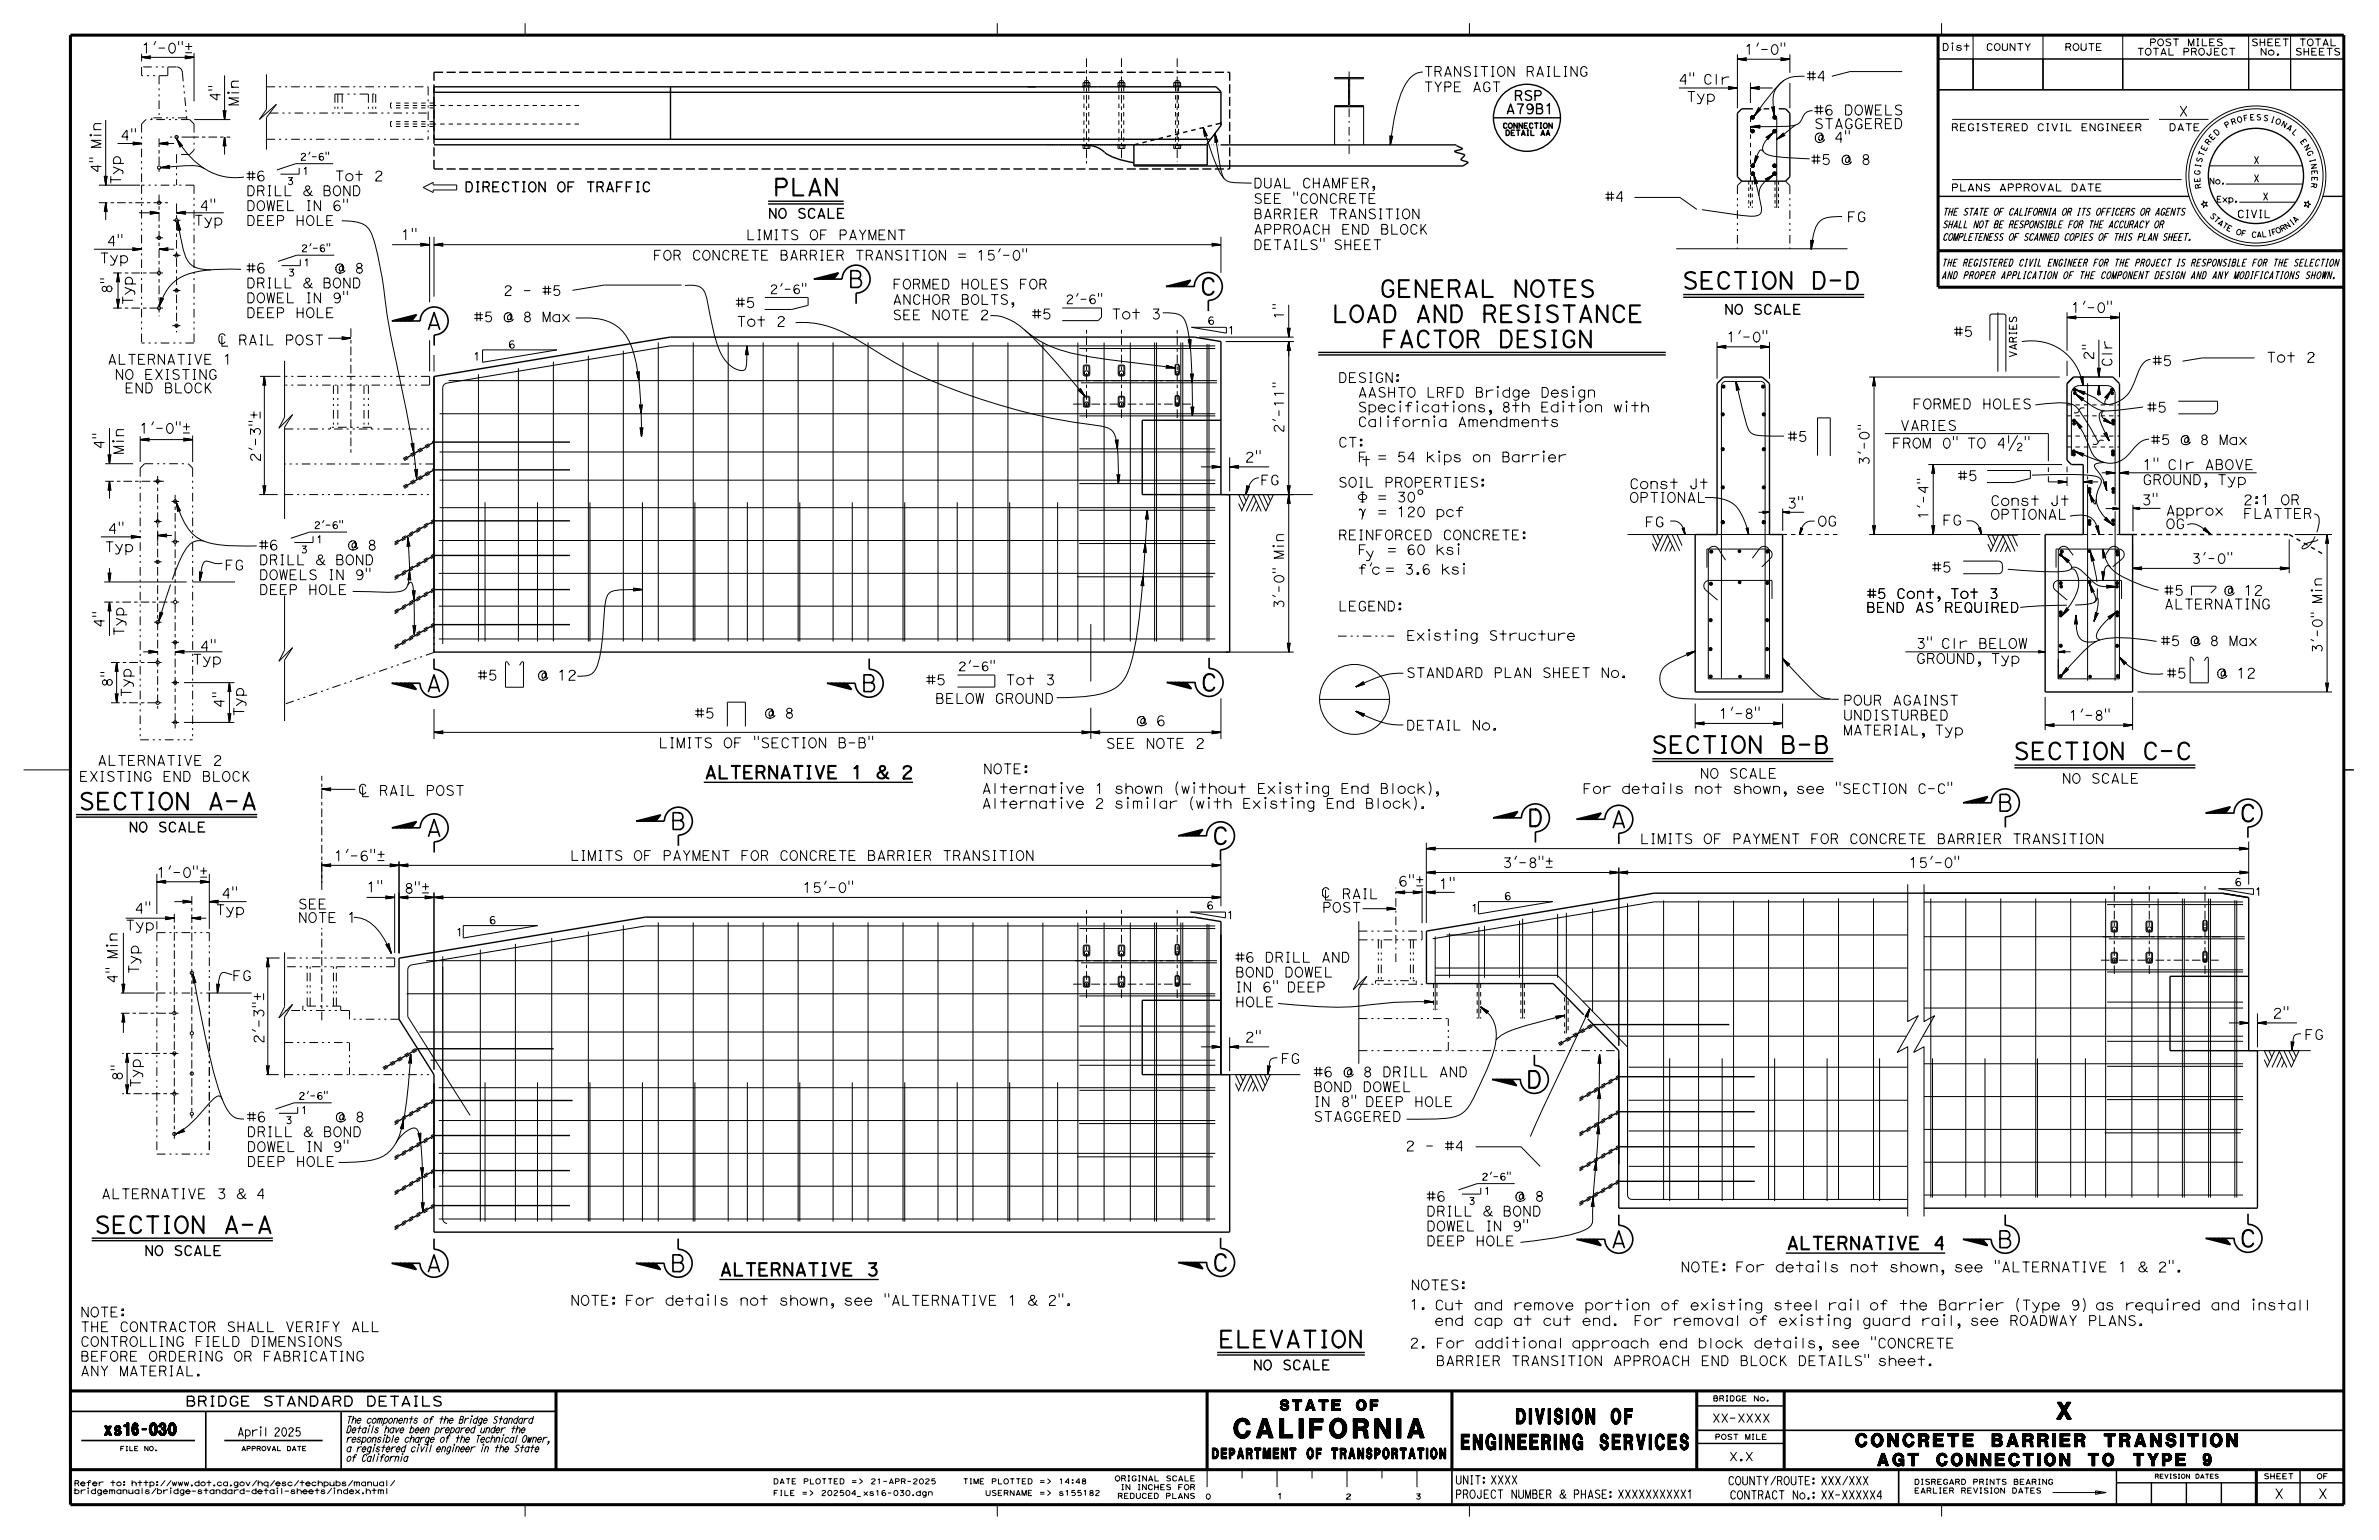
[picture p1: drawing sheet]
<svg xmlns="http://www.w3.org/2000/svg" width="432mm" height="279mm" viewBox="0 0 432 279" stroke-linecap="round" stroke-linejoin="round" font-family="sans-serif">
<defs><g id="words">
<text font-size="3.5" x="224" y="260.9">CALIFORNIA</text>
<g font-size="3">
<text x="140.3" y="35.5">PLAN</text>
<text x="153.9" y="52.2">B</text>
<text x="217.8" y="53.5">C</text>
<text x="250.4" y="53.9">GENERAL NOTES</text>
<text x="305.3" y="52.4">SECTION D-D</text>
<text x="77.3" y="59.7">A</text>
<text x="241.7" y="58.5">LOAD AND RESISTANCE</text>
<text x="250.8" y="63">FACTOR DESIGN</text>
<text x="77.2" y="125.5">A</text>
<text x="156.3" y="125.5">B</text>
<text x="217.9" y="125.3">C</text>
<text x="299.7" y="136.6">SECTION B-B</text>
<text x="365.4" y="137.8">SECTION C-C</text>
<text x="14.2" y="146.9">SECTION A-A</text>
<text x="277.2" y="149.9">D</text>
<text x="362.5" y="147.2">B</text>
<text x="406.5" y="149">C</text>
<text x="77.3" y="151.7">A</text>
<text x="121.6" y="150.5">B</text>
<text x="220" y="153.2">C</text>
<text x="292.3" y="150.2">A</text>
<text x="277" y="197.4">D</text>
<text x="17.1" y="223.7">SECTION A-A</text>
<text x="292.3" y="226.4">A</text>
<text x="362.4" y="226.4">B</text>
<text x="406.5" y="226.2">C</text>
<text x="77.2" y="230.7">A</text>
<text x="121.6" y="230.7">B</text>
<text x="220" y="230.6">C</text>
<text x="221.1" y="244.5">ELEVATION</text>
<text x="373.3" y="257.5">X</text>
</g>
<g font-size="2.8">
<text x="265.2" y="263">ENGINEERING SERVICES</text>
<text x="275.2" y="258.3">DIVISION OF</text>
</g>
<text font-size="2.4" x="336.8" y="262.5">CONCRETE BARRIER TRANSITION</text>
<g font-size="2.3">
<text x="127.9" y="141.2">ALTERNATIVE 1 &amp; 2</text>
<text x="324.3" y="226.7">ALTERNATIVE 4</text>
<text x="130.6" y="231.5">ALTERNATIVE 3</text>
</g>
<g font-size="2.2">
<text x="18.9" y="260.4">xs16-030</text>
<text x="340.8" y="265.9">AGT CONNECTION TO TYPE 9</text>
</g>
<g font-size="1.9">
<text x="232.3" y="255.9">STATE OF</text>
<text x="220" y="264.7">DEPARTMENT OF TRANSPORTATION</text>
</g>
<g font-size="1.8">
<text x="25.7" y="9.6">1'-0&quot;±</text>
<text x="316.6" y="9.9">1'-0&quot;</text>
<text x="258.4" y="16.6">TYPE AGT</text>
<text x="258.4" y="13.9">TRANSITION RAILING</text>
<text x="304.6" y="15.3">4&quot; Clr</text>
<text x="327.9" y="14.7">#4</text>
<text x="43.3" y="19.3" transform="rotate(-90 43.3 19.3)">Min</text>
<text x="273.3" y="20.6">A79B1</text>
<text x="274.8" y="18.2">RSP</text>
<text x="306.1" y="18.4">Typ</text>
<text x="329.2" y="23.3">STAGGERED</text>
<text x="329.2" y="20.9">#6 DOWELS</text>
<text x="395.4" y="21.1">X</text>
<text x="21.8" y="25.4">4&quot;</text>
<text x="328.7" y="29.8">#5 @ 8</text>
<text x="329.2" y="25.8">@ 4&quot;</text>
<text x="18.3" y="31.4" transform="rotate(-90 18.3 31.4)">4&quot; Min</text>
<text x="21.9" y="33.5" transform="rotate(-90 21.9 33.5)">Typ</text>
<text x="44.7" y="35.5">DRILL &amp; BOND</text>
<text x="44.7" y="32.8">#6</text>
<text x="59" y="32.8">Tot</text>
<text x="67.5" y="32.8">2</text>
<text x="84.3" y="34.8">DIRECTION OF TRAFFIC</text>
<text x="227.5" y="34.1">DUAL CHAMFER,</text>
<text x="35.2" y="40.9">Typ</text>
<text x="44.7" y="40.9">DEEP HOLE</text>
<text x="44.7" y="38.2">DOWEL IN 6&quot;</text>
<text x="139.4" y="39.6">NO SCALE</text>
<text x="227.5" y="39.7">BARRIER TRANSITION</text>
<text x="227.5" y="36.9">SEE &quot;CONCRETE</text>
<text x="291.3" y="36.6">#4</text>
<text x="335.2" y="40.2">FG</text>
<text x="18.1" y="47.7">Typ</text>
<text x="72.8" y="43.5">1&quot;</text>
<text x="117.5" y="47.2">FOR CONCRETE BARRIER TRANSITION = 15'-0&quot;</text>
<text x="135.4" y="43.5">LIMITS OF PAYMENT</text>
<text x="227.5" y="45.3">DETAILS&quot; SHEET</text>
<text x="227.5" y="42.5">APPROACH END BLOCK</text>
<text x="20.3" y="53.3" transform="rotate(-90 20.3 53.3)">8&quot;</text>
<text x="44.7" y="52.2">DRILL &amp; BOND</text>
<text x="44.7" y="49.5">#6</text>
<text x="58.3" y="49.5">@ 8</text>
<text x="91.3" y="53.6">2</text>
<text x="99.4" y="53.6">#5</text>
<text x="162" y="52.4">FORMED HOLES FOR</text>
<text x="24.1" y="55.4" transform="rotate(-90 24.1 55.4)">Typ</text>
<text x="44.7" y="57.6">DEEP HOLE</text>
<text x="44.7" y="54.9">DOWEL IN 9&quot;</text>
<text x="86" y="58.4">#5 @ 8 Max</text>
<text x="133.5" y="55.8">#5</text>
<text x="162" y="58">SEE NOTE 2</text>
<text x="162" y="55.2">ANCHOR BOLTS,</text>
<text x="187.3" y="57.9">#5</text>
<text x="199.9" y="57.9">Tot 3</text>
<text x="233" y="58" transform="rotate(-90 233 58)">1&quot;</text>
<text x="312.9" y="57">NO SCALE</text>
<text x="375.9" y="56.7">1'-0&quot;</text>
<text x="313.3" y="62">1'-0&quot;</text>
<text x="354.6" y="61">#5</text>
<text x="380" y="65.4" transform="rotate(-90 380 65.4)">2&quot;</text>
<text x="411.3" y="65.7">Tot 2</text>
<text x="19.5" y="66.1">ALTERNATIVE 1</text>
<text x="20.8" y="68.8">NO EXISTING</text>
<text x="21.5" y="71.3">END BLOCK</text>
<text x="242.9" y="69.4">DESIGN:</text>
<text x="243.7" y="71.2">AASHTO LRFD Bridge Design</text>
<text x="383.3" y="66.6" transform="rotate(-90 383.3 66.6)">Clr</text>
<text x="390.7" y="66.3">#5</text>
<text x="347.1" y="74.2">FORMED HOLES</text>
<text x="389.7" y="74.8">#5</text>
<text x="22.4" y="82.5" transform="rotate(-90 22.4 82.5)">Min</text>
<text x="25.3" y="78.6">1'-0&quot;±</text>
<text x="47.3" y="83.9" transform="rotate(-90 47.3 83.9)">2'-3&quot;±</text>
<text x="225.9" y="83.8">2&quot;</text>
<text x="233" y="78.6" transform="rotate(-90 233 78.6)">2'-11&quot;</text>
<text x="242.9" y="81.1">CT:</text>
<text x="324.5" y="80.1">#5</text>
<text x="343.4" y="81.3">FROM 0&quot; TO 4½&quot;</text>
<text x="344.9" y="78.1">VARIES</text>
<text x="390.4" y="80.7">#5 @ 8 Max</text>
<text x="228.7" y="88">FG</text>
<text x="242.9" y="88.4">SOIL PROPERTIES:</text>
<text x="295.7" y="88.7">Const Jt</text>
<text x="339.3" y="84.5" transform="rotate(-90 339.3 84.5)">3'-0&quot;</text>
<text x="355.3" y="87.2">#5</text>
<text x="388.9" y="87.9">GROUND, Typ</text>
<text x="388.9" y="85.2">1&quot; Clr ABOVE</text>
<text x="295.7" y="91.2">OPTIONAL</text>
<text x="298.5" y="95.6">FG</text>
<text x="324.3" y="92.2">3&quot;</text>
<text x="329.9" y="95.5">OG</text>
<text x="350" y="94.3" transform="rotate(-90 350 94.3)">1'-4&quot;</text>
<text x="352.5" y="95.3">FG</text>
<text x="361.2" y="94.2">OPTIONAL</text>
<text x="361.2" y="91.7">Const Jt</text>
<text x="388.7" y="91.6">3&quot;</text>
<text x="393.1" y="95.9">OG</text>
<text x="393.1" y="93.5">Approx</text>
<text x="407.1" y="94.1">FLATTER</text>
<text x="407.1" y="91.6">2:1 OR</text>
<text x="19" y="100.1">Typ</text>
<text x="47" y="99.8">#6</text>
<text x="60.7" y="99.8">@ 8</text>
<text x="242.9" y="97.9">REINFORCED CONCRETE:</text>
<text x="247.8" y="101.3">y</text>
<text x="40.8" y="103.4">FG</text>
<text x="47" y="107.9">DEEP HOLE</text>
<text x="47" y="105.2">DOWELS IN 9&quot;</text>
<text x="47" y="102.5">DRILL &amp; BOND</text>
<text x="248.9" y="104.2">c</text>
<text x="350.6" y="103.8">#5</text>
<text x="397.7" y="102.2">3'-0&quot;</text>
<text x="233" y="110.5" transform="rotate(-90 233 110.5)">3'-0&quot; Min</text>
<text x="242.9" y="110.8">LEGEND:</text>
<text x="338.7" y="111.1">BEND AS REQUIRED</text>
<text x="338.9" y="108.6">#5 Cont, Tot 3</text>
<text x="392.8" y="110.5">ALTERNATING</text>
<text x="392.8" y="108">#5</text>
<text x="401.4" y="108">@ 12</text>
<text x="22.5" y="115.4" transform="rotate(-90 22.5 115.4)">Typ</text>
<text x="255.2" y="116.2">Existing Structure</text>
<text x="347.8" y="117.6">3&quot; Clr BELOW</text>
<text x="392.2" y="117.1">#5 @ 8 Max</text>
<text x="421.5" y="118.6" transform="rotate(-90 421.5 118.6)">3'-0&quot; Min</text>
<text x="20.4" y="124.7" transform="rotate(-90 20.4 124.7)">8&quot;</text>
<text x="34.9" y="120.5">Typ</text>
<text x="86.7" y="123.4">#5</text>
<text x="95.4" y="123.4">@ 12</text>
<text x="168.1" y="124.3">#5</text>
<text x="180.7" y="124.3">Tot 3</text>
<text x="255.2" y="122.9">STANDARD PLAN SHEET No.</text>
<text x="347.8" y="120.4">GROUND, Typ</text>
<text x="393.3" y="123">#5</text>
<text x="400.5" y="123">@ 12</text>
<text x="23.8" y="126.5" transform="rotate(-90 23.8 126.5)">Typ</text>
<text x="44.3" y="130" transform="rotate(-90 44.3 130)">Typ</text>
<text x="126.1" y="130.3">#5</text>
<text x="136.5" y="130.3">@ 8</text>
<text x="169.7" y="127.6">BELOW GROUND</text>
<text x="206.2" y="131.7">@ 6</text>
<text x="312" y="130.4">1'-8&quot;</text>
<text x="334.5" y="130.6">UNDISTURBED</text>
<text x="334.5" y="127.9">POUR AGAINST</text>
<text x="375.5" y="130.7">1'-8&quot;</text>
<text x="119.5" y="135.7">LIMITS OF &quot;SECTION B-B&quot;</text>
<text x="200.7" y="135.8">SEE NOTE 2</text>
<text x="255.2" y="132.5">DETAIL No.</text>
<text x="334.5" y="133.4">MATERIAL, Typ</text>
<text x="14.3" y="141.8">EXISTING END BLOCK</text>
<text x="17.7" y="138.9">ALTERNATIVE 2</text>
<text x="178.2" y="144">Alternative 1 shown (without Existing End Block),</text>
<text x="178.4" y="140.4">NOTE:</text>
<text x="287.2" y="144">For details not shown, see &quot;SECTION C-C&quot;</text>
<text x="308.5" y="141.2">NO SCALE</text>
<text x="374.2" y="142.1">NO SCALE</text>
<text x="178.2" y="146.7">Alternative 2 similar (with Existing End Block).</text>
<text x="23.3" y="150.9">NO SCALE</text>
<text x="297.6" y="153.1">LIMITS OF PAYMENT FOR CONCRETE BARRIER TRANSITION</text>
<text x="28.4" y="159.2">1'-0&quot;±</text>
<text x="60.6" y="156.2">1'-6&quot;±</text>
<text x="66.5" y="161.8">1&quot;</text>
<text x="103.4" y="156.1">LIMITS OF PAYMENT FOR CONCRETE BARRIER TRANSITION</text>
<text x="145.6" y="161.9">15'-0&quot;</text>
<text x="253.8" y="160.8">6&quot;±</text>
<text x="261.1" y="161.3">1&quot;</text>
<text x="272.7" y="157.4">3'-8&quot;±</text>
<text x="346.4" y="157.4">15'-0&quot;</text>
<text x="39.1" y="165.9">Typ</text>
<text x="54.1" y="167.4">NOTE 1</text>
<text x="54.1" y="164.9">SEE</text>
<text x="73.3" y="162">8&quot;±</text>
<text x="240" y="165.5">POST</text>
<text x="22.7" y="168.7">Typ</text>
<text x="21.3" y="178.5" transform="rotate(-90 21.3 178.5)">4&quot; Min</text>
<text x="25.2" y="176.8" transform="rotate(-90 25.2 176.8)">Typ</text>
<text x="42.1" y="177.9">FG</text>
<text x="224.2" y="180">IN 6&quot; DEEP</text>
<text x="224.2" y="177.3">BOND DOWEL</text>
<text x="224.2" y="174.6">#6 DRILL AND</text>
<text x="224.2" y="182.7">HOLE</text>
<text x="412.5" y="184.7">2&quot;</text>
<text x="47.9" y="189.4" transform="rotate(-90 47.9 189.4)">2'-3&quot;±</text>
<text x="225.9" y="189.1">2&quot;</text>
<text x="418.2" y="188.6">FG</text>
<text x="22.2" y="196.1" transform="rotate(-90 22.2 196.1)">8&quot;</text>
<text x="25.5" y="197.4" transform="rotate(-90 25.5 197.4)">Typ</text>
<text x="232.4" y="192.9">FG</text>
<text x="238.4" y="195.4">#6 @ 8 DRILL AND</text>
<text x="44.8" y="203.5">#6</text>
<text x="58.4" y="203.5">@ 8</text>
<text x="238.4" y="203.5">STAGGERED</text>
<text x="238.4" y="200.8">IN 8&quot; DEEP HOLE</text>
<text x="238.4" y="198.1">BOND DOWEL</text>
<text x="44.8" y="208.9">DOWEL IN 9&quot;</text>
<text x="44.8" y="206.2">DRILL &amp; BOND</text>
<text x="255.1" y="208.8">2</text>
<text x="259.1" y="208.8">-</text>
<text x="262.2" y="208.8">#4</text>
<text x="44.8" y="211.6">DEEP HOLE</text>
<text x="18.4" y="217.5">ALTERNATIVE 3 &amp; 4</text>
<text x="258.9" y="220.6">DRILL &amp; BOND</text>
<text x="258.9" y="217.9">#6</text>
<text x="272.5" y="217.9">@ 8</text>
<text x="26.2" y="227.8">NO SCALE</text>
<text x="258.9" y="226">DEEP HOLE</text>
<text x="258.9" y="223.3">DOWEL IN 9&quot;</text>
<text x="305" y="230.8">NOTE: For details not shown, see &quot;ALTERNATIVE 1 &amp; 2&quot;.</text>
<text x="14.6" y="238.9">NOTE:</text>
<text x="103.5" y="236.8">NOTE: For details not shown, see &quot;ALTERNATIVE 1 &amp; 2&quot;.</text>
<text x="255.8" y="237.6">1. Cut and remove portion of existing steel rail of the Barrier (Type 9) as required and install</text>
<text x="256" y="234">NOTES:</text>
<text x="14.6" y="244.3">CONTROLLING FIELD DIMENSIONS</text>
<text x="14.6" y="241.6">THE CONTRACTOR SHALL VERIFY ALL</text>
<text x="255.8" y="244.6">2. For additional approach end block details, see &quot;CONCRETE</text>
<text x="260.4" y="240.5">end cap at cut end.</text>
<text x="292.2" y="240.5">For removal of existing guard rail, see ROADWAY PLANS.</text>
<text x="14.6" y="249.6">ANY MATERIAL.</text>
<text x="14.6" y="247">BEFORE ORDERING OR FABRICATING</text>
<text x="227.4" y="248.5">NO SCALE</text>
<text x="260.6" y="247.8">BARRIER TRANSITION APPROACH END BLOCK DETAILS&quot; sheet.</text>
<text x="33.6" y="255.1">BRIDGE STANDARD DETAILS</text>
<text x="412.8" y="271.9">X</text>
<text x="420.7" y="271.9">X</text>
</g>
<g font-size="1.6">
<text x="139.7" y="53.3">2'-6&quot;</text>
<text x="193.4" y="55.1">2'-6&quot;</text>
<text x="173.9" y="121.7">2'-6&quot;</text>
</g>
<g font-size="1.5">
<text x="43.1" y="260.5">April 2025</text>
<text x="310.7" y="258">XX-XXXX</text>
<text x="264.1" y="269.3">UNIT: XXXX</text>
<text x="313.6" y="269.4">COUNTY/ROUTE: XXX/XXX</text>
<text x="313.8" y="265">X.X</text>
<text x="264.1" y="271.8">PROJECT NUMBER &amp; PHASE: XXXXXXXXXX1</text>
<text x="313.9" y="272">CONTRACT No.: XX-XXXXX4</text>
</g>
<g font-size="1.4">
<text x="406" y="39.5">CIVIL</text>
<text x="219.2" y="58.8">6</text>
<text x="85.9" y="65.4">1</text>
<text x="92.2" y="63.2">6</text>
<text x="222.9" y="60.6">1</text>
<text x="405.6" y="160.7">6</text>
<text x="88.7" y="167.6">6</text>
<text x="219" y="164.9">6</text>
<text x="222.7" y="166.7">1</text>
<text x="267" y="165.4">1</text>
<text x="273" y="163.3">6</text>
<text x="409.3" y="162.5">1</text>
<text x="82.8" y="169.8">1</text>
</g>
<g font-size="1.3">
<text x="354.1" y="23.7">REGISTERED CIVIL ENGINEER</text>
<text x="393.6" y="23.7">DATE</text>
<text x="54.4" y="29.1">2'-6&quot;</text>
<text x="409" y="29.7">X</text>
<text x="52.1" y="33.5">3</text>
<text x="54.9" y="31.7">1</text>
<text x="354.1" y="34.7">PLANS APPROVAL DATE</text>
<text x="409" y="33">X</text>
<text x="352.5" y="41.3">SHALL NOT BE RESPONSIBLE FOR THE ACCURACY OR</text>
<text x="352.5" y="39.1">THE STATE OF CALIFORNIA OR ITS OFFICERS OR AGENTS</text>
<text x="410.7" y="36.3">X</text>
<text x="54.6" y="45.7">2'-6&quot;</text>
<text x="352.5" y="43.6">COMPLETENESS OF SCANNED COPIES OF THIS PLAN SHEET.</text>
<text x="52.3" y="50.1">3</text>
<text x="55.1" y="48.3">1</text>
<text x="352.4" y="50.6">AND PROPER APPLICATION OF THE COMPONENT DESIGN AND ANY MODIFICATIONS SHOWN.</text>
<text x="352.4" y="48.3">THE REGISTERED CIVIL ENGINEER FOR THE PROJECT IS RESPONSIBLE FOR THE SELECTION</text>
<text x="366" y="64.9" transform="rotate(-90 366 64.9)">VARIES</text>
<text x="57" y="95.9">2'-6&quot;</text>
<text x="54.6" y="100.3">3</text>
<text x="57.4" y="98.5">1</text>
<text x="51.8" y="203.9">3</text>
<text x="54.2" y="199.5">2'-6&quot;</text>
<text x="54.6" y="202">1</text>
<text x="268.9" y="214.1">2'-6&quot;</text>
<text x="266.5" y="218.5">3</text>
<text x="269.4" y="216.7">1</text>
<text x="62.8" y="263.4">a registered civil engineer in the State</text>
<text x="62.8" y="261.7">responsible charge of the Technical Owner,</text>
<text x="62.8" y="260">Details have been prepared under the</text>
<text x="62.8" y="258.2">The components of the Bridge Standard</text>
<text x="62.8" y="265.1">of California</text>
</g>
<g font-size="1.2">
<text x="352.5" y="9.2">Dist</text>
<text x="360.4" y="9.2">COUNTY</text>
<text x="374.7" y="9.2">ROUTE</text>
<text x="387.8" y="10">TOTAL PROJECT</text>
<text x="390.1" y="8.3">POST MILES</text>
<text x="408.6" y="8.3">SHEET</text>
<text x="410.2" y="10">No.</text>
<text x="416.5" y="10">SHEETS</text>
<text x="417.3" y="8.3">TOTAL</text>
</g>
<g font-size="1.1">
<text x="400.9" y="33.4">No.</text>
<text x="402.3" y="36.7">Exp.</text>
</g>
<g font-size="1">
<text x="404.1" y="23.3" transform="rotate(-31 404.1 23.3)">P</text>
<text x="405.1" y="22.7" transform="rotate(-20 405.1 22.7)">R</text>
<text x="406.1" y="22.3" transform="rotate(-15 406.1 22.3)">O</text>
<text x="407.3" y="22" transform="rotate(-10 407.3 22)">F</text>
<text x="408.4" y="21.8" transform="rotate(-4 408.4 21.8)">E</text>
<text x="409.5" y="21.8" transform="rotate(1 409.5 21.8)">S</text>
<text x="410.7" y="21.8" transform="rotate(12 410.7 21.8)">S</text>
<text x="412" y="22.1" transform="rotate(17 412 22.1)">I</text>
<text x="412.9" y="22.3" transform="rotate(22 412.9 22.3)">O</text>
<text x="413.9" y="22.8" transform="rotate(28 413.9 22.8)">N</text>
<text x="414.9" y="23.3" transform="rotate(33 414.9 23.3)">A</text>
<text x="399.6" y="29.6" transform="rotate(-74 399.6 29.6)">S</text>
<text x="399.9" y="28.5" transform="rotate(-69 399.9 28.5)">T</text>
<text x="400.3" y="27.5" transform="rotate(-63 400.3 27.5)">E</text>
<text x="400.9" y="26.4" transform="rotate(-53 400.9 26.4)">R</text>
<text x="401.5" y="25.5" transform="rotate(-47 401.5 25.5)">E</text>
<text x="402.3" y="24.7" transform="rotate(-42 402.3 24.7)">D</text>
<text x="415.9" y="24" transform="rotate(44 415.9 24)">L</text>
<text x="417.4" y="25.6" transform="rotate(55 417.4 25.6)">E</text>
<text x="418.1" y="26.6" transform="rotate(60 418.1 26.6)">N</text>
<text x="418.6" y="27.6" transform="rotate(65 418.6 27.6)">G</text>
<text x="419.2" y="28.9" transform="rotate(76 419.2 28.9)">I</text>
<text x="419.4" y="29.8" transform="rotate(81 419.4 29.8)">N</text>
<text x="399.3" y="31.8" transform="rotate(-85 399.3 31.8)">G</text>
<text x="399.4" y="33.1" transform="rotate(-96 399.4 33.1)">E</text>
<text x="399.4" y="30.5" transform="rotate(-79 399.4 30.5)">I</text>
<text x="399.6" y="34.2" transform="rotate(-101 399.6 34.2)">R</text>
<text x="419.5" y="33.1" transform="rotate(98 419.5 33.1)">R</text>
<text x="419.6" y="30.9" transform="rotate(87 419.6 30.9)">E</text>
<text x="419.6" y="32" transform="rotate(92 419.6 32)">E</text>
<text x="401" y="39.2" transform="rotate(46 401 39.2)">S</text>
<text x="401.7" y="39.9" transform="rotate(41 401.7 39.9)">T</text>
<text x="402.4" y="40.6" transform="rotate(37 402.4 40.6)">A</text>
<text x="403.2" y="41.1" transform="rotate(32 403.2 41.1)">T</text>
<text x="404" y="41.7" transform="rotate(27 404 41.7)">E</text>
<text x="415" y="41.6" transform="rotate(-34 415 41.6)">N</text>
<text x="416" y="40.9" transform="rotate(-38 416 40.9)">I</text>
<text x="416.6" y="40.5" transform="rotate(-43 416.6 40.5)">A</text>
<text x="405.7" y="42.4" transform="rotate(18 405.7 42.4)">O</text>
<text x="406.7" y="42.7" transform="rotate(13 406.7 42.7)">F</text>
<text x="408.6" y="43" transform="rotate(4 408.6 43)">C</text>
<text x="409.6" y="43.1" transform="rotate(-1 409.6 43.1)">A</text>
<text x="410.5" y="43" transform="rotate(-6 410.5 43)">L</text>
<text x="411.7" y="42.9" transform="rotate(-10 411.7 42.9)">I</text>
<text x="412.4" y="42.7" transform="rotate(-15 412.4 42.7)">F</text>
<text x="413.3" y="42.4" transform="rotate(-24 413.3 42.4)">O</text>
<text x="414.2" y="42.1" transform="rotate(-29 414.2 42.1)">R</text>
<text x="310.9" y="254.2">BRIDGE No.</text>
<text x="311.2" y="261.2">POST MILE</text>
<text x="13.4" y="269.6">Refer to: http://www.dot.ca.gov/hq/esc/techpubs/manual/</text>
<text x="140.3" y="269.2">DATE PLOTTED =&gt;</text>
<text x="158" y="269.2">21-APR-2025</text>
<text x="174.7" y="269.2">TIME PLOTTED =&gt;</text>
<text x="192.1" y="269.2">14:48</text>
<text x="202.3" y="268.7">ORIGINAL SCALE</text>
<text x="347.4" y="269.3">DISREGARD PRINTS BEARING</text>
<text x="410.8" y="268.3">SHEET</text>
<text x="420.5" y="268.3">OF</text>
<text x="13.4" y="271">bridgemanuals/bridge-standard-detail-sheets/index.html</text>
<text x="140.3" y="271.3">FILE =&gt;</text>
<text x="149" y="271.3">202504_xs16-030.dgn</text>
<text x="178.8" y="271.3">USERNAME =&gt;</text>
<text x="192.1" y="271.3">s155182</text>
<text x="202.8" y="271.9">REDUCED PLANS</text>
<text x="203.4" y="270.3">IN INCHES FOR</text>
<text x="218.8" y="272">0</text>
<text x="231.8" y="271.9">1</text>
<text x="244.2" y="272">2</text>
<text x="256.9" y="272">3</text>
<text x="347.4" y="270.9">EARLIER REVISION DATES</text>
</g>
<g font-size=".9">
<text x="272.7" y="23.3">CONNECTION</text>
<text x="273.2" y="24.6">DETAIL AA</text>
</g>
<g font-size=".8">
<text x="21.8" y="263.2">FILE NO.</text>
<text x="43.8" y="263.2">APPROVAL DATE</text>
<text x="391.1" y="268.2">REVISION DATES</text>
</g>
</g></defs>
<g fill="none" stroke="#000" stroke-width=".18">
<path d="M25.7 10.4l1.6 .1M25.7 10.4l1.5 .1M25.7 10.4h9.5M25.7 9.7v1.4M25.7 10.4l1.7 .3-.1-.2M25.7 10.4l1.6 .2M27.2 10.3l-1.5 .1M27.3 10.3l.1-.2-1.7 .3M27.3 10.3v.2M27.3 10.3l-1.6 .1M27.3 10.2l-1.6 .2M28.3 7.5l-.3 .6"/>
<path d="M32.4 7.5v.6M33.1 7.5v.6M33.6 10.2l1.6 .2M33.6 10.3v-.2l1.6 .3M33.6 10.3l1.6 .1M33.6 10.3v.2M33.7 10.3l1.5 .1M35.2 9.6v8.8M35.2 10.4l-1.6 .1M35.2 10.4l-1.5 .1M35.2 10.4l-1.6 .2M35.2 10.4l-1.6 .3v-.2"/>
<path d="M37.8 15.7h.7M37.8 16.3h.7M39.4 17.1v1l-1.2-.8v-.1h1.8M40.8 13.7v8M42 16.8h1.3M48.4 13.5v6.3l-1.3 1.9 3.1-2.8-1.8 2.4v5.8M95.3 4.2v2.2M181 4.2v2.2M196.5 15.6h1.4v.1h-1.4zM196.6 15v.6M196.6 15.6h.1M196.6 15h1.2"/>
<path d="M196.6 15.6h.3M196.6 15h.3M196.8 15l.1-.4h.6l.1 .4M196.9 15v.6M196.9 15.6h.6M196.9 15h.6M197.5 15.6h.3M197.5 15h.3M197.5 15v.6M197.8 15v.6M197.8 15.6h-.1M202.8 15.6h1.5v.1h-1.5z"/>
<path d="M202.9 15v.6M202.9 15h1.3M202.9 15.6h.1M202.9 15.6h.3M202.9 15h.3M203.2 15l.1-.4h.5l.1 .4M203.2 15v.6M203.2 15.6h.7M203.2 15h.7M203.9 15.6h.3M203.9 15h.3M203.9 15v.6"/>
<path d="M204.2 15v.6M204.2 15.6h-.1M212.9 15.6h1.5v.1h-1.5zM213 15h1.3M213 15.6h.1M213 15v.6M213 15.6h.4M213 15h.4M213.3 15l.1-.4h.5l.1 .4M213.4 15v.6M213.4 15.6h.6M213.4 15h.6"/>
<path d="M214 15.6h.3M214 15h.3M214 15v.6M214.3 15v.6M214.3 15.6h-.1M242.2 19.4h5.3M258.3 13.1a4 4 0 0 0-3.4 2.6 30 30 0 0 0-2.6 10.6M266.7 4.2v2.2M304.7 16h10.6M306.7 13.2v.6M307.4 13.2v.6M313.7 15.7l1.6 .3"/>
<path d="M313.7 15.8l1.6 .2M313.8 15.9l1.5 .1M315.3 16h-1.5M315.3 16l-1.5 .1M315.3 16l-1.6 .2 .1-.1M315.3 16l-1.5-.2v.3M315.3 16l-1.6 .2M315.3 10.7l1.7 .3M315.3 10.7h9.6M315.3 10.7l1.6 .2M315.3 10.7l1.6 .1M315.3 9.9v9.7"/>
<path d="M315.3 10.7l1.7 .3-.1-.1M316.9 10.7h-1.6M316.9 10.6l.1-.1-1.7 .2M316.9 10.6l-1.6 .1M316.9 10.6v.3M317 10.5l-1.7 .2M317.7 16h4M317.7 15v3.7M317.7 16l1.6 .1M317.7 16h1.5M317.7 16l1.7 .2-.1-.1M317.7 16l1.6 .2"/>
<path d="M319.2 7.8l-.3 .6M319.2 19.5l-.8 1.5M319.2 15.9l-1.5 .1M319.3 19.6v.2M319.3 19.6l-.1-.1-.8 1.5M319.3 19.6l-.9 1.4M319.3 15.8l.1-.1-1.7 .3M319.3 15.8l-1.6 .2M319.3 15.8v.3M319.3 19.7l-.9 1.3M319.3 19.8l-.9 1.2M319.3 19.8h.2"/>
<path d="M319.4 19.8l-1 1.2M319.5 19.8l-1.1 1.2M319.5 19.8h.2l-1.3 1.2M319.6 19.8l-1.2 1.2M321.6 19.4l.5 1.6M321.7 19.4l.1 .1M321.7 19.4h-.2l.6 1.6M321.7 19.4l.4 1.6M321.8 19.5l.3 1.5M321.9 19.4l.2 1.6M322 19.4l.1-.1v1.7M322 19.4l.1 1.6"/>
<path d="M322 19.4l-.2 .1M322 19.3l.1 1.7M323.2 10.5l1.7 .2M323.3 10.6l-.1-.1 1.7 .2M323.3 10.6v.3M323.3 10.6l1.6 .1M323.3 7.8v.6M323.3 10.7h1.6M323.8 14.6a4.4 4.4 0 0 0-2 4.2l.3 2.2M323.9 7.8v.6M324.9 10.7l-1.6 .1M324.9 10.7l-1.6 .2"/>
<path d="M324.9 10.7l-1.7 .3 .1-.1M324.9 10.7l-1.7 .3M324.9 9.9v3.3M324.9 15.1v4.5M327.5 13.8a5.3 5.3 0 0 0-5 1.9l-4 5.3M345.3 13h-9.5l-3.3 .8M351.8 10.7h6.3v5.6h-6.3zM351.8 10.7h73.6M352.4 4.2v2.2M354.4 8.3v.9M358.1 10.7h12.7v5.6h-12.7zM358.1 6.4v9.9"/>
<path d="M370.8 6.4v9.9M370.8 10.7h14.5v5.6h-14.5zM385.3 10.7h22.8v5.6h-22.8zM385.3 6.4v9.9M408.1 6.4v9.9M408.1 10.7h7.7v5.6h-7.7zM415.8 6.4v9.9M415.8 10.7h9.6v5.6h-9.6zM16.2 28.7h.7M16.2 29.3h.7M17 24.5h1.3M18 33.6h7.4"/>
<path d="M19 32l.2 1.6M19.1 32l-.2-.1 .3 1.7M19.1 32l.1 1.6M19.1 32h.2M19.1 32.1l.1 1.5M19.2 36.8l.1 1.5M19.2 36.8l-.3 1.6 .3-.1 .1 .1M19.2 21.8v11.8M19.2 36.8v3.1M19.2 36.8l.3 1.6h-.2M19.2 36.8l-.1 1.6M19.2 36.8l-.1 1.5"/>
<path d="M19.2 36.8l.2 1.6M19.2 36.8l.1 1.6M19.2 36.8l-.2 1.6M19.3 32.1l-.1 1.5M19.3 32l-.1 1.6M19.3 32l.2-.1-.3 1.7M19.4 32l-.2 1.6M21.3 26h4.5M23.9 23.3v.6M24.1 25.8l1.7 .2M24.2 25.9l1.6 .1M24.2 26h1.6"/>
<path d="M24.3 26l-.2 .3 1.7-.3M24.6 23.3v.6M25.2 38.6h3.7M25.8 26l-1.6 .1M25.8 26l-1.6 .2M25.8 26l-1.7 .2M27.2 38.4l1.7 .2M27.3 38.5l1.6 .1M27.3 38.5l-.1-.2 1.7 .3M27.3 38.5v.2M28.9 26l1.6 .2M28.9 26h2.7"/>
<path d="M28.9 26l1.5 .1M28.9 38.6l-1.7 .3 .1-.2M28.9 38.6l-1.7 .2M28.9 38.6l-1.6 .1M29.2 30.4l1.6 .1M29.2 30.4l1.7 .2-.1-.2M29.2 30.4l4.9-.3a5.1 5.1 0 0 1 3 .5M29.2 30.4h1.6M30.4 26h-1.5M30.5 25.9v-.1l-1.6 .2M30.5 25.9l-1.6 .1M30.5 25.9l-.1 .1 .1 .3-1.6-.3"/>
<path d="M30.5 25.8l-1.6 .2M30.7 30.3l-1.5 .1M30.7 30.3l.1-.3-1.6 .4M30.7 30.3l.1 .1M30.7 30.2l-1.5 .2M30.7 30.4h-1.5M30.7 30.1l-1.5 .3M30.8 30.1l-1.6 .3M32 38.6l1.7 .2M32 38.6h8.6M32 25.2a13.8 13.8 0 0 0 8.7 6.9l2.4 .1 1.2-.1M32 25.2l1.2 1.2h-.4"/>
<path d="M32 25.2l.8 1.4M32 25.2l.8 1.3M32 25.2l1.1 1.2M32 38.6l1.6 .1M32 25.2l.7 1.5M32 25.2l.7 1.5 .1-.1M32 25.2l1 1.2M32 25.2l.9 1.2M32 25.2l.8 1.2M32 38.6l1.7 .3-.1-.2M32.8 26.4v.2M33.6 38.5l-1.6 .1"/>
<path d="M33.6 38.5l.1-.2-1.7 .3M33.6 38.5v.2M33.7 38.4l-1.7 .2M35.3 21.7h6.5M37.6 37.6h-1.1l.8-1.2h.1v1.8M38.3 36.1v.6M39 36.1v.6M40.6 20.1l.2 1.6M40.6 26.4h.3M40.6 20.1l-.1-.1 .3 1.7M40.6 20.1h.3M40.7 20.2l.1 1.5"/>
<path d="M40.8 24.9l-.2 1.6M40.8 24.9v1.5M40.8 24.9l-.3 1.6 .1-.1M40.8 24.9v3.1M40.8 24.9l.2 1.6-.1-.1M40.8 24.9l-.2 1.5M40.8 24.9l-.1 1.5M40.8 24.9l.2 1.6M40.8 24.9l.1 1.5M40.8 20.2v1.5M40.9 20.1l-.1 1.6M40.9 20.1l.1-.1-.2 1.7"/>
<path d="M41 20.1l-.2 1.6M54.3 30.5v1.1h-3.4M56.3 27.6l-.3 .4M59.2 27.6v.4M59.6 27.6v.4M60.5 29.7h-6.8l-3.4 1.1M62.4 36.1v.6M63 36.1v.6M76.8 34l1.8-.9v.5h4.3v.9h-4.3v.4zM196.5 26.3h1.4v.1h-1.4zM196.6 26.4v.5M196.6 26.9h1.2"/>
<path d="M196.6 26.9h.3M196.9 26.4v.5M196.9 26.9h.6M197.5 26.9h.3M197.5 26.4v.5M197.8 26.4v.5M218.4 23.1l.2 1.7 .1-.1M218.4 23.1a46.1 46.1 0 0 0 3.2 8.4 2.69 2.69 0 0 0 2.8 1.7h2.8M218.4 23.1l.8 1.5h-.2M218.4 23.1l.3 1.6M218.4 23.1l.4 1.5M218.4 23.1l.5 1.5"/>
<path d="M218.4 23.1l.7 1.5M218.4 23.1l.3 1.7M218.4 23.1l.6 1.5M218.8 24.6h.2M218.8 24.6l-.1 .1M220.5 24.2l.4 1.5M220.5 24.2l.3 1.5M220.5 24.2a48.9 48.9 0 0 0 1.5 7.8l.2 .4M220.5 24.2l.6 1.6-.3-.1M220.5 24.2l.1 1.6M220.5 24.2l.2 1.5M220.5 24.2l.5 1.6"/>
<path d="M220.5 24.2v1.7l.1-.1M220.8 25.7l-.2 .1M234.8 34.8v.6M235.5 34.8v.6M242.2 26.3v-7.1h2.6v-4.9h-2.6v-.2h5.3v.2h-2.5v4.9h2.5v7.1M252.3 24.6v1.7M252.4 24.7l.1 .1M252.4 24.7l-.1-.1v1.7M252.4 24.7l-.1 1.6M252.5 24.7l-.2 1.6M252.5 24.8l.3-.1-.5 1.6M252.5 24.8l-.2 1.5"/>
<path d="M252.6 24.8l-.3 1.5M252.7 24.7l-.4 1.6M296.7 35.8h8.2l3.1 2.2M317.8 23h1.5M317.8 23l1.6 .1M317.8 23l1.7 .3-.1-.2M317.8 23l1.6 .2M318 21.3h.1M318.1 23.7v.1zM318.1 30l.1 .1zM318.1 31.5l.1 .1zM318.4 31.7l.5 1.5"/>
<path d="M318.4 31.7l.1 1.7 .1-.1M318.4 31.7l.1 1.7M318.4 31.7a34.1 34.1 0 0 1 1.3 6.3 .99 .99 0 0 1-.7 1.1 21.2 21.2 0 0 1-6.2-.5l-3.9-.6M318.4 31.7l.6 1.6-.1-.1M318.4 31.7l.2 1.6M318.4 31.7l.3 1.5M318.4 31.7l.5 1.6M318.4 31.7l.4 1.5M318.7 28.3l-.3 1.5M318.7 33.2l-.1 .1M318.7 33.2h.2M318.8 28.3l-.4 1.5"/>
<path d="M318.8 28.4l-.4 1.4M318.9 28.4l-.5 1.4M318.9 28.4l-.2-.2-.3 1.6M319 28.4h.2l-.8 1.4M319 28.4h-.1M319 28.4l-.6 1.4M319.1 28.4l-.7 1.4M319.3 23l.1 .1M319.4 22.9l-1.6 .1M319.4 22.8l-.1 .2M319.4 22.8l.1-.1-1.7 .3M319.4 22.8l-1.6 .2"/>
<path d="M320.1 27.5l-.5-.3a3.4 3.4 0 0 0-1 1.8l-.2 .8M320.5 32.6h.2M320.6 25h.2M320.7 32.6v.2M320.8 25v.2M321.9 31.7l-1.5 .8 .1 .1M321.9 31.7l-1.5 .8M321.9 31.7l-1.2 1M321.9 31.7a6.1 6.1 0 0 0-2.5 2.7l-.1 1.1M321.9 31.7l-1.2 1.2v-.1M321.9 31.7l-1.4 .9M321.9 31.7l-1.3 .9"/>
<path d="M321.9 31.7l-1.2 1.2M321.9 31.7l-1.2 1.1M321.9 31.7l-1.2 .9M321.9 24l-1.1 1M321.9 24a5 5 0 0 0-2 3.1 1.77 1.77 0 0 0 1.8 1.2l2.6 .3 4.2 .2M321.9 24l-1.4 .9 .1 .1M321.9 24l-1 1.4-.1-.2M321.9 24l-1.3 1M321.9 24l-1.2 1M321.9 24l-1.1 1.3M321.9 24l-1.1 1.1M321.9 24l-1.1 1.2"/>
<path d="M322.1 21.3h.1zM322.1 23.7l.1 .1zM322.5 21.3v16.4M323.7 24.2l-1.2 1.1M323.7 24.3v-.2l-1.2 1.2M323.7 24.3l-1.2 1M323.7 24.3v.1M323.7 24.4l.3 .2-1.5 .7M323.7 24.4l-1.2 .9M323.8 24.5l-1.3 .8M323.9 24.5l-1.4 .8M325.9 22.7l-3.4 2.6"/>
<path d="M329 20.1a1.93 1.93 0 0 0-2 1.5 2.23 2.23 0 0 1-2.4 1.3l-6.8 .1M334.3 39.3a6.9 6.9 0 0 0-3.9 .8 5.7 5.7 0 0 0-1.5 3.5l-.2 1.6M335 23.7v.6M335.6 23.7v.6M354.3 32.6h41.7M354.3 21.7h35.7M391.9 21.7h9M399.9 36.4l.3 .4 .4-.1-.2 .3 .2 .4-.4-.1-.3 .4v-.5l-.4-.1 .4-.2zM401 30.1h16.9M404 33.4h14M406.5 36.7h10.2M418.3 36.7l.4 .1 .3-.3v.4l.4 .2-.4 .1v.5l-.3-.4-.4 .1 .2-.4z"/>
<path d="M17 45.2h8.7M18.2 50.6h.6M18.2 51.3h.6M20.7 44h-1l.8-1.2h.1v1.8M21.2 54.3l.2 1.6M21.3 51.1h.3M21.3 54.3l-.2-.1 .3 1.7M21.3 54.3l.1 1.6M21.4 54.4v1.5M21.4 49.5l-.3 1.7 .2-.1M21.4 49.5v1.6M21.4 49.5v6.4"/>
<path d="M21.4 49.5l.3 1.7-.1-.1M21.4 49.5l-.1 1.6M21.4 49.5l.2 1.7M21.4 49.5l.2 1.6M21.4 49.5l-.2 1.7M21.4 49.5l.1 1.6M21.5 42.5v.6M21.5 54.4l-.1 1.5M21.6 54.3l-.2 1.6M21.6 54.3l.1-.1-.3 1.7M21.6 54.3h-.3M22.1 42.5v.6"/>
<path d="M24.1 45l1.6 .2M24.1 45.1l1.6 .1M24.1 45.1l-.1-.2 1.7 .3M24.1 45.1v.3M24.2 45.1l1.5 .1M25.7 45.2l-1.7 .3 .1-.1M25.7 45.2l-1.6 .2M25.7 45.2l-1.5 .1M28.9 45.2l1.6 .2M28.9 45.2h2.7M28.9 45.2l1.5 .1M28.9 45.2l1.6 .3v-.1"/>
<path d="M29.2 54l-.3 1.6M29.3 54.1l.1 .1M29.3 54.1l-.1-.2-.3 1.7M29.3 54.1l-.4 1.5M29.4 54.2l-.5 1.4M29.4 54.2l.3-.1-.8 1.5M29.5 54.2l-.6 1.4M29.6 54.2l-.7 1.4M29.6 54.1l-.7 1.5M30.4 45.1l-1.5 .1M30.5 45.1v-.2l-1.6 .3M30.5 45.1l-1.6 .1"/>
<path d="M30.5 45.1v.3M30.5 45l-1.6 .2M32.3 40.2v1.6M32.3 40.2l.2 1.4M32.3 40.2l.4 1.5M32.3 40.2v1.7l.1-.1M32.3 40.2l.3 1.5M32.3 40.2l.5 3.1a10.6 10.6 0 0 0 1.6 4.5 4 4 0 0 0 2.8 1.1h1.1M32.3 40.2l.5 1.6-.1-.1M32.3 40.2l.1 1.6M32.3 40.2l.2 1.5M32.3 40.2l.5 1.5"/>
<path d="M32.5 41.6l.2 .1M32.5 41.6l-.1 .2M43.8 48.9a27.3 27.3 0 0 0-9.9 .9 8.3 8.3 0 0 0-5 5.8M54.5 47.1v1.1h-3.4M56.5 44.2l-.3 .4M59.4 44.2v.4M59.8 44.2v.4M60.7 46.3h-6.8l-3.4 1.1M62 40.1a7.4 7.4 0 0 1 4.5 .9 6.2 6.2 0 0 1 1.6 3.5 103.9 103.9 0 0 1 2.3 13.6l3.4 16.8 1.3 7.2M62.4 52.8v.7M63 52.8v.7M71.2 44.4h6.8"/>
<path d="M74.8 41.4v.6M75.5 41.4v.6M76.4 44.2l1.6 .2M76.4 44.3l1.6 .1M78 44.4l-1.6 .1M78 44.4l-1.7-.3 .2 .3-.1 .1M78 43v11.8M78 44.4l-1.7 .3 .1-.2M78 44.4l-1.6 .2M78.8 44.4h142.8M78.8 43v10.8M78.8 44.4l1.6 .1"/>
<path d="M78.8 44.4l1.5 .1M78.8 44.4l1.6 .3v-.2M78.8 44.4l1.6 .2M80.3 44.3l-1.5 .1M80.4 44.3v-.2l-1.6 .3M80.4 44.3l-1.6 .1M80.4 44.3v.2M80.4 44.2l-1.6 .2M95.2 52.7h1M98.5 52.3h1.5M98.5 53h1.5M98.9 51.9v1.5"/>
<path d="M99.6 51.9v1.5M104.5 57.7a13.3 13.3 0 0 1 6.7 1 8.4 8.4 0 0 1 3.9 5.8l.9 4.6M123.7 51.7h-14l-5.8 1M124.3 51.8a3.3 3.3 0 0 1 3.5 1l.5 1.3 .3 1.7a37.8 37.8 0 0 0 2.2 8.3 4.9 4.9 0 0 0 3.9 3.1h.3a1.97 1.97 0 0 0 .5-1.9l.1-2.5M134 57.4h1.2M134.6 57.4v1.8M137.5 58h1.3M138.2 57.4v1.8M138.8 54h7.8l.1 1.4-3 .7h-4.9M141.3 57.8a.5 .5 0 0 1 .6-.4 .5 .5 0 0 1 .3 .8l-.7 .5-.2 .5h1M142 51.4l-.3 .5M144.4 58.5a18.7 18.7 0 0 1 11.7 3.4 87.9 87.9 0 0 0 26.6 12 109.4 109.4 0 0 0 17.4 3.5 2.55 2.55 0 0 1 2.4 2l.3 2"/>
<path d="M145.7 51.4v.6M146.3 51.4v.6M179.8 57.3a8.9 8.9 0 0 1 6.2 2.5 109.8 109.8 0 0 1 10.9 12.1M181.6 45.1l-.3 .6M185.7 45.1v.6M186 59.9a20.2 20.2 0 0 0 10.7 4.6l5.1 .8 11.5 1.4M186.3 45.1v.6M192.8 55.9h7.1v1.7l-.6 .6h-6.5M195.7 53.2l-.3 .6M199.4 53.2v.6M200 53.2v.6M211.1 56.7a5.8 5.8 0 0 1 3.4 .7 9.5 9.5 0 0 1 1.5 5l.1 .8"/>
<path d="M216.2 59.4h6.4v1zM220 44.2l1.6 .2M220 44.3l1.6 .1M220 44.3l-.1-.2 1.7 .3M220 44.3v.2M220.1 44.3l1.5 .1M221.6 43v6.5M221.6 44.4l-1.7 .3 .1-.2M221.6 44.4l-1.6 .2M221.6 44.4l-1.5 .1M221.6 44.4l-1.6 .1M230.9 55.3h.6"/>
<path d="M230.9 55.9h.6M233.7 59.5l.2 1.7M233.8 59.6l.1 1.6M233.8 59.6l-.2-.1 .3 1.7M233.8 59.6h.3M233.9 55.3v5.9M234 59.6l-.1 1.6M234.1 59.6l-.2 1.6M234.1 59.6l.1-.1-.3 1.7M234.1 59.5l-.2 1.7M239.7 43.2v.6M240.3 43.2v.6"/>
<path d="M304.2 45.1h31.1M315.9 60l-.3 .5M320 59.9v.7M320.7 59.9v.7M328.7 43.6v1.6M328.8 43.6l.1 .1M328.8 43.6l-.2-.1 .1 1.7M328.8 43.6l-.1 1.6M328.8 43.7l-.1 1.5M328.9 43.7l-.2 1.5M328.9 43.7l.3-.1-.5 1.6M329 43.7l-.3 1.5"/>
<path d="M329.1 43.6l-.4 1.6M361.2 57.3v4.5M361.2 57.3v-.1l.3-.2h2.2l.3 .2 .1 .1M362.6 56.7v10.7M364.1 57.3v10.1M375.2 57.6h9.5M375.2 57.6l1.6 .2M375.2 57.6l1.7 .3-.1-.2M375.2 57.6l1.6 .1M375.2 57.6l1.5 .1M375.2 56.7v6.9M376.7 57.5l-1.5 .1"/>
<path d="M376.8 57.5v.2M376.8 57.5l.1-.2-1.7 .3M376.8 57.5l-1.6 .1M376.8 57.4l-1.6 .2M378.4 54.6l-.3 .6M382.6 54.6v.6M383.1 57.4l1.6 .2M383.1 57.5l-.1-.2 1.7 .3M383.1 57.5v.2M383.1 57.5l1.6 .1M383.2 57.5l1.5 .1M383.2 54.6v.6"/>
<path d="M384.7 57.6l-1.6 .1M384.7 57.6l-1.7 .3 .1-.2M384.7 57.6l-1.6 .2M384.7 56.7v11.8M384.7 57.6l-1.5 .1M16.8 78.8h.6M16.8 79.4h.6M19.9 77.7v6.4M25.4 79.8l1.7 .2-.1-.1M25.4 79.8l1.7 .2M25.4 79.8h9.6M25.4 79.1v4.7"/>
<path d="M25.4 79.8l1.6 .1M25.4 79.8h1.6M27 79.7l-1.6 .1M27 79.6v.3M27 79.6l.1-.1-1.7 .3M27 79.6l-1.6 .2M27.1 79.5l-1.7 .3M27.9 76.5l-.3 .6M32 76.5v.6M32.7 76.5v.6M33.3 79.5l1.7 .3M33.4 79.6l1.6 .2"/>
<path d="M33.4 79.6l-.1-.1 1.7 .3M33.4 79.6v.3M33.4 79.7l1.6 .1M35 79v4.8M35 79.8l-1.7 .2 .1-.1M35 79.8l-1.7 .2M35 79.8h-1.6M35 79.8l-1.6 .1M40.3 61v1.8h1M40.8 60.9a.61 .61 0 0 0-.7-.3 .61 .61 0 0 0-.4 .8 .68 .68 0 0 0 .2 .8 .68 .68 0 0 0 .8 0l.1-.2M43.5 61.7h.8l.4 .9M44.3 61.7a.45 .45 0 0 0 .4-.5 .45 .45 0 0 0-.4-.4h-.8v1.8"/>
<path d="M45.2 76.5h.6M45.2 77.1h.6M45.3 62.6l.6-1.8 .6 1.8M45.5 62.1h.9M47.2 68.3h3.7M47.2 60.8h.5M47.2 62.6h.5M47.4 60.8v1.8M47.8 69.9h.3M48 68.3v1.5M48 68.3l-.3 1.6h.1M48 68.3v21.4"/>
<path d="M48 68.3l.3 1.6h-.2M48 68.3l-.2 1.6M48 68.3l-.1 1.5M48 68.3l.2 1.6M48 68.3l.1 1.6M48.5 60.8v1.8h1.1M51.7 65.5v10.2l-1.1 2 2.5-2.5-1.4 2.3v16.6M52 61.7h.7a.46 .46 0 0 0 .5-.5 .46 .46 0 0 0-.4-.4h-.8v1.8M54 61a.67 .67 0 0 1 .7-.1 .67 .67 0 0 1 .3 .7 .71 .71 0 0 1-.7 1 .71 .71 0 0 1-.6-1zM56.6 60.9a.59 .59 0 0 0-.6-.1 .59 .59 0 0 0-.4 .5l.6 .3a.47 .47 0 0 1 .5 .3 .47 .47 0 0 1-.2 .6l-.5 .1-.4-.2M57.4 60.8h1.1M58 60.8v1.8"/>
<path d="M62.1 61.2l1.6 .2M62.1 61.2l-.1-.1 1.7 .3M62.1 61.2v.3M62.2 61.3l1.5 .1M63.7 61.4h-1.5M63.7 61.4l-1.7 .2 .1-.1M63.7 61.4l-1.6 .2M63.7 61.4l-1.6 .1M63.7 61.4h-4.1M78 61.7v5.7M78.8 64.4v3M79.8 75.1h140.8"/>
<path d="M81.4 69.1h139.5M86.8 67.9v48.5M87.6 63.5h13.5l-13.5 2.2zM94.1 66.8v49.6M100.4 65.6v50.8M106.8 64.5v51.9M113.1 63.6v52.8M115.6 67.5l.4 1.6M115.6 67.5l.2 .1M115.6 67.5l-.1-.1 .5 1.7M115.7 67.5l.3 1.6M115.8 67.6l.2 1.5"/>
<path d="M115.9 67.5l.1 1.6M115.9 67.5l.1-.1v1.7M115.9 67.5l-.1 .1M116 69.1l.4 6M116 67.4v1.7M116.1 73.4l.3 1.7M116.2 73.5l.2 1.6M116.2 77.6l.2 1.6M116.3 73.5l.1 1.6M116.3 77.7l-.1-.1 .2 1.6M116.3 77.7l.1 1.5M116.3 77.7h.1"/>
<path d="M116.3 73.6l.1 1.5M116.3 73.6l-.3-.2 .4 1.7M116.4 77.7v1.5M116.4 75.1v4.1M116.4 73.5v1.6M116.5 73.5l-.1 1.6M116.5 73.5l.1-.1-.2 1.7M116.5 73.5l-.2 .1M116.5 77.7l-.1 1.5M116.5 73.4l-.1 1.7M116.6 77.7l-.2 1.5M116.6 77.7l.1-.1-.3 1.6"/>
<path d="M116.6 77.7h-.2M116.6 77.6l-.2 1.6M119.5 62.1v54.3M125.8 62.1v54.3M132.2 62.1v54.3M135.6 62.8l.1 1.5M135.6 62.8l-.3 1.6 .1-.1M135.6 62.8l-.2 1.6M135.6 64.3h-.2M135.6 62.8v1.5M135.6 62.8l.2 1.6-.1-.1M135.6 62.8l-.2 1.5"/>
<path d="M135.6 64.3h.1M135.6 62.8l-.1 1.5M135.6 62.8l.2 1.6M138.5 62.1v54.3M144.9 62.1v54.3M151.2 62.1v54.3M157.6 62.1v54.3M163.9 62.1v54.3M170.3 62.1v54.3M176.6 62.1v54.3M182.9 62.1v54.3M189.3 62.1v54.3"/>
<path d="M195.6 62.1v54.3M195.7 70.8l1.2 1.1M195.8 70.8h-.2l1.3 1.1M195.8 70.8l1.1 1.1M195.9 70.7l1 1.2M195.9 75.5h24.7M195.9 63.2h24.7M196 70.7l.9 1.2M196 70.7l-.2 .1M196 70.7l.1-.3 .8 1.5M196 70.6l.9 1.3M196 70.5l.9 1.4"/>
<path d="M196.2 69.5h24.7M196.8 66.3l.7-.1 .3 .2v1.5l-.1 .3h-.8l-.2-.1-.1-1.6zM196.8 71.9h.7l.3 .1v1.6l-.1 .2-.8 .1-.2-.2-.1-1.5zM196.8 66.4h.8v1.6h-.8zM197.5 73.7l.2-.1v-1.4l-.2-.2h-.6l-.1 .2v1.4l.1 .1h.6M200.4 62.1v54.3M202.5 79.8l.3 1.6M202.5 79.9h.2M202.5 79.9l-.1-.1 .4 1.6M202.5 79.9l.3 1.5M202.6 79.9l.2 1.5M202.7 79.9l.3-.2-.2 1.7"/>
<path d="M202.7 79.9l.1 1.5M202.8 79.9v1.5M202.8 79.8v1.6M202.9 79.8l-.1 1.6M203.1 66.3l.7-.1 .3 .2v1.5l-.1 .3h-.7l-.3-.1v-1.6zM203.1 71.9h.7l.3 .1v1.6l-.1 .2-.7 .1-.3-.2v-1.5zM203.2 66.4h.8v1.6h-.8zM203.8 73.7l.2-.1v-1.4l-.2-.2h-.5l-.2 .2v1.4l.2 .1h.5M205.2 62.1v54.3M209.6 62.1v54.3M209.9 62.1v54.3M211.6 66.7h1.7"/>
<path d="M211.7 66.7h1.6M211.7 66.3l1.6 .4M211.7 66.4l1.6 .3M211.7 66.6l1.6 .1M211.8 66.5l1.5 .2M211.8 66.6l-.1-.3 1.6 .4M211.8 66.6l1.5 .1M211.8 66.6l-.2 .2 1.7-.1M213.4 66.1h.2a.36 .36 0 0 1 .5 .3v1.4a.4 .4 0 0 1-.4 .3 .4 .4 0 0 1-.4-.3v-1.4zM213.4 71.8l.2-.1a.36 .36 0 0 1 .5 .3v1.4a.4 .4 0 0 1-.4 .3 .4 .4 0 0 1-.4-.3v-1.4zM213.4 66.2a.33 .33 0 0 1 .6 .2v1.4a.31 .31 0 0 1-.3 .2 .31 .31 0 0 1-.3-.2zM213.4 71.9a.33 .33 0 0 1 .6 .1v1.4a.31 .31 0 0 1-.3 .2 .31 .31 0 0 1-.3-.2z"/>
<path d="M214.3 62.1v54.3M214.7 62.1v54.3M215.7 61.6l.4 1.6M215.8 61.7h.1M215.8 61.7l-.2-.1 .5 1.6M215.8 61.7l.3 1.5M215.9 61.7l.2 1.5M215.9 61.7l.3-.2-.1 1.7M216 61.7l.1 1.5M216.1 61.6v1.6M216.1 63.2l.3 6.3M216.1 67.8l.3 1.7"/>
<path d="M216.2 67.9l.1 .1M216.2 67.9l-.1-.1 .3 1.7M216.2 67.9l.2 1.6M216.2 73.8l.2 1.7M216.3 67.9l.1 1.6M216.3 73.9l-.1-.1 .2 1.7M216.3 73.9l.1 1.6M216.3 73.9l.1 .1M216.3 68l.1 1.5M216.4 73.9v1.6M216.4 69.5v6M216.4 67.9v1.6"/>
<path d="M216.4 74v1.5M216.5 67.9l.1-.1-.2 1.7M216.5 67.9l-.2 .1M216.5 67.9l-.1 1.6M216.5 73.9l-.1 1.6M216.5 67.8l-.1 1.7M216.6 73.9l.1-.1-.3 1.7M216.6 73.9l-.2 .1M216.6 73.9l-.2 1.6M216.6 73.8l-.2 1.7M217.7 61.2h17.1M219.1 62.4v54"/>
<path d="M219.4 62.5v53.9M220.6 62.8h-99l-40.5 6.7a.88 .88 0 0 0-.7 .9v46.4M222.5 62h12.3M230.9 69.5h.6M230.9 70.2h.6M230.9 76.1l.6 .2M233.9 62l-.2 1.6M233.9 62v56.3M233.9 62l.2 1.6M233.9 62l-.1 1.5M233.9 62l.3 1.6-.3-.1-.1 .1M233.9 62l-.1 1.6"/>
<path d="M233.9 62l.1 1.5M233.9 62l-.3 1.6h.2M247.8 73.1a.58 .58 0 0 0-.6-.1 .58 .58 0 0 0-.4 .5l.5 .3a.47 .47 0 0 1 .6 .3 .47 .47 0 0 1-.3 .6h-.4l-.4-.2M247.9 76a.6 .6 0 0 0-.8-.3 .6 .6 0 0 0-.3 .7 .67 .67 0 0 0 .1 .8 .67 .67 0 0 0 .8 .1l.2-.2M248.5 73.6a.7 .7 0 0 1 1 0 .7 .7 0 0 1 0 1 .7 .7 0 0 1-1 0M248.5 73.4v1.9M249.6 76.3a.7 .7 0 0 0-1 0 .7 .7 0 0 0 0 1 .7 .7 0 0 0 1-.1M249.6 76.1v1.3M250.2 74h1.2a.64 .64 0 0 0-.8-.5 .64 .64 0 0 0-.4 .9 .64 .64 0 0 0 1 .3l.2-.2M250.6 75.6v1.8M251.9 76.1v1.3M252.9 76.3h1"/>
<path d="M253.2 73.7a.65 .65 0 0 0-1-.1 .65 .65 0 0 0 0 1 .65 .65 0 0 0 1-.2M254.1 75.8a.37 .37 0 0 0-.4-.1 .37 .37 0 0 0-.3 .3v1.4M254.2 73.5v1.3M255.1 73.6h1M256.3 73.2a.37 .37 0 0 0-.4-.2 .37 .37 0 0 0-.3 .3v1.5M256.5 76.1v1.3M257.2 73.5v1.3M257.7 76.1l-.6 .1-.6 .3M258.2 76.4a.6 .6 0 0 1 .6-.3 .6 .6 0 0 1 .5 .3v1M258.2 76.1v1.3M259.3 73.7a.65 .65 0 0 0-.9-.1 .65 .65 0 0 0 0 1 .65 .65 0 0 0 1-.2M260.3 76.1v1.3"/>
<path d="M261.1 73.6a.7 .7 0 0 0-1 0 .7 .7 0 0 0 0 1 .7 .7 0 0 0 1 0M261.1 73.4v1.4M261.7 73.6h1.2M262.3 73v1.7M262.4 76.3a.7 .7 0 0 0-1 0 .7 .7 0 0 0 0 1 .7 .7 0 0 0 1-.1M262.4 76.1v1.3M263.9 73.5v1.3M264.8 77.4l.6-1.8 .6 1.8M265 77h.9M266.6 73.8a.6 .6 0 0 1 .6-.4 .6 .6 0 0 1 .5 .4v.9M266.6 73.4v1.3M266.6 76.4a.39 .39 0 0 1 .4-.3 .39 .39 0 0 1 .4 .3 .42 .42 0 0 1 .3-.3 .42 .42 0 0 1 .4 .3v1"/>
<path d="M266.6 76.1v1.3M267.4 76.4v1M268.7 76.7h1.3a.64 .64 0 0 0-.9-.5 .64 .64 0 0 0-.3 .9 .64 .64 0 0 0 .9 .2l.2-.2M269.4 73.7a.5 .5 0 0 0-.5-.3 .5 .5 0 0 0-.4 .5l.2 .1a.48 .48 0 0 1 .5 0 .48 .48 0 0 1 .2 .6 .7 .7 0 0 1-1.1-.3M270.4 74.5h.3v.3h-.3zM270.6 76.4a.6 .6 0 0 1 .6-.3 .6 .6 0 0 1 .5 .3v1M270.6 76.1v1.3M270.7 74.8v.2l-.3 .3M273.5 76.3a.7 .7 0 0 0-1 0 .7 .7 0 0 0 0 1 .7 .7 0 0 0 1-.1M273.5 75.6v1.8M274.1 76.4a.39 .39 0 0 1 .4-.3 .39 .39 0 0 1 .4 .3 .42 .42 0 0 1 .3-.3 .42 .42 0 0 1 .4 .3v1M274.1 76.1v1.3"/>
<path d="M274.5 73.6h1.2M274.9 76.4v1M275.1 73v1.7M275.7 70.8v1.4a.58 .58 0 0 1-.9 .3M275.7 71.1a.59 .59 0 0 0-.9-.2 .59 .59 0 0 0 0 .9 .59 .59 0 0 0 .9-.1M276.2 76.7h1.3a.64 .64 0 0 0-.9-.5 .64 .64 0 0 0-.3 .9 .64 .64 0 0 0 .9 .2l.2-.2M276.3 73.9a.61 .61 0 0 1 .7-.5 .61 .61 0 0 1 .5 .6v.8M276.3 73v1.8M278.1 76.4a.6 .6 0 0 1 .6-.3 .6 .6 0 0 1 .5 .3v1M278.1 76.1v1.3M279.8 76.3h1.2M279.9 73.9h.7"/>
<path d="M280.4 75.6v1.8M280.9 73h-1v1.8h1.1M282.7 76.3a.5 .5 0 0 0-.6-.2 .5 .5 0 0 0-.4 .4l.3 .2a.48 .48 0 0 1 .5 0 .48 .48 0 0 1 .1 .5 .7 .7 0 0 1-1-.2M282.8 73.6a.7 .7 0 0 0-1 0 .7 .7 0 0 0 0 1 .7 .7 0 0 0 1 0M282.8 73v1.8M283.7 73.5v1.3M284.7 73.6h1.2M285.3 73v1.7M286.8 73.5v1.3M287.6 70.8v1.4a.58 .58 0 0 1-.9 .3M287.6 71.1a.59 .59 0 0 0-.9-.2 .59 .59 0 0 0 0 .9 .59 .59 0 0 0 .9-.1M289.6 73.8a.6 .6 0 0 1 .5-.4 .6 .6 0 0 1 .6 .4v.9"/>
<path d="M289.6 73.4v1.3M293 73.4l.4 1.3 .3-1.1 .3 1.1 .3-1.3M295.2 73.5v1.3M296.1 73.6h1.2M296.8 73v1.7M298 73.9a.61 .61 0 0 1 .6-.5 .61 .61 0 0 1 .6 .6v.8M298 73v1.8M311.7 62.9l1.6 .2M311.7 62.9h9.5M311.7 62.9l1.5 .2M311.7 62.9l1.5 .1M311.7 62v6.7"/>
<path d="M311.7 62.9l1.6 .3-.1-.1M313.2 69.2h6.4a.79 .79 0 0 1 .8 .8v53.1M313.2 62.9h-1.5M313.2 69.2a.79 .79 0 0 0-.7 .8l-.1 53.1M313.2 62.8l.1-.2-1.6 .3M313.2 62.8l-1.5 .1M313.2 62.8v.3M313.3 62.7l-1.6 .2M315.1 69.2l.6 1.6-.1-.1M315.1 69.2l.2 1.6M315.1 69.2l.3 1.5M315.1 69.2l.5 1.5"/>
<path d="M315.1 69.2l.4 1.5M315.1 69.2l.1 1.6M315.1 69.2a53.3 53.3 0 0 0 2.4 9 2.72 2.72 0 0 0 2.6 .9h3.7M315.1 69.2l.1 1.7 .1-.1M315.4 70.7h.2M315.4 70.7l-.1 .1M319.5 62.7l1.7 .2M319.6 62.8l-.1-.2 1.7 .3M319.6 62.8l1.6 .1M319.6 62.8v.3M319.6 62.9h1.6M321.2 62.9l-1.6 .1"/>
<path d="M321.2 62v6.7M321.2 62.9l-1.7 .3 .1-.1M321.2 62.9l-1.6 .2M321.2 62.9l-1.7 .2M337.2 77.2h.6M337.2 77.8h.6M339.3 68.4h34.6M340.1 68.4l-.2 1.7 .1-.1M340.1 68.4l.2 1.6M340.1 68.4l.3 1.6M340.1 68.4v1.5M340.1 68.4l.3 1.7-.3-.2-.1 .1"/>
<path d="M340.1 68.4l-.1 1.6M340.1 68.4v28.6M340.1 68.4l-.2 1.6M340.1 68.4l.1 1.5M342.1 78.7h29.7v5M354.6 79.2v.6M355.2 79.2v.6M364.6 79v1.4M366.2 79l-1.6 2.8M367 62a9.4 9.4 0 0 1 11.1 8M367.6 79.2v.6M368.3 79.2v.6"/>
<path d="M369.4 73.5l4.9-.4a3.2 3.2 0 0 1 3.1 1.4M375.2 65.5v2.7M376.7 76.3a22.7 22.7 0 0 1 3 5.9 3.2 3.2 0 0 0 2.3 1.7l-1 .1-.8 .3a2.19 2.19 0 0 0 .9 1.6l.8 1.5 .5 1.6M376.7 76.3l1.2 1.2h-.1M376.7 76.3l.9 1.4M376.7 76.3l.9 1.3M376.7 76.3l1.2 1.2M376.7 76.3l.8 1.4M376.7 76.3l.9 1.2M376.7 76.3l1.1 1.2M376.7 76.3l1 1.2M376.7 76.3l.8 1.5 .1-.1"/>
<path d="M376.8 71.5l1.2 .9M376.8 71.5l2.2 1.7a5.6 5.6 0 0 0 5.1 1.2l4.9-.6M376.8 71.5l1.5 .8-.3 .1M376.8 71.5l1.1 1.1M376.8 71.5l1.2 1M376.8 71.5l1.4 .9M376.8 71.5l1.3 .9M376.8 71.5l1.1 1.2M376.8 71.5l1.1 1.3 .1-.4M376.9 70.7l1.5 .5M376.9 70.7l1.4 .8M376.9 70.7l1.3 .6"/>
<path d="M376.9 70.7l1.6 .4-.1 .1M376.9 70.7l1.3 .7M376.9 70.7l1.4 .6M376.9 70.7l1.4 .9v-.1M377.5 74.5l1.9 3.1 1.4 2.6M377.6 77.5v.2M377.6 68.4l.5 1.6M377.7 68.4l.1 .1M377.7 68.4h-.2l.6 1.6M377.7 68.4l.4 1.6M377.8 68.4l.3 1.6M377.8 77.5h-.2"/>
<path d="M377.8 68.5l.3 1.5M377.9 68.4l.2 1.6M377.9 62.6h.6M377.9 63.3h.6M378 68.4l.1-.1v1.7M378 68.4l-.2 .1M378 68.4l.1 1.6M378 68.3l.1 1.7M378.2 71.3l.1 .2M378.3 74a.7 .7 0 0 0-1 .6 .65 .65 0 0 1-.8 .3M378.4 71.2l-.2 .1M378.9 69.5v16.4"/>
<path d="M380.7 66.8l.3 1.6M380.8 66.8h.3M380.8 66.8l-.1-.1 .3 1.7M380.8 66.8l.2 1.6M380.8 71.5h.3M380.9 66.9l.1 1.5M381 70l.1 1.5M381 61.6v6.8M381 70v1.8M381 70l.2 1.6-.1-.1M381 70l-.2 1.5M381 70l-.1 1.5"/>
<path d="M381 70l.2 1.6M381 70l-.3 1.6M381 70l-.3 1.6 .1-.1M381 70v1.5M381 66.9v1.5M381.1 66.8l.1-.1-.2 1.7M381.1 66.8l-.1 1.6M381.2 66.8l-.2 1.6M381.7 74.6a1.05 1.05 0 0 0 .4 1.6l1.2 .7M381.8 76.3l1.5 .6M381.8 79.9a.7 .7 0 0 0-1 .5 .66 .66 0 0 1-.9 .2M381.9 76.3h-.2l1.6 .6"/>
<path d="M381.9 76.3l1.4 .6M381.9 78.6l.9 1.4M381.9 76.2l1.4 .7M382 75.9l1.3 1M382 78.6l.8 1.4M382 76l1.3 .9M382 74.5a.9 .9 0 0 0-1 1.2l.4 1.3 1.4 3M382 76.1l1.3 .8M382 76.2l1.3 .7M382 76.2l-.1 .1M382 76.2v-.3l1.3 1M382.1 78.7l.7 1.3"/>
<path d="M382.2 78.7l.6 1.3M382.2 78.7l-.4-.1 1 1.4M382.2 72.1h.1M382.2 78.6l.6 1.4M382.2 78.5l.1-.1 .5 1.6M382.2 78.5v.2M382.2 78.5l.6 1.5M382.3 78.4l.5 1.6M382.3 72.1l.1 .2M383.2 70.9l-.9 1.2M383.2 70.9l-.8 1.4M383.2 70.9l-1.1 1.2"/>
<path d="M383.2 70.9l-1.2 1.2h.2M383.2 70.9l-1.1 1.7a.4 .4 0 0 0 .2 .7l.4 .1M383.2 70.9l-.8 1.5v-.1M383.2 70.9l-1 1.2M383.2 70.9l-.8 1.5M383.2 70.9l-.9 1.3M390.1 79.7a5 5 0 0 0-3.5 2.4 4.7 4.7 0 0 1-6.1 1.4l-3.9-1.6M390.3 65.2a3.2 3.2 0 0 0-2.3 2.6 8.7 8.7 0 0 1-2.9 4.7 3.5 3.5 0 0 1-3.7 .5 8.2 8.2 0 0 0-3.2-1.7l-1.3-.6M395.4 72.8h7.1v1.7l-.6 .6h-6.5M409.2 64.9h-9.5l-3.6 .6M18.3 97.4h7.1M18.3 80.2v1l-1.2-.8v-.1h1.8"/>
<path d="M19.1 84.1h5.1M19.7 82.5l.2 1.6M19.7 82.6l-.1-.1 .3 1.6M19.7 82.6l.2 1.5M19.7 88.9h.3M19.7 82.6h.3M19.8 82.6l.1 1.5M19.9 87.3v3.2M19.9 87.3l.3 1.7-.2-.1M19.9 87.3l-.2 1.6M19.9 87.3l-.1 1.6M19.9 87.3l.2 1.6"/>
<path d="M19.9 87.3l.1 1.6M19.9 87.3v1.6M19.9 87.3l-.3 1.7 .1-.1M19.9 82.6v1.5M20 82.6l-.1 1.5M20 82.6l.2-.1-.3 1.6M20.1 82.5l-.2 1.6M20.9 96.2h-1l.8-1.2h.1v1.8M21.1 80.1h1.3M21.7 94.7v.6M22.3 94.7v.6M23.8 97.2l1.6 .2"/>
<path d="M23.9 97.3l1.5 .1M23.9 97.3l-.1-.2 1.6 .3M23.9 97.3v.2M25.4 97.4l-1.6 .3 .1-.2M25.4 97.4l-1.6 .2M25.4 97.4l-1.5 .1M28.6 97.2l1.6 .2M28.6 97.2l1.7 .2-.1-.1M28.6 97.2h2.6M28.6 97.2l1.6 .1M28.6 97.2h1.6M28.6 96.5v1.8"/>
<path d="M30.2 97.1l-1.6 .1M30.2 97l.1-.1-1.7 .3M30.2 97l-1.6 .2M30.2 97v.3M30.2 96.9l-1.6 .3M32 91.2l.6 1.5M32 91.2a11.8 11.8 0 0 0 3.8 6.3 13.8 13.8 0 0 0 7.3 1.6l3.5-.1M32 91.2l.8 1.5h-.2M32 91.2l.3 1.5M32 91.2l.4 1.5M32 91.2l.7 1.5M32 91.2l.5 1.4"/>
<path d="M32 91.2l.2 1.7 .1-.2M32 91.2l.3 1.6M32.5 92.6l-.2 .1M32.5 92.6l.1 .1M37 98.2a2.83 2.83 0 0 0-3.4 1.6 27.3 27.3 0 0 0-2.3 5.4M45.2 81.3l.6 .3M47 89.7h3.4M47.8 88.1l.2 1.6M47.8 88.2l-.1-.1 .3 1.6M47.8 88.2l.2 1.5M47.8 88.2h.2l.3-.1-.3 1.6M47.9 88.2l.1 1.5"/>
<path d="M48 88.2v1.5M48.1 88.2l-.1 1.5M48.2 88.1l-.2 1.6M56.8 97.3v1.1h-3.4M58.8 94.4l-.2 .4M61.7 94.4v.5M62.2 94.4v.5M63 96.5h-6.8l-3.4 1.2M74 97.5l-.1 1.7 .1-.1M74 97.5l.1 1.5M74 97.5l-.1 1.7M74 97.5l.2 1.5"/>
<path d="M74 97.5l.3 6.1M74 97.5v1.6M74 97.5l.4 1.7-.3-.2M74 97.5l.1 1.6M74 97.5l.4 1.6M74 97.5l.3 1.6M74.1 99l-.1 .1M74.7 80.5l.4 1.6M74.7 80.5l.2 .1M74.7 80.5h-.1l.5 1.6M74.8 80.5l.3 1.6M74.9 80.6l.2 1.5"/>
<path d="M74.9 80.5l.2 1.6M75 80.5l.1-.1v1.7M75 80.5l-.1 .1M75 80.5l.1 1.6M75.1 80.4v1.7M75.1 82.1l.5 4.7M75.3 85.2l.3 1.6M75.4 85.2l.1 .1M75.4 85.2l-.2-.1 .4 1.7M75.4 85.2l.2 1.6M75.5 85.3l.1 1.5M75.6 85.3v1.5"/>
<path d="M75.7 85.2l.1-.1-.2 1.7M75.7 85.2l-.2 .1M75.7 85.2l-.1 1.6M79.6 98.1h141M79.8 82h140.8M79.8 87.1h140.8M79.8 92.1h140.8M88 91.1v25.3M97.6 91.1v25.3M107.1 91.1v25.3M116.6 91.1v25.3M126.1 91.1v25.3"/>
<path d="M135.6 91.1v25.3M145.2 91.1v25.3M154.7 91.1v25.3M164.2 91.1v25.3M173.7 91.1v25.3M183.3 91.1v25.3M192 91.1v25.3M195.9 98.6h24.7M195.9 81.4h24.7M195.9 87.7h24.7M195.9 92.6h24.7M202.8 86.1l.2 1.6"/>
<path d="M202.8 81.4l.2 6.3M202.9 86.2l-.2-.1 .3 1.6M202.9 86.2l.1 1.5M202.9 86.2h.1M203 86.2v1.5M203.1 86.2l-.1 1.5M203.1 86.2l.2-.1-.3 1.6M203.1 86.2h-.1M203.2 86.1l-.2 1.6M207.9 98.6l-.1 1.5M207.9 98.6v1.6M207.9 98.6l-.4 1.7 .2-.1"/>
<path d="M207.9 98.6l-.3 1.6M207.9 98.6l-.4 6M207.9 98.6l.2 1.7-.2-.1M207.9 98.6l-.2 1.6M207.9 98.6l-.2 1.5M207.9 98.6l.1 1.6M208.2 94.1h-.2M208.2 92.6l-.3 6M208.2 92.6l.2 1.7-.2-.2M208.2 92.6l-.2 1.5M208.2 92.6l-.1 1.5M208.2 92.6l.2 1.6"/>
<path d="M208.2 92.6v1.5M208.2 92.6l-.3 1.6 .1-.1M208.2 92.6l.1 1.6M208.2 92.6l-.3 1.6M218 84.7h3.6M220 84.5l1.6 .2M220 84.6l1.6 .1M220 84.6l-.1-.2 1.7 .3M220 84.6v.2M220.1 84.6l1.5 .1M221.6 89.7h16.7M221.6 84.7l-1.7 .3 .1-.2"/>
<path d="M221.6 84.7l-1.6 .2M221.6 84.7l-1.5 .1M221.6 84.7l-1.6 .1M223.2 84.7h7.2M223.2 83v6.1M223.2 84.7l1.6 .1M223.2 84.7l1.5 .1M223.2 84.7l1.7 .3-.1-.2M223.2 84.7l1.6 .2M224.7 84.6l-1.5 .1M224.8 84.6l.1-.2-1.7 .3M224.8 84.6l-1.6 .1"/>
<path d="M224.8 84.6v.2M224.8 89.7l1 2.1M224.8 91.4l.6 1.2M224.8 84.5l-1.6 .2M225.6 89.7l.6 1.2M226.3 88.1l-.2 1.6M226.4 88.2l-.1-.2-.2 1.7M226.4 88.2l-.3 1.5M226.4 88.2l.1 .1M226.5 88.3l-.4 1.4M226.6 88.3l-.5 1.4M226.7 88.2h.1l-.7 1.5"/>
<path d="M226.7 88.2l-.2 .1M226.7 88.2l-.6 1.5M226.7 89.7l-1.4 3.1M227.5 89.7l1.4 3.1M227.6 89.9l-1.4 2.9M228 90.8l-.9 2M228.1 81.7v.6M228.4 89.7l1.4 3M228.4 91.7l-.5 1.1M228.5 86.7a2.68 2.68 0 0 0-2.2 2.3l-.2 .7M228.7 81.7v.6M229.3 89.7l.9 2"/>
<path d="M230.1 89.7l.5 1.2M231.1 89.7l-1.4 3.1M231.7 99.1h1.3M233.7 88.1l.2 1.6M233.8 91.3h.3M233.8 88.1l.3 3.2M233.8 88.1h-.2l.6 3.3-.1-.1M233.8 88.1h.3M233.8 88.2l.2 3.1M233.9 89.7l-.2 1.7M233.9 89.7l.2 1.7M233.9 89.7l-.1 1.6"/>
<path d="M234 88.2l-.2 3.1M234.1 88.1l-.2 1.6M234.1 88.1h.1l-.6 3.3 .2-.1M246.7 89.9l.7-.2a.5 .5 0 0 1 .7 .5 .5 .5 0 0 1-.7 .4h-.2a.48 .48 0 0 1-.5-.1 .48 .48 0 0 1 0-.6zM246.7 92.6l.2-.2a.78 .78 0 0 1 .5 1l-.1 .2M246.7 82.9h.8M246.7 99.7h.8M247 89.3h.6M247 91.1h.6M247.3 89.3v1.8M247.3 93.6l-.1 .6M247.4 83.4h1.2"/>
<path d="M247.8 82h-1.1v1.8M247.8 98.8h-1.1v1.8M247.8 92.4l-.5 1.2M248 82.8v1.7M250.2 82.7h1.3M250.2 83.3h1.3M250.2 90h1.3M250.2 90.6h1.3M250.2 92.6h1.3M250.2 93.2h1.3M252 99.5h1.3M253.9 89.3h1l-.2 .4-.4 .3a.58 .58 0 0 1 .6 .8 .58 .58 0 0 1-1 0"/>
<path d="M254 92.3l.4-.3v1.7M254.9 82h-.9l-.1 .9a.6 .6 0 0 1 .9-.1 .6 .6 0 0 1 0 .9 .6 .6 0 0 1-.9-.1M255.6 92.4a.49 .49 0 0 1 .7-.4 .49 .49 0 0 1 .2 .7l-.6 .6-.3 .5h1.1M255.8 89.5a.6 .6 0 0 1 .7 0 .6 .6 0 0 1 .3 .7 .62 .62 0 0 1-.3 .7 .62 .62 0 0 1-.7 0 1.18 1.18 0 0 1 0-1.4zM256.6 99a.7 .7 0 0 0-.9 .1 .7 .7 0 0 0-.1 .9l.2 .4M256.6 83.2h-1l.8-1.2h.1v1.8M257.6 92.2a.6 .6 0 0 1 .7-.1 .6 .6 0 0 1 .2 .7 .62 .62 0 0 1-.2 .8 .62 .62 0 0 1-.8-.1 1.18 1.18 0 0 1 .1-1.3zM257.6 99a.6 .6 0 0 1 .7 0 .6 .6 0 0 1 .2 .7 .62 .62 0 0 1-.2 .8 .62 .62 0 0 1-.8-.1 1.18 1.18 0 0 1 .1-1.4zM259.1 82v1.8M259.5 82.9l.8 .9M260.1 82.5l-1 .6M260.9 98.8v1.8"/>
<path d="M260.9 92.6a.7 .7 0 0 1 1 0 .7 .7 0 0 1 0 1 .7 .7 0 0 1-1 0M260.9 92.4v1.9M261.2 82.5v1.3M261.2 99.7l.9 .9M261.9 99.3l-1 .7M262.2 82.7a.7 .7 0 0 1 1-.1 .7 .7 0 0 1 0 1 .7 .7 0 0 1-1 0M262.2 82.5v1.8M263.7 99.5a.5 .5 0 0 0-.6-.2 .5 .5 0 0 0-.4 .4l.3 .2a.48 .48 0 0 1 .5 0 .48 .48 0 0 1 .2 .5 .7 .7 0 0 1-1.1-.2M263.8 92.7a.65 .65 0 0 0-1-.1 .65 .65 0 0 0 0 1 .65 .65 0 0 0 1-.2M264.4 92.6h.9M264.7 99.3v1.3M265 82.7a.5 .5 0 0 0-.6-.3 .5 .5 0 0 0-.4 .5l.3 .2a.48 .48 0 0 1 .5 0 .48 .48 0 0 1 .2 .5 .7 .7 0 0 1-1.1-.2"/>
<path d="M265.5 92.2a.37 .37 0 0 0-.4-.2 .37 .37 0 0 0-.3 .3v1.5M269.3 82.8a.6 .6 0 0 1 .5-.3 .6 .6 0 0 1 .6 .3v1M269.3 82.5v1.3M272.8 82h.6a.44 .44 0 0 1 .4 .4 .44 .44 0 0 1-.2 .4 .51 .51 0 0 1 .3 .5 .51 .51 0 0 1-.3 .5h-.8zM272.8 82.8h.8M275.7 82.7a.7 .7 0 0 0-1-.1 .7 .7 0 0 0 0 1 .7 .7 0 0 0 1 0M275.7 82.5v1.3M276.4 82.5v1.3M277.6 82.5l-.7 .1-.5 .3M278.2 82.5v1.3M279.3 82.5l-.6 .1-.5 .3M280.2 82.5v1.3"/>
<path d="M281.1 83.1h1.2a.64 .64 0 0 0-.8-.5 .64 .64 0 0 0-.4 .9 .64 .64 0 0 0 1 .2l.2-.2M283 82.5v1.3M284.2 82.5l-.6 .1-.6 .3M295.4 97h12.3M299.9 98.6l.6 1.2M299.9 97l1 2M300.8 97l.5 1.1M301.8 97l-1.4 3M302.6 97l1.4 3M302.7 97.1l-1.4 2.9M303.1 98.1l-.9 1.9M303.1 94.5a2.41 2.41 0 0 1 2.7 2.5"/>
<path d="M303.5 97l1.4 2.9M303.5 99l-.4 1M304.4 97l.9 2M305.3 95.8l.5 1.2M305.4 95.8h-.1l.5 1.2M305.4 95.8l.1 .1M305.4 95.8l.4 1.2M305.5 95.9l.3 1.1M305.6 95.8l.2 1.2M305.6 95.8l.1-.1 .1 1.3M305.6 95.8l-.1 .1M305.6 95.7l.2 1.3"/>
<path d="M309.5 90.3a6.8 6.8 0 0 1 6 2l1.1 2.1 .8 2.6M309.9 97h11.3M316.9 95.8l.5 1.2M317 95.9h.1M317 95.9l-.1-.1 .5 1.2M317 95.9l.4 1.1M317.1 95.9l.3 1.1M317.2 95.8l.2 1.2M317.2 95.8l.1-.1 .1 1.3M317.2 95.8l-.1 .1M317.3 95.8l.1 1.2M319.2 92.9h2"/>
<path d="M320 92.8l1.2 .1M320 92.8l-.1-.1 1.3 .2M320 92.8l-.1 .4 1.3-.3M320 92.9h1.2M321.2 92.9l-1.2 .1M321.2 92.3v4M321.2 92.9l-1.2 .2M323.6 92.9l1.2-.1v.2M323.6 92.9l1.2 .3v-.2M323.6 92.9l1.2 .1M323.6 92.9l1.1 .1M323.6 92.3v4"/>
<path d="M323.6 92.9h3.9M323.6 92.9l1.2 .2M324.7 92.9h-1.1M324.8 92.8l-1.2 .1M324.8 92.7l-1.2 .2M326.5 90.1v.6M326.9 95.8l-.2 1.2M327 95.9l.2-.1-.5 1.2M327 95.9l-.3 1.1M327 95.9l-.2-.2-.1 1.3M327.1 95.9l-.4 1.1M327.1 90.1v.6"/>
<path d="M327.2 95.8l-.5 1.2M329.4 94.5a2.41 2.41 0 0 0-2.7 2.5M329.9 82.7v-6.9h2.3v6.9M337.2 82l.6 .3M339.3 97h31M339.9 95.3l.2 1.7M340 95.4l.1 1.6M340 95.4l-.1-.1 .2 1.7M340 95.4h.3M340.1 95.4v1.6M340.2 95.4l-.1 1.6M340.3 95.4l.1-.1-.3 1.7"/>
<path d="M340.3 95.4l-.2 1.6M340.4 95.3l-.3 1.7M347.9 87h.6M347.9 87.6h.6M347.9 91.7l.6 .3M350 84.3h24.3M350.7 95.3l.2 1.7M350.7 95.4h.3M350.7 95.4l.2 1.6M350.7 95.4l-.1-.1 .3 1.7M350.7 85.9h.3M350.8 95.4l.1 1.6"/>
<path d="M350.9 84.3l.1 1.6M350.9 84.3v12.7M350.9 84.3l.2 1.6M350.9 84.3l-.1 1.5M350.9 84.3l-.2 1.6M350.9 84.3l.3 1.7-.2-.1M350.9 84.3l.1 1.5M350.9 84.3l-.3 1.7 .1-.1M351 95.4l-.1 1.6M351 95.4l.2-.1-.3 1.7M351.1 95.3l-.2 1.7M356.9 94.5a2.41 2.41 0 0 1 2.7 2.4"/>
<path d="M359.1 95.8l.5 1.1M359.2 95.8h-.1l.5 1.1M359.2 95.8l.4 1.1M359.2 95.8h.1M359.3 95.8l.3 1.1M359.3 95.8l.2-.1 .1 1.2M359.4 95.8l.2 1.1M359.4 95.7l.2 1.2M360.7 85.4h7.8v1.4l-3 .7h-4.9M360.8 98.7l.6 1.2M361.6 97.1l.6 1.1M362.7 97.1l-1.4 3"/>
<path d="M363.5 97.1l1.4 3M363.6 97.2l-1.4 2.9M364 98.1l-.9 2M364.4 97.1l1.3 2.9M364.4 99.1l-.5 1M365.3 97.1l.9 2M366.2 80.7a.38 .38 0 0 1 .5-.3 .38 .38 0 0 1 .2 .5l-.7 .6v.3h.8M366.3 97.1h-5.5l1 2M368.8 86.2l7.1-.1 4.3 .3a1.07 1.07 0 0 1 1.1 1.5 4.6 4.6 0 0 0 .9 6.2l1.1 1M371.8 86.4v1h3.4M371.8 84.8v.8M373.6 87.2l1.6 .2"/>
<path d="M373.6 87.3l-.1-.1 1.7 .2M373.6 87.3v.3M373.6 87.3l1.6 .1M373.6 87.4h1.6M375.2 87.4l-1.6 .2M375.2 87.4l-1.6 .1M375.2 84.7v1M375.2 86.5v1.7M375.2 87.4l-1.7 .3 .1-.1M375.7 93.6a4.5 4.5 0 0 1 4.3 .8 6.4 6.4 0 0 1 1 2.6M376 82.7v-11.3a1.48 1.48 0 0 1 1.5-1.4h4.9a1.48 1.48 0 0 1 1.5 1.4v20.3M376.6 81.9l1.7 .4-.1 .1"/>
<path d="M376.6 81.9l1.5 .7M376.6 81.9l1.4 .7M376.6 81.9l1.6 .4M376.6 81.9l1.4 .6M376.6 81.9l1.5 .8M376.6 81.9l1.5 .5M376.6 81.9l1.6 .5M376.6 81.9l1.5 .9v-.2M378 82.5l.1 .1M378.1 87.4l1.7 .3-.1-.1M378.1 87.4h2.7M378.1 87.4l1.6 .2"/>
<path d="M378.1 87.4l1.6 .1M378.2 82.4l-.2 .1M378.9 86.4v.6M378.9 87.9v35.6M379.3 89.5l.9 2 .3-1M379.3 89.5l.4 1.6M379.3 89.5l.3 1.7 .2-.3M379.3 89.5l.7 1.4M379.3 89.5l.6 1.4M379.3 89.5l.9 1.4h-.4M379.3 89.5l.4 1.5M379.3 89.5l.5 1.5"/>
<path d="M379.3 89.5l.8 1.4M379.3 89.5l.5 1.4M379.7 87.4h-1.6M379.7 87.3v.3M379.7 87.3l.1-.1-1.7 .2M379.7 87.3l-1.6 .1M379.7 87.2l-1.6 .2M380.4 95.4l.6 1.6M380.5 95.5h.2M380.5 95.5l-.2-.1 .7 1.6M380.5 95.5l.5 1.5M380.6 95.5l.4 1.5"/>
<path d="M380.7 95.5l.3 1.5M380.8 95.4l.2 1.6M380.8 95.4l.1-.1 .1 1.7M380.8 95.4l-.1 .1M380.8 95.3l.2 1.7M381.5 85.8h2.4M381.7 99.6l.1 1.7M381.7 99.6v1.7l.1-.1M381.7 99.6l.2 1.5M381.7 99.6l.3 1.5M381.7 99.6a6.7 6.7 0 0 0 4.7 5.6l2.7 1.1 2.7 .8M381.7 99.6l.5 1.6-.1-.1"/>
<path d="M381.7 99.6l.4 1.5M381.7 99.6l.1 1.6M381.7 99.6l.5 1.6M381.8 87.5l.6 1.5M381.9 87.5l-.1-.1 .6 1.6M381.9 87.5l.5 1.5M381.9 87.5h.2M382 94.2l1.3 .9M382 87.5l.4 1.5M382.1 87.5l.3 1.5M382.1 94.2l1.2 .9M382.2 87.4l.2 1.6"/>
<path d="M382.2 94.1l1.1 1M382.2 94.1l-.3 .1 1.4 .9M382.2 87.4l.1-.1 .1 1.7M382.2 87.4l-.1 .1M382.2 92.3h2.5M382.2 94v-.2l1.1 1.3M382.2 94v.1M382.2 94l1.1 1.1M382.2 93.9l1.1 1.2M382.3 85.6l1.6 .2M382.3 85.6l-.1-.1 1.7 .3M382.3 85.6v.3"/>
<path d="M382.4 85.7l1.5 .1M383.5 92.1l1.2 .2M383.5 92.2l-.1-.1 1.3 .2M383.5 92.2v.2M383.5 92.2l1.2 .1M383.9 85.8l-1.5 .1M383.9 92.7v30.8M383.9 85.8l-1.7 .3 .1-.2M383.9 85.8l-1.6 .2M383.9 85.8l-1.6 .1M384.7 92.3l-1.2 .1M384.7 92.3l-1.3 .2 .1-.1"/>
<path d="M384.7 92.3h-1.2M384.7 85.8h24.9M384.7 85.8l1.6 .2M384.7 85.8l1.6 .1M384.7 85.8l1.7-.3-.2 .3 .1 .1M384.7 85.8l1.7 .3-.1-.2M386.3 85.7l-1.6 .1M386.3 85.6l-1.6 .2M387.1 98.7v5.3M387.1 91.6v4.8M387.1 92.2h5M387.1 92.2l1.2 .1"/>
<path d="M387.1 92.2l1.3 .2-.1-.1M387.1 92.2l1.3 .2M388.3 92.2v.1M388.3 92.2h-1.2M388.3 92.1l-1.2 .1M388.4 92.1l-1.3 .1M388.4 92l-1.3 .2M390.8 89.5v.6M391 83.1v.6M391.5 89.5v.6M391.6 83.1v.6M397 95.2a2.72 2.72 0 0 1 2.8 .6l1.5 1.2"/>
<path d="M399.9 96.1l1.4 .9M400 96.1h-.2l1.5 .9M400 96.1l1.3 .9M400.1 96l1.2 1M400.1 96l-.1 .1M400.2 95.9l1.1 1.1M400.2 95.9v-.2l1.1 1.3M400.2 95.9l-.1 .1M400.2 95.8l1.1 1.2M415.5 97.9v6.1M416.5 97h6.8M420 93.3a1.05 1.05 0 0 1 .9 1.3l-.4 2"/>
<path d="M420.2 97.3a3.6 3.6 0 0 1-2.1 2.3l-.3-.2a3.1 3.1 0 0 1 2.6-1.3l.3-.3M422.2 98.6h.3M422.4 97v1.5M422.4 97l-.3 1.7 .1-.1M422.4 97l.1 1.6M422.4 97l-.2 1.6M422.4 97l.2 1.6M422.4 97l-.1 1.5M422.4 97l.3 1.7-.2-.1M422.4 97v28.5M16.8 111.2h.6M16.8 111.8h.6"/>
<path d="M18.3 112.5v1.1l-1.2-.8v-.1h1.8M18.9 105.6h15M19.7 104l.2 1.6M19.7 104l-.1-.1 .3 1.7M19.7 110.8h.3M19.7 104h.3M19.8 104l.1 1.6M19.9 103.1v2.5M19.9 109.2v6.2M19.9 109.2l.3 1.7-.2-.1M19.9 109.2l-.2 1.6M19.9 109.2l-.1 1.6"/>
<path d="M19.9 109.2l.2 1.7M19.9 109.2l.1 1.6M19.9 109.2l-.2 1.7M19.9 109.2v1.6M19.9 109.2l-.3 1.7 .1-.1M19.9 104v1.6M20 104l-.1 1.6M20 104l.2-.1-.3 1.7M20.1 104l-.2 1.6M26 118.3h2.6M27 118l1.6 .3M27 118.1l1.6 .2"/>
<path d="M27 118.1v-.1l1.6 .3M27 118.1v.3M27.1 118.2l1.5 .1M28.6 118.3l-1.6 .2v-.1M28.6 118.3l-1.6 .2M28.6 118.3h-1.5M28.6 118.3l-1.6 .1M29.1 111.1l-.3 1.6M29.2 111.1l.1 .2M29.2 111.1l-.1-.1-.3 1.7M29.2 111.1l-.4 1.6M29.2 111.2l-.4 1.5"/>
<path d="M29.3 111.3l-.5 1.4M29.3 111.3l.3-.1-.8 1.5M29.3 111.2l-.5 1.5M29.4 111.2l-.6 1.5M29.5 111.2l-.7 1.5M31 106l-2.2 6.7M31.8 118.3l1.6 .2M31.8 118.3h8.6M31.8 118.3l1.6 .1M31.8 118.3h1.5M33.3 118.2l-1.5 .1M33.4 118.1l.1-.1-1.7 .3"/>
<path d="M33.4 118.1l-1.6 .2M33.4 118.1l-.1 .2 .2 .2-1.7-.2M33.4 118l-1.6 .3M35 105.6h7.7M36.3 103.7v1.7M36.3 103.8l.2 .1M36.3 103.8l-.1-.1 .1 1.7M36.3 103.8v1.6M36.4 103.8l-.1 1.6M36.5 103.9l-.2 1.5M36.6 103.8h.1l-.4 1.6M36.6 103.8l-.1 .1"/>
<path d="M36.6 103.8l-.3 1.6M36.7 103.8l-.4 1.6M37.6 117.5h-1l.8-1.2h.1v1.8M38.4 116v.6M39 116v.6M40.3 102.2a6.5 6.5 0 0 1-2.9-.4l-.3 .1a5.2 5.2 0 0 0-.8 3.1M51.7 108.1v9.8l-1.1 2.1 2.5-2.5-1.4 2.3v11M66.5 103.1v.6M67.1 103.1v.6M74 106.2l.3-.4 .2-.2 .2 .1a4.1 4.1 0 0 1 .4 2.1v1M74.3 105.1l-.1 .1M74.3 103.6a4.7 4.7 0 0 1-.8 3.4 6.8 6.8 0 0 1-3.7 .4l-5.8-.1"/>
<path d="M74.3 103.6l.3 1.7-.3-.2M74.3 103.6l-.1 1.6M74.3 103.6l-.1 1.5M74.3 103.6l.2 1.6M74.3 103.6v1.5M74.3 103.6l.1 1.6M74.3 103.6l-.3 1.7 .2-.1M74.3 103.6l-.2 1.6M74.9 107.2l.2 1.6M75 107.2l.1 1.6M75 113.5l.2 1.6M75.1 113.5l.1 .1"/>
<path d="M75.1 113.5l-.2-.1 .3 1.7M75.1 113.5l.1 1.6M75.1 107.3v1.5M75.1 107.3l-.3-.2 .3 1.7M75.1 113.6l.1 1.5M75.1 108.8l.1 6.3M75.2 107.2l-.1 1.6M75.2 113.6v1.5M75.2 107.2l.2-.1-.3 1.7M75.2 107.2l-.1 .1M75.3 113.6l-.1 1.5M75.3 107.2l-.2 1.6"/>
<path d="M75.3 113.5l-.1 1.6M75.3 113.5l.2-.1-.3 1.7M75.3 113.5l-.1 .1M75.4 113.5l-.2 1.6M79.6 104h141M79.6 110h141M79.6 115.9h141M115 106.7l1.6 .3M115 106.8l-.1-.1 1.7 .3M115 106.8l.1 .2M115 106.8l1.6 .2M115.1 106.9l1.5 .1"/>
<path d="M115.1 107h1.5M115.1 107l-.1 .1M116.6 107h-1.5M116.6 107l-1.6 .1M116.6 107h-3.7a3.3 3.3 0 0 0-2.5 .8 14.3 14.3 0 0 0-.9 5.7 26.2 26.2 0 0 1-1.3 7.8 2.55 2.55 0 0 1-2.7 1.4h-.7M116.6 107l-1.7 .2 .1-.1M116.6 107l-1.6 .2M176.2 119.8l-.3 .6M179.9 119.8v.6M180.5 119.8v.6M195.5 104.7h24.7M198 113.2v10.5"/>
<path d="M207.4 106.1l.1 .1M207.4 106.1l-.2 .1M207.5 104.7l-.4 1.6 .1-.1M207.5 104.7l-.1 1.5M207.5 104.7v1.5M207.5 104.7l-.1 1.4M207.5 104.7l-.4 1.6M207.5 104.7a75.9 75.9 0 0 1-2.5 16.5 6.6 6.6 0 0 1-5.8 4.8 38 38 0 0 1-7.4 .6M207.5 104.7l.1 1.6-.1-.1M207.5 104.7l-.3 1.5M207.5 104.7l-.2 1.5M207.5 104.7l.1 1.6"/>
<path d="M207.8 100.1l.1 .1M207.8 100.1l-.1 .1M222.5 118.3h12.3M230.9 103.2h.6M230.9 103.8h.6M230.9 108l.6 .3M233.7 116.7l.2 1.6M233.8 116.7l.1 1.6M233.8 116.7l-.2-.1 .3 1.7M233.8 116.8l.1 1.5M234 116.8l-.1 1.5M234.1 116.7l-.2 1.6"/>
<path d="M234.1 116.7h-.3M234.1 116.7l.1-.1-.3 1.7M246.7 103.1h1M247.9 102.6a.37 .37 0 0 0-.4-.2 .37 .37 0 0 0-.3 .3v1.5M249 102.1l-.3 .6M251.7 103.1h1.2M251.7 103.7h1.2M252 100.1h1.3M255.3 102.4h1l-.2 .4-.4 .3a.58 .58 0 0 1 .6 .8 .58 .58 0 0 1-1 .1M257.2 103.9h.3v.3h-.3zM259.3 102.6a.7 .7 0 0 0-.9 .1 .7 .7 0 0 0-.1 .8l.2 .5M259.4 114.9v1.3"/>
<path d="M261.8 102.4v1.8M262.2 103.3l.8 .9M262.9 102.9l-1.1 .6M264.2 114.9v1.3M264.6 103.1a.5 .5 0 0 0-.5-.3 .5 .5 0 0 0-.4 .5l.2 .1a.48 .48 0 0 1 .6 .1 .48 .48 0 0 1 .1 .5 .7 .7 0 0 1-1.1-.2M265.7 102.9v1.3M306.2 118.6l.1 .1M307.7 118.1l-1.4 .8M307.7 118.1l-1.4 .6M307.7 118.1l-1.7 .4 .2 .1M307.7 118.1l-1.4 .7M307.7 118.1l-1.6 .5"/>
<path d="M307.7 118.1l-4.1 1.9a3.5 3.5 0 0 0-2.3 3.9 3.5 3.5 0 0 0 3.6 2.8l3.3 .1h23.9M307.7 118.1l-1.5 .9 .1-.3M307.7 118.1l-1.5 .5M307.7 118.1l-1.5 .6M307.7 118.1l-1.4 .9M318.1 101.3l1.3-1.8a.99 .99 0 0 1 1.1-.3 .99 .99 0 0 1 .7 .9v23.1h-11.1v-23.1a.99 .99 0 0 1 .6-.9 .99 .99 0 0 1 1.1 .3l1.4 2.1M319.8 102.9l1.5-1.5a.99 .99 0 0 0 .3-1.1 .99 .99 0 0 0-.9-.7h-10.9v3.4M321.6 108.7v-3.4h-11.4a.99 .99 0 0 0-.9 .7 .99 .99 0 0 0 .3 1.1l2.1 1.8M323.6 119.5l.9 1.3M323.6 119.5l1 1.1M323.6 119.5l.9 1.4v-.1M323.6 119.5l1.1 1.1"/>
<path d="M323.6 119.5l1.3 1-.2 .1M323.6 119.5l1 1.2M323.6 119.5l1.2 1.1M323.6 119.5l1.3 1.5a38 38 0 0 0 5.5 5.4l1.4 .4 1.9 .1M345.8 118.3h25.4M349.9 115.5v.6M350.5 115.5v.6M356.3 101.8h6.4a.72 .72 0 0 1 .7 .7v.9a.72 .72 0 0 1-.7 .7h-6.4M370 118.1l1.2 .2M370 118.2l-.1-.1 1.3 .2M370 118.2v.2M370 118.2l1.2 .1"/>
<path d="M371.2 118.3l-1.2 .1M371.2 118.3h-1.2M371.2 118.3l-1.3 .2 .1-.1M373.6 118.3h2.2M373.6 118.3l1.2 .1M373.6 118.3h1.1M373.6 118.3l1.2 .2v-.1M374.2 100.8l.6 .6a2.87 2.87 0 0 1 1.2 1.6l-.1 .2a5.2 5.2 0 0 1-3.1 .5l-8.4-.4M374.2 100.8l1.1 1.2M374.2 100.8l1.1 1M374.2 100.8l1.1 1.3v-.1M374.2 100.8l1.2 1"/>
<path d="M374.2 100.8l1.3 1M374.2 100.8l1.5 .9-.2 .1M374.2 100.8l1.1 1.1M374.2 100.8l1.4 .9M374.7 118.2l-1.1 .1M374.8 118.2v.2M374.8 118.2v-.2l-1.2 .3M374.8 118.2l-1.2 .1M374.8 118.1l-1.2 .2M375.1 109.8l-4.3 .1-4.1 .3M375.2 110.3l-.9 1.4M375.2 110.4v.1"/>
<path d="M375.2 110.4l-.1-.2-.8 1.5M375.2 110.4l-.9 1.3M375.2 110.5l-.9 1.2M375.2 110.5l.2 .1M375.3 110.5l-1 1.2M375.3 101.8v.2M375.4 110.6l-1.1 1.1M375.4 110.6h.2l-1.3 1.1M375.5 110.6l-1.2 1.1M375.5 101.8h-.2M375.9 103.3l.3-.1a2.45 2.45 0 0 1 1.1 2.2 7.5 7.5 0 0 1-2 5l-1 1.3M376 103a1.82 1.82 0 0 1 1.9 .6l1.5 1.5a3.6 3.6 0 0 0 3.6 1.3h1"/>
<path d="M376.8 111.6l.1 1.5M376.8 111.6v.9a5.6 5.6 0 0 0 .8 3.4 2.94 2.94 0 0 0 2.9 .4M376.8 111.6v1.5M376.8 111.6l.3 1.7-.2-.1M376.8 111.6l-.1 1.6M376.8 113.1l.1 .1M376.8 111.6l-.1 1.5M376.8 111.6l.2 1.6M376.8 111.6l-.3 1.7 .3-.2M376.8 111.6l-.2 1.6M376.8 111.6l.1 1.6M379.3 105.9l.5 1.4"/>
<path d="M379.3 105.9l.6 1.4a2.71 2.71 0 0 1 .4 1.7l-.2 .3M379.3 105.9l.8 1.5-.1-.1M379.3 105.9l.4 1.5M379.3 105.9l.5 1.5M379.3 105.9l.8 1.4M379.3 105.9l.4 1.6M379.3 105.9l.3 1.7 .2-.3M379.3 105.9l.7 1.4M379.3 105.9l.6 1.4M379.4 100.2l.9 3.2 .3 2.2M379.4 100.2l.3 1.6M379.4 100.2l.4 1.4"/>
<path d="M379.4 100.2l.5 1.4M379.4 100.2l.6 1.4M379.4 100.2l.8 1.5-.2-.1M379.4 100.2l.3 1.5M379.4 100.2l.4 1.5M379.4 100.2l.7 1.5M379.4 100.2l.2 1.7 .1-.2M379.8 107.3h.2M379.8 101.6h.2M379.8 101.6l-.1 .1M380.4 111.1l-.3 1.6M380.4 111.2l-.1-.2-.2 1.7"/>
<path d="M380.4 111.2l-.3 1.5M380.4 111.2l.2 .1M380.5 111.2l-.4 1.5M380.6 111.3l-.5 1.4M380.6 108.8l.1-.3a3 3 0 0 1 0 1.9l-.6 2.3M380.7 106.8v.6a1.85 1.85 0 0 1-.7 1.9l-1.3 .3-2 .2M380.7 111.3l-.6 1.4M380.7 111.3l.2-.1-.8 1.5M380.7 111.3h-.1M380.8 111.2l-.7 1.5M381.5 103.7l.2 1.6M381.6 103.7l.1 .1"/>
<path d="M381.6 103.7l-.1-.1 .2 1.7M381.6 103.7l.1 1.6M381.7 103.8v1.5M381.8 103.8l-.1 1.5M381.9 103.7l-.2 1.6M381.9 103.7l.1-.1-.3 1.7M381.9 103.7l-.2 .1M381.9 101.1h.2M381.9 101.1l-.1 .1M382.2 100.7l.7-1.2a.99 .99 0 0 1 1.1-.3 .99 .99 0 0 1 .7 .9v23.1h-11.1v-23.1a.99 .99 0 0 1 .7-.9 .99 .99 0 0 1 1.1 .3l.9 1.2M382.4 106.2l1.6 .2M382.4 106.3l-.1-.1 1.7 .2"/>
<path d="M382.4 106.3l.1 .1M382.4 106.3l1.6 .1M382.5 106.4h1.5M382.5 106.4l-.1 .2M382.7 112h.2M383.1 103l-.3-.3-.3-.1a1.87 1.87 0 0 0-.7 1.8l-.1 .9M383.5 102.8l1.7-1.4a.99 .99 0 0 0 .3-1.1 .99 .99 0 0 0-.9-.7h-11.4v3.4M384 106.4l-1.6 .2M384 106.4l-1.5 .1M384 106.4l-1.7 .3 .1-.1M384 111.1a11.7 11.7 0 0 0-3.4 3.8v.9l.6 .3M384 111.1l-1.1 1.3v-.4"/>
<path d="M384 111.1l-1.1 1.1M384 111.1l-1.3 .9M384 111.1l-1.2 .9M384 111.1l-1.1 1.2M384 111.1l-1.1 1M384 111.1l-1.1 .9M384 111.1l-1.4 .8 .1 .1M384 111.1l-1.4 .9M384.7 119.2l1 1.1M384.7 119.2l.9 1.5v-.2M384.7 119.2a8.3 8.3 0 0 0 7.9 3M384.7 119.2l1.3 1.1h-.2"/>
<path d="M384.7 119.2l.9 1.3M384.7 119.2l1 1.2M384.7 119.2l1.2 1.1M384.7 119.2l.9 1.4M384.7 119.2l1.1 1.1M385.1 108.7v-3.4h-11.4a.99 .99 0 0 0-1 .7 .99 .99 0 0 0 .3 1.1l2.2 1.8M387.1 103.1h28.4M387.1 103.1l1.6 .2M387.1 103.1l1.5 .1M387.1 103.1l1.7 .3-.1-.1M388.6 103l-1.5 .1M388.7 103v.3"/>
<path d="M388.7 103l-1.6 .1M388.7 103l.1-.2-1.7 .3M388.7 102.9l-1.6 .2M391.4 116.4a25.4 25.4 0 0 0-10.2-.3 8.6 8.6 0 0 0-3.7 2.7l-3.3 3.7M398.2 119.9l-.3-.6h-.3l-.1 4.6h3.3v-4.6h-.4l-.3 .6M400.3 100.2l-.3 .5M402 106.4h-4.2v1.6M402.2 106.7l-.9 .9M404.4 100.1v.7M405.1 100.1v.7M413.9 102.9l1.6 .2M413.9 103l1.6 .1"/>
<path d="M413.9 103v.3M413.9 103l-.1-.2 1.7 .3M414 103l1.5 .1M415.5 103.1l-1.5 .1M415.5 103.1l-1.6 .2M415.5 103.1l-1.7 .3 .1-.1M419.4 111.2h.6M419.4 111.9h.6M419.4 116l.6 .3M420.2 107.1h1.3M4.3 139.7h8.5M18.3 122h.6"/>
<path d="M18.3 122.7h.6M21 125.9l.2 1.6M21 125.9l-.1-.1 .3 1.7M21 125.9l.2 .1 .3-.2-.3 1.7M21.1 126l.1 1.5M21.2 120.2v1.5M21.2 120.2l-.3 1.7 .1-.1M21.2 120.2v7.3M21.2 120.2l.3 1.7-.2-.1M21.2 120.2l-.2 1.6M21.2 120.2l-.1 1.5M21.2 120.2l.2 1.6"/>
<path d="M21.2 120.2l.1 1.6M21.2 126v1.5M21.3 121.8h-.3M21.3 125.9l-.1 1.6M21.4 125.9l-.2 1.6M33.4 123.8h9.1M33.4 131.1h9.1M38.6 125.7h.6M38.6 126.4h.6M40.1 127.1v1.1l-1.2-.9v-.1h1.8M41.4 129.4l.2 1.7M41.5 129.5l-.1-.1 .2 1.7"/>
<path d="M41.5 129.5l.1 1.6M41.5 129.5h.3M41.6 129.5v1.6M41.6 123.8l.2 1.6M41.6 123.8l-.2 1.7M41.6 123.8l.1 1.6M41.6 123.8l-.2 1.7 .1-.1M41.6 123.8v7.3M41.6 123.8l.3 1.7-.3-.2-.1 .1M41.6 123.8l-.1 1.6M41.6 123.8v1.6M41.6 123.8l.3 1.7"/>
<path d="M41.7 129.5l-.1 1.6M41.8 129.5l.1-.1-.3 1.7M41.8 129.5l-.2 1.6M41.9 129.4l-.3 1.7M78.8 128.6v5.5M78.8 132.9h142.8M78.8 132.9l1.6 .1M78.8 132.9h1.5M78.8 132.9l1.6 .2v-.1M78.8 132.9l1.6 .2M80.3 132.8l-1.5 .1M80.4 132.7v-.1l-1.6 .3"/>
<path d="M80.4 132.7l-1.6 .2M80.4 132.7v.3M92.5 120.7l-.5-.6h-.2v4.6h3.2v-4.5h-.3l-.4 .5M132 131.8v-4.4h3.3v4.4M137 133.6v.6M137.6 133.6v.6M157.7 133.6v.6M158.4 133.6v.6M173.8 124.7h6.8M173.8 122.5h6.8M196.4 132.7l3.2 .4M196.4 132.7l3.2 .3"/>
<path d="M196.4 132.7l-.1-.1 1.7 .3M196.4 132.7v.3M196.5 132.8l3 .1M198 128.4v5.7M198 132.9l-1.7 .2 .1-.1M198 132.9l-1.6 .2M198 132.9h-1.5M198 132.9l-1.6 .1M199.5 132.8l-1.5 .1M199.6 132.7l-.1 .2 .2 .2-1.7-.2M199.6 132.7l.1-.1-1.7 .3M199.6 132.7l-1.6 .2"/>
<path d="M220 132.7l1.6 .2M220 132.7l-.1-.1 1.7 .3M220 132.7v.3M220.1 132.8l1.5 .1M221.6 126.7v7.4M221.6 132.9l-1.7 .2 .1-.1M221.6 132.9l-1.6 .2M221.6 132.9h-1.5M221.6 132.9l-1.6 .1M239.5 126.9h12.7M246.1 129l1.4 .9M246.1 129l1.3 .7"/>
<path d="M246.1 129l1.6 .5-.1 .1M246.1 129l1.3 .8M246.1 129l1.4 .7M246.1 129l1.5 .6M246.1 129l1.4 1-.1-.3M246.1 129a17.5 17.5 0 0 0 7.9 2.5h.7M247.4 124l-1.3 .6M247.4 124l.1-.4-1.4 1M247.4 124l.3 .1-1.6 .5M247.4 123.9l-1.3 .7M247.5 123.8l-1.4 .8M247.5 123.7l-1.4 .9"/>
<path d="M247.5 124l-1.4 .6M247.6 129.6l-.2 .1M247.6 124.1l-1.5 .5M254.7 122.2a13.5 13.5 0 0 0-7.3 1.8l-1.3 .6M307.7 131.3h15.9M307.7 131.3l1.7 .2-.1-.1M307.7 131.3l1.6 .2M307.7 131.3l1.6 .1M307.7 131.3h1.5M307.7 127.6v4.5M309.2 131.2l-1.5 .1M309.3 131.1v.3"/>
<path d="M309.3 131.1l.1-.1-1.7 .3M309.3 131.1l-1.6 .2M309.3 131l-1.6 .3M314.5 128.3l-.3 .6M318.6 128.3v.6M319.3 128.3v.6M321.9 131l1.7 .3M322 131.1l-.1-.1 1.7 .3M322 131.1v.3M322 131.1l1.6 .2M322 131.2l1.6 .1M323.6 131.3h-1.6"/>
<path d="M323.6 131.3l-1.6 .1M323.6 131.3l-1.7 .2 .1-.1M323.6 131.3l-1.7 .2M323.6 127.6v4.5M324.6 120.6l-.1 .2M324.7 120.6h-.1M371.2 131.6h15.9M371.2 131.6l1.7 .3-.1-.2M371.2 131.6l1.6 .1M371.2 131.6h1.5M371.2 126.4v6.1M371.2 131.6l1.6 .2"/>
<path d="M372.7 131.5l-1.5 .1M372.8 131.4l.1-.1-1.7 .3M372.8 131.4l-1.6 .2M372.8 131.4v.3M375.1 121.2l-.9 1.3M375.1 121.2v-.1l-.9 1.4M375.1 121.2l.1 .2M375.2 121.3l-1 1.2M375.2 121.4h.1M375.2 121.4l-1 1.1M375.3 121.4l-1.1 1.1M375.3 121.4h.2l-1.3 1.1"/>
<path d="M375.4 121.4l-1.2 1.1M378 128.6l-.3 .6M382.2 128.6v.6M382.8 128.6v.6M385.4 131.4l1.7 .2M385.5 131.4l-.1-.1 1.7 .3M385.5 131.4v.3M385.5 131.4l1.6 .2M385.5 131.5l1.6 .1M385.7 120.3l-.1 .2M385.8 120.3h-.1M387.1 131.6l-1.6 .1"/>
<path d="M387.1 131.6l-1.7 .3 .1-.2M387.1 131.6l-1.7 .2M387.1 126.4v6.1M387.1 131.6h-1.6M388 125.5h35.3M422.2 123.9l.2 1.6M422.2 124l.2 1.5M422.2 124l-.1-.1 .3 1.6M422.2 124h.3M422.3 124l.1 1.5M422.4 124v1.5M422.5 124l.2-.1-.3 1.6"/>
<path d="M422.5 124l-.1 1.5M422.6 123.9l-.2 1.6M425.4 139.7h1.8M28.5 158.5v7.3M28.5 160h9.5M28.5 160l1.5 .1M28.5 160l1.6 .3-.1-.2M28.5 160l1.6 .2M30 159.9l-1.5 .1M30 159.8v.3M30 159.8l.1-.1-1.6 .3M30 159.8l-1.5 .2"/>
<path d="M30.1 159.8l-1.6 .2M31 157.1l-.3 .6M35.1 157.1v.6M35.8 157.1v.6M36.4 159.8l1.6 .2M36.4 159.8l-.1-.1 1.7 .3M36.4 159.8v.3M36.5 159.9l1.5 .1M38 158.5v10M38 160l-1.7 .3 .1-.2M38 160l-1.6 .2M38 160l-1.5 .1"/>
<path d="M38 160l-1.6 .1M58.4 157l1.6 .2M58.4 157h163.2M58.4 143.2l1.7 .3-.1-.1M58.4 143.2l1.6 .2M58.4 143.2h1.5M58.4 157l1.7 .3-.1-.2M58.4 157l1.6 .1M58.4 156.3v3.9M58.4 143.2l1.5 .1M58.4 143.2h6.1M59.9 143.2l.1 .2"/>
<path d="M59.9 143.1l-1.5 .1M60 156.9l-1.6 .1M60 143.1l.1-.2-1.7 .3M60 143.1l-1.6 .1M60 143.1l-.1 .1M60 156.9v.2M60 156.9l.1-.2-1.7 .3M60 143l-1.6 .2M60 156.8l-1.6 .2M63.2 154.1l-.3 .6M65.8 142.7v1.8h1.1M66.4 142.7a.61 .61 0 0 0-.8-.4 .61 .61 0 0 0-.3 .8 .68 .68 0 0 0 .1 .8 .68 .68 0 0 0 .8 .1l.2-.3"/>
<path d="M67.3 154.1v.6M68 154.1v.6M68.6 159.7v.6M69.1 143.4h.7l.4 .9M69.3 159.7v.6M69.8 143.4a.45 .45 0 0 0 .4-.4 .45 .45 0 0 0-.4-.5h-.7v1.8M70.8 156.8l3.3 .4M70.8 156.9l3.2 .2M70.8 156.9l-.1-.2 3.4 .6-.1-.2M70.8 156.9v.2M70.9 144.3l.6-1.8 .6 1.8M70.9 156.9l3.1 .2"/>
<path d="M71 143.9h.9M72.4 156.2v16.7M72.4 157l-1.6 .2M72.4 157l-1.6 .1M72.8 142.5h.4M72.8 144.3h.4M73 142.5v1.8M74 156.9l-3.1 .2M74 156.9l.1-.2-3.4 .6 .1-.2M74 156.9l-1.6 .1M74 156.9v.2M74.1 142.5v1.8h1"/>
<path d="M74.1 156.8l-1.7 .2M75.4 159.9v.7M76.1 159.9v.7M77.6 143.4h.7a.46 .46 0 0 0 .4-.4 .46 .46 0 0 0-.4-.5h-.7v1.8M79.5 142.7a.67 .67 0 0 1 .8 0 .67 .67 0 0 1 .3 .7 .71 .71 0 0 1-.7 .9 .71 .71 0 0 1-.7-.9zM82.2 142.7a.59 .59 0 0 0-.6-.2 .59 .59 0 0 0-.4 .6l.5 .3a.47 .47 0 0 1 .5 .3 .47 .47 0 0 1-.2 .6h-.4l-.4-.2M82.9 142.5h1.2M83.5 142.5v1.8M150 159.8l-.3 .6M154.1 159.8v.7M154.7 159.8v.7M192.7 142.7v1.3"/>
<path d="M192.7 145.4v1.3M204.7 145.4v1.3M208.3 145.4v1.3M213.8 141.9a2.25 2.25 0 0 0 0 2.3M216.5 144.6a2.25 2.25 0 0 0 0 2.3M216.7 142.7v1.3M219.4 145.4v1.3M220 156.8l1.6 .2M220 156.9l-.1-.2 1.7 .3M220 156.9v.2M220 156.9l1.6 .1M220.1 156.9l1.5 .1"/>
<path d="M221.6 157l-1.6 .1M221.6 157l-1.5 .1M221.6 157l-1.7 .3 .1-.2M221.6 157l-1.6 .2M221.6 156.1v8.3M229.7 145.4v1.3M232.3 142.7v1.3M234.6 145.4v1.3M237.3 142.7v1.3M255.9 158.7v.6M256.5 158.7v.6M256.7 144.6a2.25 2.25 0 0 1 0 2.3"/>
<path d="M258.9 158.3l1.7 .3-.1-.2M258.9 158.3l1.6 .2M258.9 152.9v14.6M258.9 154h149.2M258.9 154l1.6 .1M258.9 154h1.5M258.9 158.3h149.2M258.9 158.3l1.6 .1M258.9 158.3l1.5 .1M258.9 154l1.6 .2v-.1M258.9 154l1.6 .2M259.4 141.9a2.25 2.25 0 0 1 0 2.3"/>
<path d="M260.4 153.9l-1.5 .1M260.4 158.2l-1.5 .1M260.5 153.8v-.1l-1.6 .3M260.5 153.8l-1.6 .2M260.5 153.8v.3M260.5 158.2l.1-.2-1.7 .3M260.5 158.2l-1.6 .1M260.5 158.2v.2M260.5 158.1l-1.6 .2M263.2 159.2v.6M263.9 159.2v.6M275.3 155.3l-.3 .6"/>
<path d="M279.4 155.3v.6M280 155.3v.6M292.2 158.1l3.3 .4M292.2 158.2l-.1-.2 3.4 .6-.1-.2M292.2 158.2l3.2 .2M292.2 158.2v.2M292.3 158.2l3.1 .2M293.8 158.3l-1.6 .1M293.8 158.3l-1.6 .2M293.8 157.4v32.3M295.4 158.2l-3.1 .2M295.4 158.2l.1-.2-3.4 .6 .1-.2"/>
<path d="M295.4 158.2l-1.6 .1M295.4 158.2v.2M295.5 158.1l-1.7 .2M302 142.7v1.3M333.3 141.9v.6M334 141.9v.6M350.7 155.3l-.3 .6M353.6 141.9v.6M354.2 141.9v.6M354.9 155.3v.6M355.5 155.3v.6M406.5 153.8l1.6 .2"/>
<path d="M406.5 153.8l-.1-.1 1.7 .3M406.5 153.8v.3M406.5 158.1l1.6 .2M406.5 153.9l1.6 .1M406.6 158.2l1.5 .1M406.6 158.2l-.1-.2 1.6 .3M406.6 158.2v.2M408.1 154l-1.6 .1M408.1 154l-1.7 .2 .1-.1M408.1 154l-1.6 .2M408.1 154h-1.6M408.1 158.3l-1.5 .1"/>
<path d="M408.1 152.7v7.8M408.1 158.3l-1.6 .3 .1-.2M408.1 158.3l-1.6 .2M19.2 175.7h.6M19.2 176.4h.6M20 171.6h1.3M22.2 178.5l.2 1.7M22.3 178.6l-.2-.1 .3 1.7M22.3 178.6l.1 1.6M22.3 178.6h.2M22.4 169.2v11M22.5 178.6l-.1 1.6"/>
<path d="M22.5 178.6l.2-.1-.3 1.7M22.6 178.5l-.2 1.7M22.8 166.6h8.8M25.8 165.1h-1.1l.9-1.2h.1v1.8M26.5 163.6v.6M27.2 163.6v.6M30 166.4l1.6 .2M30.1 166.5l1.5 .1M30.1 166.5l-.1-.2 1.6 .3M30.1 166.5v.2M31.6 163.6h3.2M31.6 166.6l-1.6 .3 .1-.2"/>
<path d="M31.6 166.6l-1.6 .2M31.6 166.6l-1.5 .1M33.2 163.4l1.6 .2M33.2 163.4v-.1l1.6 .3M33.2 163.4v.3M33.3 163.5l1.5 .1M34.8 163.6l-1.6 .3v-.2M34.8 163.6l-1.6 .2M34.8 166.6h2.6M34.8 166.6l1.6 .1M34.8 163.6l-1.5 .1M34.8 163.6l-1.6 .1"/>
<path d="M34.8 166.6l1.7 .3-.1-.2M34.8 166.6l1.6 .2M35 176.7l.4 1.5M35 176.7l.1 1.7 .1-.1M35 176.7l.1 1.7M35 176.7l1.6 8.3 2 8.8a24.4 24.4 0 0 0 3 8.1 2.78 2.78 0 0 0 2.7 1.1M35 176.7l.6 1.6-.2-.1M35 176.7l.2 1.6M35 176.7l.2 1.5M35 176.7l.5 1.6M35 176.7l.3 1.5M35.3 178.2l-.1 .1"/>
<path d="M35.3 178.2h.1M36.4 166.5l-1.6 .1M36.4 166.5l.1-.2-1.7 .3M36.4 166.5v.2M36.4 166.4l-1.6 .2M38 163.6h6.8M38 163.6l1.6 .1M38 163.6l1.5 .1M38 163.6l1.7 .3-.1-.2M38 163.6l1.6 .2M39.4 178.5l.1 1.7M39.4 178.6l-.1-.1 .2 1.7"/>
<path d="M39.4 178.6l.1 1.6M39.4 178.6l.2 .1M39.5 178.6v1.6M39.5 163.5l-1.5 .1M39.6 178.7l-.1 1.5M39.6 163.4l.1-.1-1.7 .3M39.6 163.4l-1.6 .2M39.6 163.4v.3M39.6 178.6l-.1 1.6M39.7 178.6l.2-.1-.4 1.7M39.7 178.6l-.1 .1M39.7 178.6l-.2 1.6"/>
<path d="M39.8 178.6l-.3 1.6M41.6 162.4h-1.1l.8-1.2h.1v1.8M42.1 176.8l-.5-.1a1.12 1.12 0 0 0-1.7 .3l-.4 3.2M42.3 160.9v.6M42.9 160.9v.6M48.3 173.8h2.4M48.6 173.8l-.2 1.6M48.6 173.8l.1 1.5M48.6 173.8l-.3 1.7 .2-.1M48.6 173.8v21.2M48.6 173.8l.3 1.7-.2-.1M48.6 173.8l-.1 1.6"/>
<path d="M48.6 173.8l-.1 1.5M48.6 173.8l.2 1.6M48.6 173.8l.1 1.6M48.7 175.4h-.2M51.7 172.8v9.8M64.2 166.4a5.8 5.8 0 0 1 4.8 2.9l1.4 2.2 .6 1.4M66.5 162.8h5.1M70 162.6l1.6 .2M70.1 162.7l-.1-.2 1.6 .3M70.1 162.7v.3M70.1 162.7l1.5 .1M70.1 171.4l.9 1.5"/>
<path d="M70.2 171.4l-.2-.1 1 1.6M70.2 171.4l.8 1.5M70.2 171.4h.2M70.3 171.4l.7 1.5M70.4 171.4l.6 1.5M70.4 171.3l.6 1.6M70.5 171.2l.5 1.7M70.5 171.2l.1-.1 .4 1.8M70.5 171.2l-.1 .2M71.6 162.1v10.8M71.6 162.8l-1.5 .1M71.6 162.8l-1.5 .2"/>
<path d="M71.6 162.8l-1.6 .3 .1-.1M71.6 162.8l-1.6 .2M72.4 162.8l1.7 .2M72.4 162.8h149.2M72.4 162.8l1.7 .3-.1-.1M72.4 162.8l1.6 .2M72.4 162.8l1.6 .1M72.4 162.8l1.6-.1v.3M74 162.7l-1.6 .1M74.1 162.6l-1.7 .2M74.1 162.5l-1.7 .3M77.1 162.5l1.7 .3"/>
<path d="M77.1 162.6l3.3 .4M77.2 163v-.3l3.2 .3M77.2 162.7l3.1 .2M77.4 174.3h143.5M78.8 162.8l-1.6 .1M78.8 161.9v32.2M78.8 162.8l-1.7 .2M78.8 162.8l1.6 .3v-.1M78.8 162.8l-1.6 .2M80.3 162.7l-1.5 .1M80.4 173.5v47.7a.79 .79 0 0 0 .7 .8M80.4 162.7v-.2l-3.3 .6 .1-.1"/>
<path d="M80.4 162.7l-1.6 .1M80.4 162.7v.3M80.4 162.6l-1.6 .2M84.1 167.9h13.5l-13.5 2.3zM87.2 172.3v49.3M93.5 171.2v50.4M100.1 170.2v51.4M106.8 169v52.6M113.1 167.9v53.7M119.5 167.4v54.2M125.8 167.4v54.2M132.2 167.4v54.2"/>
<path d="M138.5 167.4v54.2M144.9 167.4v54.2M151.2 167.4v54.2M157.6 167.4v54.2M163.9 167.4v54.2M170.3 167.4v54.2M176.6 167.4v54.2M182.9 167.4v54.2M189.3 167.4v54.2M195.6 167.4v54.2M195.9 168.5h24.7M196.2 174.7h24.7"/>
<path d="M196.8 171.5h.7l.3 .1v1.5l-.1 .3h-.8l-.2-.1-.1-1.5zM196.8 177.2l.7-.1 .3 .2v1.5l-.1 .3h-.8l-.2-.2-.1-1.5zM196.8 171.7h.8v1.5l-.8 .1zM196.8 177.3h.8v1.6h-.8zM200.4 167.4v54.2M203.1 171.5h.7l.3 .1v1.5l-.1 .3h-.7l-.3-.1v-1.5zM203.1 177.2l.7-.1 .3 .2v1.5l-.1 .3h-.7l-.3-.2v-1.5zM203.2 171.7h.8v1.5l-.8 .1zM203.2 177.3h.8v1.6h-.8zM205.2 167.4v54.2M209.6 167.4v54.2M209.9 167.4v54.2"/>
<path d="M213.4 171.4l.2-.1a.36 .36 0 0 1 .5 .3v1.4a.4 .4 0 0 1-.4 .3 .4 .4 0 0 1-.4-.3v-1.4zM213.4 177h.2a.36 .36 0 0 1 .5 .3v1.3a.4 .4 0 0 1-.4 .4 .4 .4 0 0 1-.4-.4v-1.3zM213.4 171.5a.33 .33 0 0 1 .6 .1v1.4a.31 .31 0 0 1-.3 .2 .31 .31 0 0 1-.3-.2zM213.8 178.8l.2-.2v-1.3a.31 .31 0 0 0-.3-.2 .31 .31 0 0 0-.3 .2v1.3v.2l.4 .1M214.3 167.4v54.2M214.7 167.4v54.2M216.1 165.5h6.3v1zM219.1 167.7v53.9M219.4 167.7v53.9M220 162.6l1.6 .2M220 162.7l-.1-.2 1.7 .3M220 162.7v.3"/>
<path d="M220 162.7l1.6 .1M220.1 162.7l1.5 .1M220.6 168h-103.5l-42.3 7.1a.88 .88 0 0 0-.8 .8v8.6l11.3 17.8M221.6 162.8l-1.6 .2M221.6 162.8l-1.5 .1M221.6 162.8l-1.7 .3 .1-.1M231.2 177.9v.6M231.8 177.9v.6M240.6 161.5v1.8h1.1M241.2 161.4a.61 .61 0 0 0-.8-.3 .61 .61 0 0 0-.4 .7 .68 .68 0 0 0 .2 .8 .68 .68 0 0 0 .8 .1l.2-.2M243.9 162.2h.7l.4 .9M244.6 162.2a.45 .45 0 0 0 .4-.5 .45 .45 0 0 0-.4-.4h-.7v1.8"/>
<path d="M245.6 163.1l.6-1.8 .6 1.8M245.8 162.6h.9M246.6 167.1v10.5l-1 2 2.5-2.5-1.5 2.3v13.6M247.3 164.9h6.1M247.6 161.3h.4M247.6 163.1h.4M247.8 161.3v1.8M248.8 161.3v1.8h1.1M251.7 164.7l1.7 .2M251.8 164.7l-.1-.1 1.7 .3M251.8 164.7v.3M251.8 164.7l1.6 .2"/>
<path d="M251.8 164.8l1.6 .1M253.4 164.9h-1.6M253.4 164.9l-1.6 .1M253.4 164.9l-1.7 .2 .1-.1M253.4 164.9l-1.7 .2M253.4 161.9l1.6 .2M253.4 161.9h4.7M253.4 161.9l1.5 .1M253.4 161.9l1.6 .3-.1-.2M254.9 161.8l-1.5 .1M254.9 161.8l.1-.2-1.6 .3M254.9 161.8v.2"/>
<path d="M255 161.7l-1.6 .2M256.5 161.7l1.6 .2M256.5 161.8v-.2l1.6 .3M256.5 161.8v.2M256.5 161.8l1.6 .1M256.6 161.8l1.5 .1M258.1 161.9l-1.5 .1M258.1 161.9l-1.6 .1M258.1 161.1v6.4M258.1 161.9l-1.6 .3v-.2M258.1 161.9l-1.6 .2M258.9 161.9h5.1"/>
<path d="M258.9 161.9l1.5 .1M258.9 161.9l1.6 .1M258.9 161.9l1.6 .3v-.2M258.9 161.9l1.6 .2M260.4 161.8l-1.5 .1M260.5 161.8v-.2l-1.6 .3M260.5 161.8l-1.6 .1M260.5 161.8v.2M260.5 169.9v13.3M260.5 176.9h22.2l12.7 13.1M260.5 175.6h85.7M260.5 161.7l-1.6 .2"/>
<path d="M262.5 169.6h83.7M263.1 169.3v8.1M268.3 163.6h13.6l-13.6 2.2zM268.4 168.2v16.6M269.4 168v9.4M275.8 167v10.4M276.4 166.7v18.1M282.7 165.8v11.6M284.3 165.6v21.9M289.1 164.8v18.7M295.4 163.9v52.9a.79 .79 0 0 0 .8 .8h50M301.9 163.4v54.2"/>
<path d="M308.3 163.4v54.2M314.6 163.4v54.2M321 163.2v54.4M327.3 163v54.6M333.7 163v54.6M340 163v54.6M346.2 163.6h-46l-40.2 6.7M346.3 160.4v24.9l1.9-1-3.8 6.7 1.9-1.1v30.8M349.2 160.4v24.9l1.9-1-3.8 6.6M349.2 163.6h57.9M349.2 176h57.9M349.2 169.9h58.2"/>
<path d="M350.5 163v54.3M356.8 163v54.3M363.1 163v54.3M369.5 163v54.3M375.8 163v54.3M382.2 163v54.3M382.5 176.3h24.6M382.5 164.1h24.6M382.8 170.3h24.6M383.3 167.2l.7-.1 .3 .2 .1 1.5-.2 .3h-.7l-.3-.2v-1.5zM383.3 172.8h.7l.3 .1 .1 1.5-.2 .3h-.7l-.3-.1v-1.5zM383.4 167.3h.8v1.6h-.8z"/>
<path d="M383.4 173h.8v1.6h-.8zM386.9 163v54.3M390.4 169.1h-.6l-.2-.2-.1-1.5 .2-.2 .7-.1 .3 .2v1.5l-.3 .3M390.4 174.7h-.6l-.2-.1-.1-1.5 .2-.3h.7l.3 .1v1.5l-.3 .3M390.4 168.9l.1-.1v-1.4l-.1-.1h-.6l-.1 .1v1.4l.1 .1h.6M390.4 174.6l.1-.2v-1.3l-.1-.2h-.6l-.1 .2v1.3l.1 .2h.6M391.7 163v54.3M396.1 163v54.3M396.5 163v54.3M400 167h.1a.36 .36 0 0 1 .5 .3v1.3a.41 .41 0 0 1-.4 .4 .41 .41 0 0 1-.4-.4v-1.3zM400 172.7l.1-.1a.36 .36 0 0 1 .5 .3v1.4a.41 .41 0 0 1-.4 .3 .41 .41 0 0 1-.4-.3v-1.4zM400.5 167.3a.31 .31 0 0 0-.3-.2 .31 .31 0 0 0-.3 .2v1.3a.31 .31 0 0 0 .3 .3 .31 .31 0 0 0 .3-.3v-1.3"/>
<path d="M400.5 172.9a.31 .31 0 0 0-.3-.2 .31 .31 0 0 0-.3 .2v1.4a.31 .31 0 0 0 .3 .2 .31 .31 0 0 0 .3-.2v-1.4M400.9 163v54.3M401.2 163v54.3M402.7 161.2h6.3v1.1zM405.6 163.3v54M406 163.4v53.9M20.1 193.4h.6M20.1 194.1h.6M21.9 180.2h6.1M22.4 183.8l-.3 1.7 .2-.1M22.4 183.8v3.6M22.4 183.8l.3 1.7-.2-.1"/>
<path d="M22.4 183.8l-.1 1.6M22.4 183.8l.2 1.7M22.4 183.8l.1 1.6M22.4 183.8l-.2 1.7M22.5 185.4h-.2M22.9 196.8l.2 1.6M22.9 192.7h.3M22.9 196.8h-.1l.3 1.6M23 196.9l.1 1.5M23.1 191.1v1.6M23.1 191.1l-.3 1.7 .1-.1M23.1 191.1v7.3"/>
<path d="M23.1 191.1l.3 1.7-.2-.1M23.1 191.1l-.2 1.6M23.1 191.1l-.1 1.6M23.1 191.1l.2 1.7M23.1 191.1l.1 1.6M23.1 191.1l-.2 1.7M23.1 196.9v1.5M23.2 196.8l-.1 1.6M23.2 196.8h.2l-.3 1.6M23.2 196.8h-.3M23.3 196.8l-.2 1.6M38 180.2h7.7"/>
<path d="M40.4 199.5l-.3-.5-.4-.2a5 5 0 0 0-2.2 2l-.8 .8a16.7 16.7 0 0 1-4.8 4.1M45.8 182h.6M45.8 182.6h.6M45.8 186.8l.6 .3M48.3 195h2.3M48.4 193.3l.2 1.7M48.5 193.4l-.2-.1 .3 1.7M48.5 193.4l.1 1.6M48.5 193.4h.2M48.7 193.4l-.1 1.6M48.7 193.4l.2-.1-.3 1.7M48.8 193.3l-.2 1.7"/>
<path d="M51.7 182.7l-1.1 2 2.5-2.5-1.4 2.3v11M56 198l-.2 .4M58.9 198v.4M59.4 198v.4M73.8 180.3h146.8M74.5 191.3l-.3 1.6 .3-.1M74.5 191.3v1.5M74.5 191.3l.1 1.6M74.5 191.3l-.5 6.5-.7 5.3M74.5 191.3l.2 1.7-.2-.2M74.5 191.3l-.2 1.5M74.5 191.3l-.1 1.5"/>
<path d="M74.5 191.3l.2 1.6M74.5 191.3l-.3 1.6M76.1 187.2h144.5M78.1 192.3h142.5M79.6 197.3h141M88 196.4v25.2M97.6 196.4v25.2M107.1 196.4v25.2M116.6 196.4v25.2M126.1 196.4v25.2M135.6 196.4v25.2M145.2 196.4v25.2"/>
<path d="M154.7 196.4v25.2M164.2 196.4v25.2M173.7 196.4v25.2M183.3 196.4v25.2M192 196.4v25.2M195.9 186.2h24.7M195.9 193.3h24.7M195.9 197.8h24.7M195.9 180.7h24.7M218 189.9h3.6M220 189.7l1.6 .2M220 189.8l1.6 .1"/>
<path d="M220 189.8l-.1-.1 1.7 .2M220 189.8v.3M220.1 189.9h1.5M221.6 189.9l-1.7 .3 .1-.1M221.6 189.9l-1.6 .2M221.6 189.9l-1.5 .1M221.6 195h14.4M223.2 189.9h7.2M223.2 188.2v6.2M223.2 189.9l1.6 .2M223.2 189.9l1.5 .1M223.2 189.9l1.7 .3-.1-.1"/>
<path d="M224.2 196.6l.6 1.2M224.2 195l1 2M224.7 189.9h-1.5M224.8 189.8l.1-.1-1.7 .2M224.8 189.8l-1.6 .1M224.8 189.8v.3M224.8 189.7l-1.6 .2M225.1 195l.5 1.1M226.1 195l-1.4 3M226.9 195l1.5 3M227 195.1l-1.4 2.9M227.4 196l-.9 2"/>
<path d="M227.8 195l1.4 2.9M227.9 197l-.5 1M228.1 186.9v.7M228.7 195l.9 2M228.7 186.9v.7M229.5 195l.5 1.1M230.1 193.3v1.7M230.2 193.4l.1 .1M230.2 193.4l-.2-.1 .1 1.7M230.2 193.4l-.1 1.6M230.3 193.5l-.2 1.5M230.3 193.5l.3-.2-.5 1.7"/>
<path d="M230.4 193.5l-.3 1.5M230.4 193.4l-.3 1.6M230.5 193.4l-.4 1.6M230.6 195l-1.4 3M231.8 191.9a1.17 1.17 0 0 0-1.4 1.4l-.3 1.7M245.4 198.7v.6M246 198.7v.6M258.6 181.5l1.6 .3M258.6 181.6l-.1-.1 1.7 .3M258.6 181.6l.1 .1M258.6 181.6l1.6 .2M258.6 181.7l1.6 .1"/>
<path d="M258.7 181.7l1.5 .1M258.7 181.7l-.1 .2M260.2 181.8l-1.7 .2 .1-.1M260.2 181.8l-1.7 .1M260.2 181.8a100 100 0 0 0-15.3 .9 91.2 91.2 0 0 1-12.9-.6M260.2 181.8l-1.6 .1M260.2 181.8h-1.6M268.7 182.7l1.3 .9M268.7 182.7a6 6 0 0 1 2.7 6.8 44.3 44.3 0 0 1-3.7 9.3l-.5 .9a5 5 0 0 1-4.5 3.2l-3 .1-4.4 .1M268.7 182.7l1.5 .8-.1 .1M268.7 182.7l1.2 1.1M268.7 182.7l1.2 1"/>
<path d="M268.7 182.7l1.5 .8M268.7 182.7l1.2 1.2M268.7 182.7l1.2 1.2v-.1M268.7 182.7l1.4 .9M268.7 182.7l1.2 .9M269.9 183.6v.2M270.1 183.6h-.2M282.5 184.6v.1M284 184.2l-1.5 .5M284 184.2a67.2 67.2 0 0 0-11 3.4l-1.5 1.1M284 184.2l-1.6 .7 .1-.2M284 184.2l-1.6 .3"/>
<path d="M284 184.2l-1.5 .3M284 184.2l-1.5 .6M284 184.2l-1.7 .2 .2 .2M284 184.2l-1.6 .2M284 184.2l-1.5 .4M287.2 181.6h59M288 184.4h-.2M288.5 183l-.8 1.4h.1M288.5 183l-.4 1.5M288.5 183l-.5 1.4M288.5 183l-.8 1.4M288.5 183l-.3 1.6-.2-.2"/>
<path d="M288.5 183l-.7 1.4M288.5 183l-.6 1.4M288.5 183l-.4 1.6M288.6 183l-8.9 18.7-1.9 4.5M290.2 199.2l.2 .1M290.2 199.2l-.1 .1M290.3 197.7l-.1 1.5M290.3 197.7v1.5M290.3 197.7l.1 1.6M290.3 197.7l-.2 6.4M290.3 197.7l.2 1.6h-.1M290.3 197.7l-.2 1.6"/>
<path d="M290.3 197.7l.2 1.6M290.3 197.7l-.3 1.6h.1M290.3 197.7l-.3 1.6M290.3 192.8l.1 .1M290.3 192.8l-.1 .1M290.3 191.3l-.2 1.6M290.3 191.3v1.5M290.3 191.3l.1 1.5M290.3 191.3l-.3 1.7 .2-.1M290.3 191.3l.1 1.6M290.3 191.3v6.4M290.3 191.3l.3 1.7-.2-.1"/>
<path d="M290.3 191.3l-.1 1.6M290.3 191.3l-.1 1.5M290.3 191.3l.2 1.6M293.5 188h52.6M295.6 193.6h50.6M295.6 199.6h50.6M303.1 192v25.9M312.6 192v25.9M322.1 192v25.9M331.6 192v25.9M341.2 192v25.9M347.3 190.9l1.9-1v30.8"/>
<path d="M349 188h58.1M349.2 182.9h57.9M349.2 193h57.9M349.2 198.9h57.9M350.8 192v25.3M360.3 192v25.3M369.8 192v25.3M378.5 192v25.3M382.4 199.5h24.7M382.5 181.8h24.6M382.5 188.9h24.6M382.5 193.5h24.6"/>
<path d="M404.5 185.6h3.6M406.5 185.4l1.6 .2M406.6 185.4l1.5 .2M406.6 185.5l1.5 .1M408.1 190.6h11.3M408.1 185.6l-1.6-.3 .2 .3-.1 .1M408.1 185.6l-1.5 .1M408.1 185.6l-1.6 .3 .1-.2M408.1 185.6l-1.6 .2M409.7 185.6l1.7 .3-.1-.2M409.7 185.6h7.2M409.7 185.6l1.7 .2"/>
<path d="M409.7 183.9v6.1M409.7 185.6l1.6 .1M411 192.2l.6 1.3M411 190.6l.9 2.1M411.3 185.5l-1.6 .1M411.3 185.4v.3M411.3 185.4l.1-.1-1.7 .3M411.3 185.4l-1.6 .2M411.4 185.4l-1.7 .2M411.8 190.6l.5 1.2M412.9 190.6l-1.4 3.1M413.7 190.6l1.4 3.1"/>
<path d="M413.7 190.8l-1.3 2.9M414.2 191.7l-1 2M414.5 190.6l1.4 3M414.6 192.6l-.5 1.1M414.6 182.6v.6M415.3 182.6v.6M415.4 190.6l.9 2M415.9 189v1.6M416 189l-.1 1.6M416 189.1l-.1 1.5M416.1 189.1l-.2 1.5M416.1 189.1l-.3-.2 .1 1.7"/>
<path d="M416.2 189.1l-.3 1.5M416.2 190.6l.5 1.1M416.2 189.1l.2-.1-.5 1.6M416.2 189.1h-.1M416.3 189l-.4 1.6M417.3 190.6l-1.4 3.1M417.7 187.6a1.17 1.17 0 0 0-1.5 1.3l-.3 1.7M33.3 205.1l-1.4 .6M33.3 205.1v-.3l-1.4 .9M33.3 205.1l.1 .1M33.3 205l-1.4 .7M33.3 204.9l-1.4 .8"/>
<path d="M33.4 205.1l-1.5 .6M33.4 205.2l.2 .1-1.7 .4M33.4 205.2l-1.5 .5M33.5 205.2l-1.6 .5M54 200.9v1.1h-3.4M60.2 200.1h-6.8l-3.4 1.1M62.5 206.8v.6M63.1 206.8v.6M73 204.7h-.2M73.3 203.2l-.2 1.6M73.3 203.2l-.6 1.5M73.3 203.2l-.3 1.5"/>
<path d="M73.3 203.2l-.6 1.6 .1-.1M73.3 203.2a9.8 9.8 0 0 1-2.7 5.8 7 7 0 0 1-4.5 1.7l-4.6 .2M73.3 203.2l-.1 1.7-.2-.2M73.3 203.2l-.5 1.5M73.3 203.2l-.4 1.5M75.9 205.6l.4 1.6M76 205.7h.1M76 205.7l-.2-.1 .5 1.6M76 205.7l.3 1.5M76.1 205.7l.2 1.5M76.2 205.7l.1 1.5M76.3 205.6l.1-.1-.1 1.7"/>
<path d="M76.3 205.6l-.2 .1M76.3 205.6v1.6M76.3 207.2a3.5 3.5 0 0 0-.8-2.5 2.82 2.82 0 0 0-2.5 1.2l-1.1 1.5M76.3 207.2l.4 4.7M76.4 211.8l.3 1.6M76.5 211.9l-.2-.1 .4 1.6M76.5 211.9l.2 1.5M76.5 211.9l.1 .1M76.5 218.2l.2 1.6M76.6 218.2h-.1l.2 1.6M76.6 218.2l.1 1.6M76.6 218.2l.1 .1"/>
<path d="M76.6 212l.1 1.4M76.7 213.4v6.4M76.7 218.3v1.5M76.7 211.9v1.5M76.7 211.9l.2-.1-.2 1.6M76.7 211.9l-.1 .1M76.8 218.3l-.1 1.5M76.8 211.8l-.1 1.6M76.9 218.2l.1-.1-.3 1.7M76.9 218.2l-.2 .1M76.9 218.2l-.2 1.6M79.6 203.3h141"/>
<path d="M79.6 209.3h141M79.6 215.2h141M195.5 209.9h24.7M195.9 203.8h24.7M267.8 208.1h8.3l3.4 3.5M268.8 215.5v1.1h-3.4M270.7 212.6l-.2 .5M273.6 212.6v.5M274.1 212.6v.5M274.9 214.7h-6.8l-3.4 1.2M289.1 218.8l-.2 .1M289.1 218.8l.1 .1"/>
<path d="M289.2 217.3l-.1 1.5M289.2 217.3l-.4 1.6h.1M289.2 217.3v1.5M289.2 217.3v1.6M289.2 217.3l-.1 4a1.78 1.78 0 0 1-1.2 1.7 29.3 29.3 0 0 1-9.1 2.1l-2.8 .3M289.2 217.3l.2 1.7-.2-.1M289.2 217.3l-.3 1.6M289.2 217.3l-.2 1.5M289.2 217.3l.1 1.6M289.6 212.2l.1 .1M289.6 212.2l-.2 .1M289.7 210.7l-.1 1.5"/>
<path d="M289.7 210.7l-.3 1.6M289.7 210.7l-.4 1.6h.1M289.7 210.7l-.5 6.6M289.7 210.7l.1 1.7-.1-.1M289.7 210.7v1.6M289.7 210.7l-.2 1.5M289.7 210.7l.1 1.6M290.1 205.6l-.2 .1M290.1 205.6l.1 .1M290.1 204.1l-.4 6.6M290.1 204.1l.3 1.7-.2-.1M290.1 204.1l-.2 1.6"/>
<path d="M290.1 204.1l-.1 1.5M290.1 204.1l.2 1.6M290.1 204.1v1.5M290.1 204.1l-.3 1.7 .1-.1M290.1 204.1l.1 1.5M290.1 204.1l.1 1.6M295.6 205.2h50.6M295.6 211.6h50.6M349.2 204.9h57.9M349.2 210.9h57.9M349.2 216.8h57.9M382 205.5h24.7"/>
<path d="M79.6 221.2h141M128.5 235.5v1.3M160.7 234.7v.6M161.3 234.7v.6M192.2 234.7v.6M192.9 234.7v.6M276.6 221.2v.7M277.2 221.2v.7M292.1 239.3a.71 .71 0 0 0-1 0 .71 .71 0 0 0 0 1 .71 .71 0 0 0 1 0M292.1 238.7v1.8M295.4 236.4v1.3M311 236.4v1.3"/>
<path d="M315.9 236.4v1.3M327 239.2v1.3M330 229.5v1.3M331.9 239.2v1.3M335.9 236.4v1.3M352.9 239.2v1.3M359.6 236.4v1.3M362.2 228.6v.7M362.8 228.6v.7M366.4 235.6a2.25 2.25 0 0 0 0 2.4M378.1 235.6a2.25 2.25 0 0 1 0 2.4M393.4 236.4v1.3"/>
<path d="M393.8 228.6v.7M394.4 228.6v.7M409 236.4v1.3M47.3 259.4v1.1M67 259.1l-.2 .9M85.6 257.3l-.3 .9M273.6 243.3v1.3M276.7 243.3v1.3M326 243.3v1.3M338.5 245.7v.6M339.1 245.7v.6M339.7 242.5v.6"/>
<path d="M340.4 242.5v.6M16 270.3v.7M31 270.3v.7M50.3 270.3v.7M60.7 270.3v.7M67.9 262.5l-.2 .9M68.6 264.2l-.2 1M69.8 260.8l-.3 .9M73 264.2l-.3 1M75.9 262.5l-.2 .9M77.6 262.5l-.3 .9M82.4 262.5l-.3 .9"/>
<path d="M87.6 262.5l-.2 .9M91.3 260.8l-.2 .9M95.3 273v2.1M181 273v2.1M219.1 266.6v3.2M225.4 266.6v1.6M231.8 266.6v3.2M238.1 266.6v1.6M244.5 266.6v3.2M250.8 266.6v1.6M257.2 266.6v3.2M266.7 273v2.1"/>
<path d="M352.4 273v2.1M372.6 270.8h8.8M380.4 270.5l1.9 .3-1.9 .3zM380.7 270.7l.6 .1-.6 .1z"/>
<circle cx="41.4" cy="16.8" r=".13"/>
<circle cx="354.4" cy="7.9" r=".09"/>
<circle cx="16.5" cy="24.5" r=".13"/>
<circle cx="28.9" cy="30.4" r=".3"/>
<circle cx="28.9" cy="36.8" r=".3"/>
<circle cx="32" cy="40" r=".3"/>
<circle cx="32" cy="24.9" r=".3"/>
<circle cx="318.1" cy="23.8" r=".09"/>
<circle cx="318.1" cy="21.3" r=".09"/>
<circle cx="318.1" cy="23.8" r=".16"/>
<circle cx="318.1" cy="21.3" r=".16"/>
<circle cx="318.1" cy="23.8" r=".28"/>
<circle cx="318.1" cy="21.3" r=".28"/>
<circle cx="318.1" cy="21.3" r=".19"/>
<circle cx="318.1" cy="23.8" r=".19"/>
<circle cx="318.1" cy="21.3" r=".31"/>
<circle cx="318.1" cy="23.8" r=".31"/>
<circle cx="318.1" cy="21.3" r=".25"/>
<circle cx="318.1" cy="23.8" r=".25"/>
<circle cx="318.1" cy="21.3" r=".11"/>
<circle cx="318.1" cy="23.8" r=".11"/>
<circle cx="318.1" cy="21.3" r=".14"/>
<circle cx="318.1" cy="23.8" r=".14"/>
<circle cx="318.1" cy="21.3" r=".2"/>
<circle cx="318.1" cy="23.8" r=".2"/>
<circle cx="318.1" cy="23.8" r=".24"/>
<circle cx="318.1" cy="21.3" r=".24"/>
<circle cx="318.1" cy="21.3" r=".3"/>
<circle cx="318.1" cy="23.8" r=".3"/>
<circle cx="318.1" cy="30.1" r=".09"/>
<circle cx="318.1" cy="31.5" r=".09"/>
<circle cx="318.1" cy="30.1" r=".16"/>
<circle cx="318.1" cy="31.5" r=".16"/>
<circle cx="318.1" cy="30.1" r=".28"/>
<circle cx="318.1" cy="31.5" r=".28"/>
<circle cx="318.1" cy="31.5" r=".19"/>
<circle cx="318.1" cy="30.1" r=".19"/>
<circle cx="318.1" cy="30.1" r=".31"/>
<circle cx="318.1" cy="31.5" r=".31"/>
<circle cx="318.1" cy="30.1" r=".25"/>
<circle cx="318.1" cy="31.5" r=".25"/>
<circle cx="318.1" cy="31.5" r=".11"/>
<circle cx="318.1" cy="30.1" r=".11"/>
<circle cx="318.1" cy="31.5" r=".14"/>
<circle cx="318.1" cy="30.1" r=".14"/>
<circle cx="318.1" cy="30.1" r=".2"/>
<circle cx="318.1" cy="31.5" r=".2"/>
<circle cx="318.1" cy="30.1" r=".24"/>
<circle cx="318.1" cy="31.5" r=".24"/>
<circle cx="318.1" cy="30.1" r=".3"/>
<circle cx="318.1" cy="31.5" r=".3"/>
<circle cx="322.1" cy="31.5" r=".25"/>
<circle cx="322.1" cy="30.1" r=".25"/>
<circle cx="322.1" cy="30.1" r=".31"/>
<circle cx="322.1" cy="31.5" r=".31"/>
<circle cx="322.1" cy="30.1" r=".19"/>
<circle cx="322.1" cy="31.5" r=".19"/>
<circle cx="322.1" cy="31.5" r=".16"/>
<circle cx="322.1" cy="30.1" r=".16"/>
<circle cx="322.1" cy="31.5" r=".09"/>
<circle cx="322.1" cy="30.1" r=".09"/>
<circle cx="322.1" cy="31.5" r=".3"/>
<circle cx="322.1" cy="30.1" r=".3"/>
<circle cx="322.1" cy="31.5" r=".27"/>
<circle cx="322.1" cy="30.1" r=".27"/>
<circle cx="322.1" cy="31.5" r=".24"/>
<circle cx="322.1" cy="30.1" r=".24"/>
<circle cx="322.1" cy="31.5" r=".2"/>
<circle cx="322.1" cy="30.1" r=".2"/>
<circle cx="322.1" cy="30.1" r=".14"/>
<circle cx="322.1" cy="31.5" r=".14"/>
<circle cx="322.1" cy="30.1" r=".11"/>
<circle cx="322.1" cy="31.5" r=".11"/>
<circle cx="322.1" cy="30.1" r=".08"/>
<circle cx="322.1" cy="31.5" r=".08"/>
<circle cx="322.1" cy="21.3" r=".25"/>
<circle cx="322.1" cy="23.8" r=".25"/>
<circle cx="322.1" cy="21.3" r=".31"/>
<circle cx="322.1" cy="23.8" r=".31"/>
<circle cx="322.1" cy="21.3" r=".19"/>
<circle cx="322.1" cy="23.8" r=".19"/>
<circle cx="322.1" cy="21.3" r=".28"/>
<circle cx="322.1" cy="23.8" r=".28"/>
<circle cx="322.1" cy="21.3" r=".16"/>
<circle cx="322.1" cy="23.8" r=".16"/>
<circle cx="322.1" cy="23.8" r=".09"/>
<circle cx="322.1" cy="21.3" r=".09"/>
<circle cx="322.1" cy="23.8" r=".24"/>
<circle cx="322.1" cy="21.3" r=".24"/>
<circle cx="322.1" cy="21.3" r=".2"/>
<circle cx="322.1" cy="23.8" r=".2"/>
<circle cx="322.1" cy="23.8" r=".14"/>
<circle cx="322.1" cy="21.3" r=".14"/>
<circle cx="322.1" cy="21.3" r=".11"/>
<circle cx="322.1" cy="23.8" r=".11"/>
<circle cx="409.5" cy="31.9" r="12.7"/>
<circle cx="409.5" cy="31.9" r="12.2"/>
<circle cx="28.9" cy="55.9" r=".3"/>
<circle cx="28.9" cy="49.5" r=".3"/>
<circle cx="28.9" cy="43.2" r=".3"/>
<circle cx="32" cy="46.3" r=".3"/>
<circle cx="32" cy="52.7" r=".3"/>
<circle cx="32" cy="59.1" r=".3"/>
<circle cx="136.4" cy="58.6" r=".66"/>
<circle cx="197.2" cy="73.3" r=".4"/>
<circle cx="197.2" cy="67.7" r=".4"/>
<circle cx="203.6" cy="67.7" r=".4"/>
<circle cx="203.6" cy="73.3" r=".4"/>
<circle cx="213.7" cy="67.7" r=".25"/>
<circle cx="213.7" cy="73.3" r=".25"/>
<circle cx="251.9" cy="75.6" r=".12"/>
<circle cx="254.1" cy="72.9" r=".12"/>
<circle cx="255.3" cy="76.8" r=".65"/>
<circle cx="257.2" cy="72.9" r=".12"/>
<circle cx="260.3" cy="75.6" r=".12"/>
<circle cx="263.9" cy="72.9" r=".12"/>
<circle cx="265.4" cy="74.1" r=".65"/>
<circle cx="273.4" cy="74.3" r=".5"/>
<circle cx="273.4" cy="73.4" r=".44"/>
<circle cx="283.7" cy="72.9" r=".12"/>
<circle cx="286.8" cy="72.9" r=".12"/>
<circle cx="288.4" cy="74.1" r=".65"/>
<circle cx="295.2" cy="72.9" r=".12"/>
<circle cx="376.5" cy="76.9" r=".25"/>
<circle cx="376.5" cy="76.9" r=".16"/>
<circle cx="376.5" cy="76.9" r=".08"/>
<circle cx="376.6" cy="71.4" r=".08"/>
<circle cx="376.6" cy="71.4" r=".16"/>
<circle cx="376.6" cy="71.4" r=".25"/>
<circle cx="383.4" cy="71.4" r=".08"/>
<circle cx="383.4" cy="71.4" r=".25"/>
<circle cx="383.4" cy="71.4" r=".16"/>
<circle cx="383.6" cy="76.9" r=".08"/>
<circle cx="383.6" cy="76.9" r=".25"/>
<circle cx="383.6" cy="76.9" r=".16"/>
<circle cx="20.6" cy="80.1" r=".13"/>
<circle cx="28.6" cy="87.3" r=".3"/>
<circle cx="28.6" cy="94.6" r=".3"/>
<circle cx="31.8" cy="98.3" r=".3"/>
<circle cx="31.8" cy="91" r=".3"/>
<circle cx="231.2" cy="99.1" r=".12"/>
<circle cx="257.8" cy="89.3" r=".42"/>
<circle cx="261.2" cy="82" r=".12"/>
<circle cx="264.7" cy="98.8" r=".12"/>
<circle cx="268.1" cy="83.1" r=".65"/>
<circle cx="280.2" cy="82" r=".12"/>
<circle cx="312.7" cy="94.7" r=".25"/>
<circle cx="312.7" cy="94.7" r=".16"/>
<circle cx="312.7" cy="94.7" r=".08"/>
<circle cx="315.7" cy="100" r=".16"/>
<circle cx="315.7" cy="100" r=".08"/>
<circle cx="315.7" cy="100" r=".25"/>
<circle cx="320.1" cy="94.7" r=".08"/>
<circle cx="320.1" cy="94.7" r=".16"/>
<circle cx="320.1" cy="94.7" r=".25"/>
<circle cx="376.4" cy="81.9" r=".08"/>
<circle cx="376.4" cy="81.9" r=".16"/>
<circle cx="376.4" cy="81.9" r=".25"/>
<circle cx="376.4" cy="82.5" r=".08"/>
<circle cx="376.4" cy="82.5" r=".25"/>
<circle cx="376.4" cy="82.5" r=".16"/>
<circle cx="379.2" cy="100" r=".25"/>
<circle cx="379.2" cy="100" r=".16"/>
<circle cx="379.2" cy="100" r=".08"/>
<circle cx="379.3" cy="89.3" r=".16"/>
<circle cx="379.3" cy="95.1" r=".16"/>
<circle cx="379.3" cy="89.3" r=".08"/>
<circle cx="379.3" cy="95.1" r=".08"/>
<circle cx="379.3" cy="89.3" r=".25"/>
<circle cx="379.3" cy="95.1" r=".25"/>
<circle cx="383.5" cy="81.9" r=".08"/>
<circle cx="383.5" cy="81.9" r=".16"/>
<circle cx="383.5" cy="81.9" r=".25"/>
<circle cx="383.5" cy="82.5" r=".08"/>
<circle cx="383.5" cy="82.5" r=".25"/>
<circle cx="383.5" cy="82.5" r=".16"/>
<circle cx="383.6" cy="89.3" r=".08"/>
<circle cx="383.6" cy="95.1" r=".08"/>
<circle cx="383.6" cy="89.3" r=".25"/>
<circle cx="383.6" cy="95.1" r=".25"/>
<circle cx="383.6" cy="89.3" r=".16"/>
<circle cx="383.6" cy="95.1" r=".16"/>
<circle cx="28.6" cy="101.9" r=".3"/>
<circle cx="28.6" cy="112.9" r=".3"/>
<circle cx="31.8" cy="116.5" r=".3"/>
<circle cx="31.8" cy="109.2" r=".3"/>
<circle cx="256.2" cy="100.1" r=".51"/>
<circle cx="258.9" cy="103.7" r=".51"/>
<circle cx="259.4" cy="114.3" r=".13"/>
<circle cx="264.2" cy="114.3" r=".13"/>
<circle cx="265.7" cy="102.3" r=".12"/>
<circle cx="315.8" cy="105.7" r=".16"/>
<circle cx="315.8" cy="105.7" r=".08"/>
<circle cx="315.8" cy="105.7" r=".25"/>
<circle cx="374" cy="100.7" r=".08"/>
<circle cx="374" cy="100.7" r=".16"/>
<circle cx="374" cy="111.7" r=".16"/>
<circle cx="374" cy="111.7" r=".08"/>
<circle cx="374" cy="100.7" r=".25"/>
<circle cx="374" cy="111.7" r=".25"/>
<circle cx="374.1" cy="106.4" r=".25"/>
<circle cx="374.1" cy="106.4" r=".16"/>
<circle cx="374.1" cy="106.4" r=".08"/>
<circle cx="379.3" cy="105.7" r=".16"/>
<circle cx="379.3" cy="105.7" r=".08"/>
<circle cx="379.3" cy="105.7" r=".25"/>
<circle cx="384.2" cy="106.4" r=".16"/>
<circle cx="384.2" cy="106.4" r=".08"/>
<circle cx="384.2" cy="106.4" r=".25"/>
<circle cx="384.3" cy="111.7" r=".16"/>
<circle cx="384.3" cy="111.7" r=".08"/>
<circle cx="384.3" cy="111.7" r=".25"/>
<circle cx="384.3" cy="100.6" r=".08"/>
<circle cx="384.3" cy="100.6" r=".25"/>
<circle cx="384.3" cy="100.6" r=".16"/>
<circle cx="419.6" cy="107.1" r=".13"/>
<circle cx="28.6" cy="127.5" r=".3"/>
<circle cx="28.6" cy="120.2" r=".3"/>
<circle cx="31.8" cy="131.1" r=".3"/>
<circle cx="31.8" cy="123.8" r=".3"/>
<circle cx="245.9" cy="126.9" r="6.3"/>
<circle cx="315.8" cy="122.8" r=".08"/>
<circle cx="315.8" cy="122.8" r=".25"/>
<circle cx="315.8" cy="122.8" r=".16"/>
<circle cx="379.4" cy="122.8" r=".16"/>
<circle cx="379.4" cy="122.8" r=".08"/>
<circle cx="379.4" cy="122.8" r=".25"/>
<circle cx="192.7" cy="142.1" r=".13"/>
<circle cx="192.7" cy="144.8" r=".13"/>
<circle cx="204.7" cy="144.8" r=".13"/>
<circle cx="208.3" cy="144.8" r=".13"/>
<circle cx="216.7" cy="142.1" r=".13"/>
<circle cx="219.4" cy="144.8" r=".13"/>
<circle cx="229.7" cy="144.8" r=".13"/>
<circle cx="232.3" cy="142.1" r=".13"/>
<circle cx="234.6" cy="144.8" r=".13"/>
<circle cx="237.2" cy="142.1" r=".13"/>
<circle cx="302" cy="142.1" r=".13"/>
<circle cx="19.4" cy="171.6" r=".13"/>
<circle cx="34.8" cy="176.5" r=".3"/>
<circle cx="197.2" cy="178.6" r=".4"/>
<circle cx="197.2" cy="172.9" r=".4"/>
<circle cx="203.6" cy="178.6" r=".4"/>
<circle cx="203.6" cy="172.9" r=".4"/>
<circle cx="213.7" cy="178.6" r=".25"/>
<circle cx="213.7" cy="172.9" r=".25"/>
<circle cx="383.8" cy="174.2" r=".4"/>
<circle cx="383.8" cy="168.6" r=".4"/>
<circle cx="390.1" cy="168.6" r=".4"/>
<circle cx="390.1" cy="174.2" r=".4"/>
<circle cx="400.2" cy="168.6" r=".25"/>
<circle cx="400.2" cy="174.2" r=".25"/>
<circle cx="31.6" cy="191.1" r=".3"/>
<circle cx="31.6" cy="198.4" r=".3"/>
<circle cx="31.6" cy="183.8" r=".3"/>
<circle cx="34.8" cy="187.5" r=".3"/>
<circle cx="34.8" cy="194.8" r=".3"/>
<circle cx="31.6" cy="205.7" r=".3"/>
<circle cx="34.8" cy="202.1" r=".3"/>
<circle cx="128.5" cy="234.9" r=".13"/>
<circle cx="295.4" cy="235.8" r=".13"/>
<circle cx="311" cy="235.8" r=".13"/>
<circle cx="315.9" cy="235.8" r=".13"/>
<circle cx="327" cy="238.6" r=".13"/>
<circle cx="330" cy="228.9" r=".13"/>
<circle cx="331.9" cy="238.6" r=".13"/>
<circle cx="335.9" cy="235.8" r=".13"/>
<circle cx="352.9" cy="238.6" r=".13"/>
<circle cx="359.5" cy="235.8" r=".13"/>
<circle cx="393.4" cy="235.8" r=".13"/>
<circle cx="409" cy="235.8" r=".13"/>
<circle cx="47.3" cy="259" r=".1"/>
<circle cx="67.1" cy="258.7" r=".08"/>
<circle cx="85.7" cy="256.9" r=".08"/>
<circle cx="273.6" cy="242.7" r=".13"/>
<circle cx="276.7" cy="242.7" r=".13"/>
<circle cx="326" cy="242.7" r=".13"/>
<circle cx="16" cy="270" r=".07"/>
<circle cx="31" cy="270" r=".07"/>
<circle cx="50.3" cy="270" r=".07"/>
<circle cx="60.7" cy="270" r=".07"/>
<circle cx="68" cy="262.1" r=".08"/>
<circle cx="68.7" cy="263.8" r=".08"/>
<circle cx="69.9" cy="260.4" r=".08"/>
<circle cx="73.1" cy="263.8" r=".08"/>
<circle cx="76" cy="262.1" r=".08"/>
<circle cx="77.7" cy="262.1" r=".08"/>
<circle cx="82.5" cy="262.1" r=".08"/>
<circle cx="87.7" cy="262.1" r=".08"/>
<circle cx="91.4" cy="260.4" r=".08"/>
</g>
<g fill="none" stroke="#000" stroke-width=".25">
<path d="M78.8 16.7h142.8M121.7 15.7v9.6M318.2 19.7h-2.1l-.8 .8v11.6l.8 .8h8l.8-.8v-11.6l-.8-.8h-1.2M320.1 19.7h1M351.8 16.3h73.6M139.4 36.5h13.7M139.4 37h13.8M196.8 26.3v.1a4.9 4.9 0 0 1 4.1 1.5l2.4 1.1 2.5 .5M205.8 26.3v3.8h59.7l.9-.5v-.2l-1.2-.4 .7-.9-1.9-.6 1.4-.5v-.1l-1.1-.5M219.1 26.3v3.6h-13.3M219.7 25.3h-140.9v-9.6h141.9l.9 .9v6.2l-2.6 3.5h-140.2M221.6 26.3h42.7"/>
<path d="M271.1 21.4h12.1M351.8 35.6h45.5M421.6 35.6h3.8M305.5 53.4h32.9M305.5 53.9h32.9M221.6 76.3l-14.3-.1v13.5h15.9v28.6h-144.5M239.3 64.4h63.1M239.3 63.9h63.1M312.8 68.4h7.1l1.3 1.2v27.4h2.4v28.5h-15.9v-28.5h4v-27.4zM375.2 69.6l1.2-1.2h7.1l1.2 1.2v27.4h2.4v28.5h-15.9v-28.5h6.9v-12.7h-2.1l-.8-.8zM103.4 94.5h-24.6l-7.2 4.1M103.4 85.2h-24.6l-5.5 3.2"/>
<path d="M103.4 80.2h-24.6l-5.5 3.2M221.6 89.7v-27.7l-4.8-.8h-95.1l-42.9 7.1v50M103.4 100.8h-24.6l-7.2 4.1M103.4 107h-24.6l-7.2 4.1M103.4 113.3h-24.6l-7.2 4.1M299.9 137.7h32.9M299.9 138.1h32.9M365.6 138.8h32.9M365.6 139.3h32.9M13.8 148.2h32.9M13.8 147.8h32.9M127.7 141.9h38"/>
<path d="M408.2 177.1h-14.3v13.5h15.8v28.6h-60.5M100.5 190.3h-24.7l-6.2 3.6M103.9 199.7h-25.1l-7.2 4.1M221.6 181.5h-14.3v13.5h15.9v28.5h-144.4v-28.5l-6.4-10.1v-11.1l44.7-7.4h99.7l4.8 .8v27.8M287.5 184.1l-5.6-5.6h-23v-9.6l41.3-6.9 103.1 .1 4.8 .7v27.8M288.2 184.9l5.6 5.7v28.6h52.4M313.9 185.9h-24.7l-6.3 3.6M318.5 195.3h-24.7l-7.1 4.2M103.4 206h-24.6l-7.2 4.1M103.4 212.4h-24.6l-7.2 4.1M103.4 218.7h-24.6l-7.2 4.1M318.5 201.7h-24.7l-7.1 4.1"/>
<path d="M318.5 208.1h-24.7l-7.1 4.1M318.5 214.3h-24.7l-7.1 4.2M16.6 225.1h32.9M16.6 224.6h32.9M130.6 232.1h28.9M324.1 227.4h29M220.9 245.8h26.8M220.9 245.4h26.8M308 255.1h15.8M308 261.9h15.8M384.1 266.6v6.4M384.1 269h41.3"/>
<path d="M390.5 269v4M396.8 269v4M403.2 269v4M417.5 266.6v6.4"/>
<circle cx="277.1" cy="21.4" r="6.1"/>
<circle cx="409.5" cy="31.9" r="8.6"/>
<circle cx="312.7" cy="75.2" r=".25"/>
<circle cx="312.7" cy="75.2" r=".16"/>
<circle cx="312.7" cy="75.2" r=".08"/>
<circle cx="312.8" cy="70.1" r=".16"/>
<circle cx="312.8" cy="70.1" r=".08"/>
<circle cx="312.8" cy="70.1" r=".25"/>
<circle cx="320" cy="70.1" r=".25"/>
<circle cx="320" cy="70.1" r=".08"/>
<circle cx="320" cy="70.1" r=".16"/>
<circle cx="320.1" cy="75.2" r=".08"/>
<circle cx="320.1" cy="75.2" r=".16"/>
<circle cx="320.1" cy="75.2" r=".25"/>
<circle cx="376.4" cy="76.3" r=".08"/>
<circle cx="376.4" cy="76.3" r=".16"/>
<circle cx="376.4" cy="76.3" r=".25"/>
<circle cx="376.6" cy="70.7" r=".16"/>
<circle cx="376.6" cy="70.7" r=".08"/>
<circle cx="376.6" cy="70.7" r=".25"/>
<circle cx="383.3" cy="70.7" r=".16"/>
<circle cx="383.3" cy="70.7" r=".08"/>
<circle cx="383.3" cy="70.7" r=".25"/>
<circle cx="383.6" cy="76.3" r=".08"/>
<circle cx="383.6" cy="76.3" r=".16"/>
<circle cx="383.6" cy="76.3" r=".25"/>
<circle cx="312.7" cy="94.7" r=".25"/>
<circle cx="312.7" cy="81.5" r=".25"/>
<circle cx="312.7" cy="88.4" r=".25"/>
<circle cx="312.7" cy="94.7" r=".16"/>
<circle cx="312.7" cy="88.4" r=".16"/>
<circle cx="312.7" cy="81.5" r=".16"/>
<circle cx="312.7" cy="88.4" r=".08"/>
<circle cx="312.7" cy="94.7" r=".08"/>
<circle cx="312.7" cy="81.5" r=".08"/>
<circle cx="320.1" cy="88.4" r=".08"/>
<circle cx="320.1" cy="81.5" r=".08"/>
<circle cx="320.1" cy="94.7" r=".08"/>
<circle cx="320.1" cy="88.4" r=".16"/>
<circle cx="320.1" cy="94.7" r=".16"/>
<circle cx="320.1" cy="81.5" r=".16"/>
<circle cx="320.1" cy="88.4" r=".25"/>
<circle cx="320.1" cy="94.7" r=".25"/>
<circle cx="320.1" cy="81.5" r=".25"/>
<circle cx="376.4" cy="81.9" r=".08"/>
<circle cx="376.4" cy="81.9" r=".16"/>
<circle cx="376.4" cy="81.9" r=".25"/>
<circle cx="379.2" cy="88.7" r=".08"/>
<circle cx="379.2" cy="94.5" r=".08"/>
<circle cx="379.2" cy="88.7" r=".25"/>
<circle cx="379.2" cy="94.5" r=".25"/>
<circle cx="379.2" cy="94.5" r=".16"/>
<circle cx="379.2" cy="88.7" r=".16"/>
<circle cx="383.5" cy="81.9" r=".08"/>
<circle cx="383.5" cy="81.9" r=".16"/>
<circle cx="383.5" cy="81.9" r=".25"/>
<circle cx="383.5" cy="94.4" r=".16"/>
<circle cx="383.5" cy="94.4" r=".08"/>
<circle cx="383.5" cy="94.4" r=".25"/>
<circle cx="383.6" cy="88.7" r=".16"/>
<circle cx="383.6" cy="88.7" r=".08"/>
<circle cx="383.6" cy="88.7" r=".25"/>
<circle cx="310.5" cy="117.8" r=".25"/>
<circle cx="310.5" cy="117.8" r=".08"/>
<circle cx="310.5" cy="117.8" r=".16"/>
<circle cx="310.5" cy="112.5" r=".16"/>
<circle cx="310.5" cy="112.5" r=".25"/>
<circle cx="310.5" cy="112.5" r=".08"/>
<circle cx="310.5" cy="105.9" r=".25"/>
<circle cx="310.5" cy="105.9" r=".08"/>
<circle cx="310.5" cy="105.9" r=".16"/>
<circle cx="310.6" cy="100.1" r=".16"/>
<circle cx="310.6" cy="100.1" r=".25"/>
<circle cx="310.6" cy="100.1" r=".08"/>
<circle cx="320.7" cy="112.5" r=".16"/>
<circle cx="320.7" cy="117.8" r=".16"/>
<circle cx="320.7" cy="112.5" r=".25"/>
<circle cx="320.7" cy="117.8" r=".25"/>
<circle cx="320.7" cy="117.8" r=".08"/>
<circle cx="320.7" cy="112.5" r=".08"/>
<circle cx="320.8" cy="100.1" r=".08"/>
<circle cx="320.8" cy="100.1" r=".16"/>
<circle cx="320.8" cy="100.1" r=".25"/>
<circle cx="320.8" cy="105.8" r=".08"/>
<circle cx="320.8" cy="105.8" r=".16"/>
<circle cx="320.8" cy="105.8" r=".25"/>
<circle cx="374" cy="111.1" r=".16"/>
<circle cx="374" cy="105.8" r=".16"/>
<circle cx="374" cy="117.2" r=".16"/>
<circle cx="374" cy="105.8" r=".08"/>
<circle cx="374" cy="111.1" r=".08"/>
<circle cx="374" cy="117.2" r=".08"/>
<circle cx="374" cy="111.1" r=".25"/>
<circle cx="374" cy="105.8" r=".25"/>
<circle cx="374" cy="117.2" r=".25"/>
<circle cx="374.2" cy="100.1" r=".08"/>
<circle cx="374.2" cy="100.1" r=".16"/>
<circle cx="374.2" cy="100.1" r=".25"/>
<circle cx="384.3" cy="117.2" r=".08"/>
<circle cx="384.3" cy="105.8" r=".08"/>
<circle cx="384.3" cy="100.1" r=".08"/>
<circle cx="384.3" cy="105.8" r=".25"/>
<circle cx="384.3" cy="100.1" r=".25"/>
<circle cx="384.3" cy="117.2" r=".25"/>
<circle cx="384.3" cy="105.8" r=".16"/>
<circle cx="384.3" cy="100.1" r=".16"/>
<circle cx="384.3" cy="117.2" r=".16"/>
<circle cx="384.3" cy="111.1" r=".16"/>
<circle cx="384.3" cy="111.1" r=".08"/>
<circle cx="384.3" cy="111.1" r=".25"/>
<circle cx="310.5" cy="122.7" r=".08"/>
<circle cx="310.5" cy="122.7" r=".16"/>
<circle cx="310.5" cy="122.7" r=".25"/>
<circle cx="320.7" cy="122.7" r=".16"/>
<circle cx="320.7" cy="122.7" r=".25"/>
<circle cx="320.7" cy="122.7" r=".08"/>
<circle cx="374" cy="122.7" r=".08"/>
<circle cx="374" cy="122.7" r=".25"/>
<circle cx="374" cy="122.7" r=".16"/>
<circle cx="384.4" cy="122.7" r=".25"/>
<circle cx="384.4" cy="122.7" r=".16"/>
<circle cx="384.4" cy="122.7" r=".08"/>
</g>
<path d="M12.8 6.4h412.6v266.6h-412.6zM351.8 6.4v45.7h73.6M351.8 45.5h73.6M12.8 252.4h412.6M100.9 252.4v14.2M219.1 252.4v14.2M263.5 252.4v14.2M308 252.4v14.2M323.8 252.4v14.2M12.8 266.6h412.6M409.5 266.7v6.3" fill="none" stroke="#000" stroke-width=".55"/>
<g fill="none" stroke="#000" stroke-width=".3">
<path d="M74.7 58.2l.9-1.1-4.5 1.1h5.2a2.54 2.54 0 0 1 2.5-2.5 2.54 2.54 0 0 1 2.5 2.5 2.54 2.54 0 0 1-2.5 2.6v1.9M74.8 58l-.7 .2M75 57.8l-1.7 .4M75.2 57.6l-2.6 .6M75.4 57.3l-3.5 .9M151.3 50.6l.9-1.1-4.5 1.1h5.2a2.54 2.54 0 0 1 2.5-2.5 2.54 2.54 0 0 1 2.5 2.5 2.54 2.54 0 0 1-2.5 2.6v1.9M151.4 50.4l-.7 .2M151.6 50.2l-1.7 .4M151.8 50l-2.6 .6M152 49.7l-3.5 .9M215.2 52l.9-1.2-4.5 1.2h5.2a2.54 2.54 0 0 1 2.5-2.6 2.54 2.54 0 0 1 2.6 2.6 2.54 2.54 0 0 1-2.6 2.5v1.9M215.4 51.8l-.8 .2"/>
<path d="M215.5 51.5l-1.7 .5M215.7 51.3l-2.6 .7M215.9 51.1l-3.5 .9M78.8 119.5v1.9a2.54 2.54 0 0 1 2.5 2.6 2.54 2.54 0 0 1-2.5 2.5 2.54 2.54 0 0 1-2.6-2.5h-5.1l4.5 1.1-.9-1.1M157.8 119.5v1.9a2.54 2.54 0 0 1 2.5 2.6 2.54 2.54 0 0 1-2.5 2.5 2.54 2.54 0 0 1-2.6-2.5h-5.1l4.5 1.1-.9-1.1M219.5 119.3v2a2.54 2.54 0 0 1 2.5 2.5 2.54 2.54 0 0 1-2.5 2.5 2.54 2.54 0 0 1-2.6-2.5h-5.1l4.5 1.2-1-1.2M71.8 124l3.6 .9M72.6 124l2.6 .6M73.3 124l1.7 .4M74 124l.8 .2M150.8 124l3.6 .9M151.6 124l2.6 .6"/>
<path d="M152.3 124l1.7 .4M153 124l.8 .2M212.5 123.8l3.6 .9M213.2 123.8l2.7 .7M214 123.8l1.7 .4M214.7 123.8l.8 .2M74.7 150.2l.9-1.1-4.5 1.1h5.2a2.54 2.54 0 0 1 2.5-2.5 2.54 2.54 0 0 1 2.5 2.5 2.54 2.54 0 0 1-2.5 2.5v2M74.8 150l-.7 .2M75 149.8l-1.7 .4M75.2 149.5l-2.6 .7M75.4 149.3l-3.5 .9M119 149l.9-1.2-4.4 1.2h5.1"/>
<path d="M119.2 148.8l-.8 .2M119.4 148.5l-1.7 .5M119.6 148.3l-2.7 .7M119.7 148.1l-3.5 .9M120.6 149a2.54 2.54 0 0 1 2.5-2.6 2.54 2.54 0 0 1 2.6 2.6 2.54 2.54 0 0 1-2.6 2.5v1.9M217.4 151.6l.9-1.1-4.5 1.1h5.2a2.54 2.54 0 0 1 2.5-2.5 2.54 2.54 0 0 1 2.6 2.5 2.54 2.54 0 0 1-2.6 2.6v1.9M217.6 151.4l-.8 .2M217.8 151.2l-1.7 .4M217.9 151l-2.6 .6M218.1 150.7l-3.5 .9M274.6 148.4l.9-1.2-4.5 1.2h5.2a2.54 2.54 0 0 1 2.5-2.6 2.54 2.54 0 0 1 2.5 2.6 2.54 2.54 0 0 1-2.5 2.5v2M274.7 148.2l-.7 .2"/>
<path d="M274.9 148l-1.7 .4M275.1 147.7l-2.6 .7M275.3 147.5l-3.6 .9M289.7 148.6l.9-1.1-4.5 1.1h5.2a2.54 2.54 0 0 1 2.5-2.5 2.54 2.54 0 0 1 2.6 2.5 2.54 2.54 0 0 1-2.6 2.6v1.9M289.9 148.4l-.8 .2M290.1 148.2l-1.7 .4M290.3 148l-2.7 .6M290.4 147.7l-3.5 .9M359.9 145.7l.9-1.2-4.5 1.2h5.1a2.54 2.54 0 0 1 2.6-2.6 2.54 2.54 0 0 1 2.5 2.6 2.54 2.54 0 0 1-2.5 2.5v1.9M360 145.5l-.7 .2M360.2 145.2l-1.7 .5M360.4 145l-2.6 .7"/>
<path d="M360.6 144.7l-3.6 1M403.9 147.5l.9-1.1-4.5 1.1h5.2a2.54 2.54 0 0 1 2.5-2.5 2.54 2.54 0 0 1 2.5 2.5 2.54 2.54 0 0 1-2.5 2.6v1.9M404 147.3l-.7 .2M404.2 147.1l-1.7 .4M404.4 146.8l-2.6 .7M404.6 146.6l-3.5 .9M271.5 195.8l3.6 .9M272.3 195.8l2.6 .7M273 195.8l1.7 .5M273.8 195.8l.7 .2M274.4 195.8l.9 1.2-4.5-1.2h5.2M278.5 191.4v1.9a2.54 2.54 0 0 1 2.5 2.5 2.54 2.54 0 0 1-2.5 2.6 2.54 2.54 0 0 1-2.5-2.6"/>
<path d="M71.8 229.2l3.6 .9M72.6 229.2l2.6 .7M73.3 229.2l1.7 .4M74 229.2l.8 .2M78.8 224.7v2a2.54 2.54 0 0 1 2.5 2.5 2.54 2.54 0 0 1-2.5 2.5 2.54 2.54 0 0 1-2.6-2.5h-5.1l4.5 1.1-.9-1.1M116.2 229.2l3.5 .9M116.9 229.2l2.6 .7M117.6 229.2l1.7 .4M118.4 229.2l.7 .2M123.1 224.7v2a2.54 2.54 0 0 1 2.5 2.5 2.54 2.54 0 0 1-2.5 2.5 2.54 2.54 0 0 1-2.5-2.5h-5.2l4.5 1.1-.9-1.1M214.6 229.1l3.6 .9M215.3 229.1l2.7 .6"/>
<path d="M216.1 229.1l1.7 .4M216.8 229.1l.8 .1M221.5 224.6v1.9a2.54 2.54 0 0 1 2.6 2.5 2.54 2.54 0 0 1-2.6 2.6 2.54 2.54 0 0 1-2.5-2.6l-5.1 .1 4.4 1.1-.9-1.1M286.9 224.8l3.5 1M287.6 224.8l2.6 .7M288.4 224.8l1.7 .5M289.1 224.8l.8 .2M293.8 220.4v1.9a2.54 2.54 0 0 1 2.6 2.5 2.54 2.54 0 0 1-2.6 2.6 2.54 2.54 0 0 1-2.5-2.6h-5.2l4.5 1.2-.9-1.2M357 224.8l3.6 1M357.8 224.8l2.6 .7M358.5 224.8l1.7 .5M359.2 224.8l.8 .2"/>
<path d="M364 220.4v1.9a2.54 2.54 0 0 1 2.5 2.5 2.54 2.54 0 0 1-2.5 2.6 2.54 2.54 0 0 1-2.6-2.6h-5.1l4.5 1.2-1-1.2M401.1 224.7l3.5 .9M401.8 224.7l2.6 .6M402.6 224.7l1.7 .4M403.3 224.7l.8 .2M408 220.2v1.9a2.54 2.54 0 0 1 2.6 2.6 2.54 2.54 0 0 1-2.6 2.5 2.54 2.54 0 0 1-2.5-2.5h-5.2l4.5 1.1-.9-1.1M12.8 256.1h88.1M37.4 256.1v10.5M61.9 256.1v10.5M308 259.5h117.4M14.7 261.4h20.7M40.7 261.4h17.9"/>
<path d="M263.5 266.6v6.4M344.6 266.6v6.4"/>
</g>
<g fill="none" stroke="#000" stroke-width=".18" stroke-dasharray="1.6 .7 .4 .7 .4 .7" stroke-linecap="butt">
<path d="M25.7 12.1v1.6M28.9 13.7v7.7M30.5 13.7h-4.8M30.5 12.1v1.6M32 12.1h-6.3M33.1 13.2a1.06 1.06 0 0 0-1.1-1.1M33.1 13.2l.8 8.2M48.4 15.7h29.3M60.8 17.1h7.4M60.8 17.1v3.4M61.3 17.1v3.4M62.1 17.1v3.4"/>
<path d="M66.9 17.1v3.4M67.7 17.1v3.4M68.2 17.1v3.4M77.7 15.7v9.6M25.7 22.5v11.1M25.7 22.5l.8-.8M25.7 33.6v28.6M27.5 21.4v.3M32 28v5.6M33.9 21.4h-6.4M33.9 21.4v.3M34.4 21.7h-7.9"/>
<path d="M34.4 28h-2.4M34.4 21.7l.8 .8M35.2 33.6h-9.5M35.2 33.6v28.6M35.2 22.5v4.7M35.2 27.2l-.8 .8M48.4 25.3h29.3M49 20.5h28.7M315.3 33.7v11.4M315.3 33.7l.8-.8M324.9 33.7v11.4M324.9 33.7l-.8-.8"/>
<path d="M35.2 62.2h-9.5M51.7 77.8h27.1M60 77.5v.3M60.5 69.9v7.6M61.3 69.9v7.6M66.1 69.9v7.6M66.9 69.9v7.6M67.4 77.5v.3M67.4 77.5h-7.4M78 68.3h-26.3M78 69.9h-26.3M78 68.3v1.6"/>
<path d="M25.4 84.9v49.3M25.4 84.9l.8-.8M26.2 84.1h8M34.2 84.1l.8 .8M35 84.9v49.3M51.7 89.7h27.1M78.8 84.2h-27.1M78.8 118.4l-27.1 9.4M78.8 108.8v9.6M242.9 115.4h10.2M25.4 134.2h9.6M28.5 169.2v11"/>
<path d="M28.5 169.2h9.5M38 169.2v11M71.6 175.4h-19.9M71.6 173.8h-19.9M71.6 173.8v1.6M246.6 168.9h11.5M246.6 170.5h11.5M246.6 178.6h12.3M249.7 177.9h7.4M249.7 177.9v.6M250.2 170.5v7.4M250.7 170.5v7.4"/>
<path d="M256 170.5v7.4M256.5 170.5v7.4M257.1 177.9v.6M258.1 168.9v1.6M28.5 180.2h9.5M28.5 180.2v29.2M38 180.2v28.6M38 180.2v29.2M51.7 195h27M51.7 189.1h11.7M55 183.3v-.8M55.8 182.5v-7.1"/>
<path d="M56.3 182.5v-7.1M60.5 182.5v-7.1M61 182.5v-7.1M61.8 183.3v-.8M61.8 182.5h-6.8M63.4 183.3h-11.7M63.4 184.9v-1.6M63.4 189.1v5.9M72.4 184.9h-9M246.6 190.6h47.2M246.6 184.8h16.3M262.9 190.6v-5.8"/>
<path d="M28.5 209.4h9.5"/>
</g>
<g fill="none" stroke="#000" stroke-width=".18" stroke-dasharray=".8 .7" stroke-linecap="butt">
<path d="M70.9 18.7v.9M78.8 18.7h-7.9M78.8 19.6h-7.9M78.8 19.1h-7.7M105.1 19.1h-26.3M196.7 15.7v10.6M197.6 15.7v10.6M203.1 15.7v10.6M204 15.7v10.6M213.4 15.7v10.6M213.9 15.7v10.6M70.9 22.1v.8"/>
<path d="M78.8 22.1h-7.9M78.8 22.9h-7.9M78.8 22.5h-7.7M105.1 22.5h-26.3M202.8 26.4v-.1M202.9 26.9v-.5M203 26.9h-.1M203.2 26.3h-.4M203.2 26.4v.5M203.2 26.9h-.3M203.9 26.4v.5M203.9 26.9h-.7"/>
<path d="M203.9 26.9h.3M203.9 26.3h-.7M204.1 26.9h-1.1M204.1 26.9h.1M204.2 26.9v-.5M204.3 26.4h-1.5M204.3 26.4v-.1M204.3 26.3h-.4M212.9 26.4v-.1M213 26.9v-.5M213.1 26.9h-.1M213.3 26.3h-.4"/>
<path d="M213.4 26.4v.5M213.4 26.9h-.4M214 26.4v.5M214 26.9h-.6M214 26.9h.3M214 26.3h-.7M214.2 26.9h-1.1M214.2 26.9h.1M214.3 26.9v-.5M214.4 26.4h-1.5M214.4 26.4v-.1M214.4 26.3h-.4"/>
<path d="M317.7 21.3v16.4M375.2 73.5h9.5M375.2 75.4h9.5M375.2 79.1h9.5M71.6 98.9l7.2-4.1M71.6 98.3l7.2-4.1M73.1 83.2l5.7-3.3M73.1 88.2l5.7-3.2M73.4 83.6l5.4-3.1M73.4 88.6l5.4-3.1M323.6 97h10.2M375.2 81.1h9.5"/>
<path d="M378.1 97h6.6M71.6 105.2l7.2-4.2M71.6 104.6l7.2-4.1M71.6 111.4l7.2-4.2M71.6 110.8l7.2-4.1M71.6 117.7l7.2-4.1M71.6 117.2l7.2-4.1M260.2 178.5v4.7M260.8 178.5v4.7M268.1 178.5v6.3M268.7 178.5v6.3M276 178.5v6.3"/>
<path d="M276.7 178.5v6.3M69.4 193.7l6.3-3.6M69.7 194.1l6.2-3.6M282.8 189.3l6.2-3.6M283.1 189.7l6.3-3.6M284 180.9v6.6M284.6 181.6v5.9M286.7 199.7l7.1-4.1M286.7 199.2l7.1-4.1M71.6 204.1l7.2-4.2M71.6 203.5l7.2-4.1M71.6 210.4l7.2-4.1"/>
<path d="M71.6 209.9l7.2-4.2M71.6 216.8l7.2-4.2M71.6 216.2l7.2-4.1M286.7 206.1l7.1-4.1M286.7 205.5l7.1-4.1M286.7 212.5l7.1-4.2M286.7 211.9l7.1-4.1M286.7 218.7l7.1-4.1M286.7 218.2l7.1-4.1M71.6 223.1l7.2-4.1M71.6 222.6l7.2-4.1"/>
</g>
<path d="M317.4 32.9v4.8M318 32.9v4.8M322.2 32.9v4.8M322.8 32.9v4.8" fill="none" stroke="#000" stroke-width=".18" stroke-dasharray=".6 .5" stroke-linecap="butt"/>
<g fill="#000">
<path d="M260.4 183.2l.2 .1z" fill-rule="evenodd"/>
<circle cx="216.8" cy="51.9" r=".13"/>
<circle cx="144.7" cy="62.8" r=".08"/>
<circle cx="216.9" cy="123.8" r=".13"/>
<circle cx="219" cy="151.6" r=".13"/>
<circle cx="276.1" cy="148.4" r=".13"/>
<circle cx="405.5" cy="147.5" r=".13"/>
<circle cx="144.7" cy="168" r=".08"/>
<circle cx="276" cy="195.9" r=".12"/>
<circle cx="219" cy="229.1" r=".12"/>
<circle cx="405.5" cy="224.7" r=".12"/>
</g>
<path d="M244.9 27.9v-15.5M253.4 174.5v-13.5" fill="none" stroke="#000" stroke-width=".18" stroke-dasharray="1.6 .7 .3 .7" stroke-linecap="butt"/>
<g fill="none" stroke="#000" stroke-width=".18" stroke-dasharray="1.6 .6 .6 .6" stroke-linecap="butt">
<path d="M197.2 10.6v19.1M203.6 10.6v18.5M213.7 10.6v18.7M18 36.8h12.5M28.9 25.1v6.5M28.9 35.3v22.1M31.4 40h1.4M32 36.9v23.4M34.5 24.9h7.3M34.5 24.9h-3.6M20.5 49.5h9.1M20.5 55.9h9.1"/>
<path d="M28.2 43.2h1.4M31.3 59.1h1.5M31.4 46.3h1.4M31.4 52.7h1.4M63.7 59.6v22.8M197.2 75.8v-16.1M203.6 75.8v-16.4M213.7 75.8v-16.4M216.2 73.3h-21.7M216.5 69.1h-21.7M19.1 87.3h10.6M28 87.3h1.3"/>
<path d="M28 94.6h1.3M28.6 86.4v42.2M31.1 91h1.4M31.1 98.3h1.4M31.8 89.8v42.5M18.9 109.2h13.6M28 101.9h1.3M28 112.9h1.3M31.1 116.5h1.4M20.2 120.2h9.1M20.2 127.5h9.1M31.1 123.8h1.4"/>
<path d="M31.1 131.1h1.4M31.6 165.8v40.8M34.8 162.6v40.3M58.4 161.4v-20.6M216.2 178.6h-21.7M216.5 174.3h-21.7M383.8 176.7v-16.1M390.1 176.7v-16.4M400.2 176.7v-16.4M402.7 174.2h-21.6M403.1 170h-21.7M21.9 183.8h10.5"/>
<path d="M32.4 191.1h-10.2M32.4 198.4h-10.2M58.4 185.1v-16.8M197.2 181.1v-16.1M203.6 181.1v-16.4M213.7 181.1v-16.4"/>
</g>
<path d="M78.8 13.1h144.4M78.8 30.7h144.4M78.8 30.7v-17.6M223.2 30.7v-17.6" fill="none" stroke="#000" stroke-width=".25" stroke-dasharray="1.7 .6" stroke-linecap="butt"/>
<path d="M205.9 26.3l15.7-4M387.1 97h28.4M415.5 97l6.2 3.6" fill="none" stroke="#000" stroke-width=".25" stroke-dasharray=".8 .7" stroke-linecap="butt"/>
<path d="M221.6 26.3h-31.5" fill="none" stroke="#000" stroke-width=".18" stroke-dasharray=".1 .3 .1 .3 .2 .3 .1 .3" stroke-linecap="butt"/>
<use href="#words"/>
</svg>
